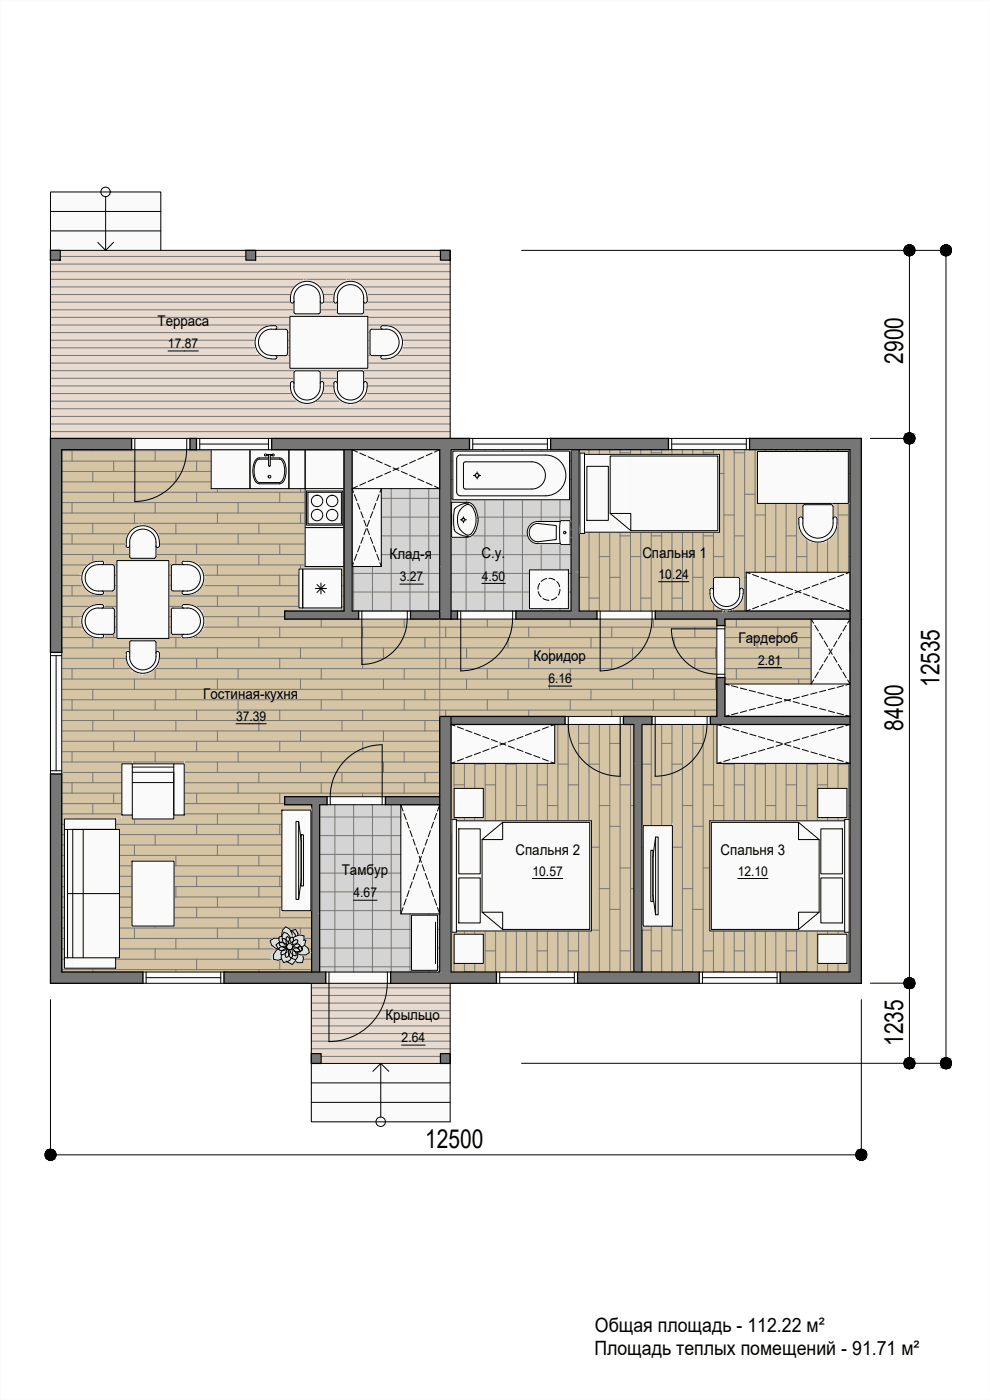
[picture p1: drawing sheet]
<svg xmlns="http://www.w3.org/2000/svg" width="297mm" height="420mm" viewBox="0 0 297 420" stroke-linecap="round" stroke-linejoin="round" font-family="sans-serif">
<defs><g id="words">
<g font-size="7.9">
<text x="271" y="109.1" transform="rotate(-90 271 109.1)">2900</text>
<text x="281.9" y="206.2" transform="rotate(-90 281.9 206.2)">12535</text>
<text x="271" y="219.3" transform="rotate(-90 271 219.3)">8400</text>
<text x="271" y="313.9" transform="rotate(-90 271 313.9)">1235</text>
<text x="127.6" y="344.7">12500</text>
</g>
<g font-size="5.9">
<text x="178.5" y="399.7">Общая площадь - 112.22 м²</text>
<text x="178.3" y="406.7">Площадь теплых помещений - 91.71 м²</text>
</g>
<g font-size="4.4">
<text x="47.3" y="97.8">Терраса</text>
<text x="116.9" y="167.7">Клад-я</text>
<text x="144.5" y="167.6">С.у.</text>
<text x="192.7" y="167.6">Спальня 1</text>
<text x="221.6" y="192.9">Гардероб</text>
<text x="160" y="198.4">Коридор</text>
<text x="61" y="209.7">Гостиная-кухня</text>
<text x="154.7" y="256.6">Спальня</text>
<text x="171.9" y="256.6">2</text>
<text x="216.2" y="256.6">Спальня 3</text>
<text x="102.6" y="262.7">Тамбур</text>
<text x="115.7" y="306.2">Крыльцо</text>
</g>
<g font-size="4">
<text x="50.4" y="104.4">17.87</text>
<text x="197.6" y="173.7">10.24</text>
<text x="120" y="174.5">3.27</text>
<text x="144.6" y="174.2">4</text>
<text x="146.6" y="174.2">.50</text>
<text x="227.4" y="199.5">2.81</text>
<text x="164.5" y="205.1">6.16</text>
<text x="70.8" y="216.4">37.39</text>
<text x="159.8" y="262.8">10.</text>
<text x="164.8" y="262.8">57</text>
<text x="221.3" y="262.8">12.10</text>
<text x="106.1" y="269.3">4.67</text>
<text x="120.5" y="312.8">2.64</text>
</g>
</g></defs>
<!-- layer: Razmer -->
<g fill="#d5c5a5" stroke="#d5c5a5" stroke-width=".3">
<path d="M18.5 135l84.7 48.4v-48.4zM18.5 135l84.7 48.4h-84.7z"/>
<path d="M18.5 183.4l66.9 2.4v-2.4zM18.5 183.4l66.9 2.4h-66.9z"/>
<path d="M217.5 185.8l25.9 1.9v-1.9zM217.5 185.8l25.9 1.9h-25.9z"/>
<path d="M131.9 185.8l83.2 1.9v-1.9zM131.9 185.8l83.2 1.9h-83.2z"/>
<path d="M18.5 185.8l113.4 1.9v-1.9zM18.5 185.8l113.4 1.9h-113.4z"/>
<path d="M18.5 187.7l113.4 8.1v-8.1zM18.5 187.7l113.4 8.1h-113.4z"/>
<path d="M217.5 187.7l25.9 15.6v-15.6zM217.5 187.7l25.9 15.6h-25.9z"/>
<path d="M131.9 187.7l83.2 15.6v-15.6zM131.9 187.7l83.2 15.6h-83.2z"/>
<path d="M217.5 203.3l25.9 2v-2zM217.5 203.3l25.9 2h-25.9z"/>
<path d="M131.9 203.3l83.2 11.7v-11.7zM131.9 203.3l83.2 11.7h-83.2z"/>
<path d="M18.5 195.8l113.4 19.2v-19.2zM18.5 195.8l113.4 19.2h-113.4z"/>
<path d="M18.5 215l113.4 17.3v-17.3zM18.5 215l113.4 17.3h-113.4z"/>
<path d="M18.5 232.3l113.4 6.8v-6.8zM18.5 232.3l113.4 6.8h-113.4z"/>
<path d="M18.5 239.1l66.9 2.4v-2.4zM18.5 239.1l66.9 2.4h-66.9z"/>
<path d="M18.5 241.5l75 50.2v-50.2zM18.5 241.5l75 50.2h-75z"/>
<path d="M173.8 135l81.2 36.7v-36.7zM173.8 135l81.2 36.7h-81.2z"/>
<path d="M173.8 171.7l50.1 11.7v-11.7zM173.8 171.7l50.1 11.7h-50.1z"/>
<path d="M192.6 217.4l22.5 11.7v-11.7zM192.6 217.4l22.5 11.7h-22.5z"/>
<path d="M166.4 217.4l23.8 11.7v-11.7zM166.4 217.4l23.8 11.7h-23.8z"/>
<path d="M192.6 229.1l62.4 62.6v-62.6zM192.6 229.1l62.4 62.6h-62.4z"/>
<path d="M135.3 229.1l54.9 62.6v-62.6zM135.3 229.1l54.9 62.6h-54.9z"/>
</g>
<g fill="none" stroke="#767676" stroke-width=".3">
<path d="M15.1 79.2h120M18.1 77h55.7M76.7 77h55.5M15.1 81.5h120M15.1 83.8h120M15.1 86.1h120M15.1 88.4h120M15.1 90.7h120M15.1 93h120M15.1 95.3h120M15.1 97.5h120M15.1 99.8h120"/>
<path d="M15.1 102.1h120M15.1 104.4h120M15.1 106.7h120M15.1 109h120M15.1 111.3h120M15.1 113.5h120M15.1 115.8h120M15.1 118.1h120M15.1 120.4h120M15.1 122.7h120M15.1 125h120M15.1 127.3h120"/>
<path d="M15.1 129.5h120M18.5 135.3h84.7M18.5 138.4h84.7M21.6 135.3v3.1M27.8 135v.3M34.1 138.4v3.1M46.6 135.3v3.1M52.8 135v.3M59 138.4v3.1M71.4 135.3v3.1M77.7 135v.3M83.9 138.4v3.1"/>
<path d="M96.4 135.3v3.1M102.6 135v.3M135.3 138.3h36.1M139.9 135v48.4M145.5 135v48.4M151.1 135v48.4M156.7 135v48.4M162.4 135v48.4M168 135v48.4M176.7 135v48.4M179.8 135v48.4M183 135v48.4"/>
<path d="M186 135v48.4M186 135.9h3.2M189.2 135v48.4M192.3 135v48.4M195.4 135v48.4M195.4 135.9h3.1M198.5 135v48.4M201.6 135v48.4M204.8 135v48.4M207.8 135v48.4M211 135v48.4M211 135.9h3.1"/>
<path d="M214.1 135v48.4M217.2 135v48.4M220.3 135v48.4M220.3 135.9h3.1M223.4 135v48.4M226.6 135v36.7M229.6 135v36.7M232.8 135v36.7M235.9 135v36.7M235.9 135.9h3.1M239 135v36.7M242.1 135v36.7"/>
<path d="M245.2 135v36.7M245.2 135.9h3.1M248.3 135v36.7M251.4 135v36.7M254.6 135v36.7M18.5 141.5h84.7M18.5 144.6h84.7M18.5 147.7h84.7M18.5 150.8h84.7M18.5 154h84.7M18.5 157.1h84.7M21.6 150.8v3.2"/>
<path d="M27.8 141.5v3.1M27.8 157.1v3.1M34.1 147.7v3.1M40.3 144.6v3.1M40.3 154v3.1M46.6 150.8v3.2M52.8 141.5v3.1M52.8 157.1v3.1M59 147.7v3.1M65.2 144.6v3.1M65.2 154v3.1M71.4 150.8v3.2"/>
<path d="M77.7 141.5v3.1M77.7 157.1v3.1M83.9 147.7v3.1M90.2 144.6v3.1M90.2 154v3.1M96.4 150.8v3.2M102.6 141.5v3.1M102.6 157.1v3.1M114.4 155.2h17.5M114.4 149.6h17.5M117.4 146.6v36.8M123 146.6v36.8"/>
<path d="M128.6 146.6v36.8M135.3 155.2h36.1M135.3 149.6h36.1M135.3 143.9h36.1M173.8 148.3h2.9M176.7 154.6h3.1M179.8 142.1h3.2M183 148.3h3M189.2 142.1h3.1M192.3 154.6h3.1M198.5 148.3h3.1M201.6 154.6h3.2"/>
<path d="M204.8 142.1h3M207.8 148.3h3.2M214.1 142.1h3.1M217.2 154.6h3.1M223.4 148.3h3.2M226.6 154.6h3M229.6 142.1h3.2M232.8 148.3h3.1M239 142.1h3.1M242.1 154.6h3.1M248.3 148.3h3.1M251.4 154.6h3.2"/>
<path d="M254.6 142.1h.4M18.5 160.2h84.7M18.5 163.3h84.7M18.5 166.4h84.7M18.5 169.5h84.7M18.5 172.6h84.7M18.5 175.8h84.7M18.5 178.9h84.7M21.6 160.2v3.1M21.6 175.8v3.1M27.8 166.4v3.1M34.1 163.3v3.1"/>
<path d="M34.1 172.6v3.2M40.3 169.5v3.1M40.3 178.9v3.1M46.6 160.2v3.1M46.6 175.8v3.1M52.8 166.4v3.1M59 163.3v3.1M59 172.6v3.2M65.2 169.5v3.1M65.2 178.9v3.1M71.4 160.2v3.1M71.4 175.8v3.1"/>
<path d="M77.7 166.4v3.1M83.9 163.3v3.1M83.9 172.6v3.2M90.2 169.5v3.1M90.2 178.9v3.1M96.4 160.2v3.1M96.4 175.8v3.1M102.6 166.4v3.1M105.6 177.7h26.3M105.6 172.1h26.3M106.1 170v13.4M111.7 170v13.4"/>
<path d="M114.4 166.5h17.5M114.4 160.8h17.5M135.3 166.5h36.1M135.3 177.7h36.1M135.3 172.1h36.1M135.3 160.8h36.1M173.8 173.3h2.9M176.7 179.5h3.1M179.8 167h3.2M183 173.3h3M186 160.8h3.2M189.2 167h3.1"/>
<path d="M192.3 179.5h3.1M195.4 160.8h3.1M198.5 173.3h3.1M201.6 179.5h3.2M204.8 167h3M207.8 173.3h3.2M211 160.8h3.1M214.1 167h3.1M217.2 179.5h3.1M220.3 160.8h3.1M223.4 173.3h.5M229.6 167h3.2"/>
<path d="M235.9 160.8h3.1M239 167h3.1M245.2 160.8h3.1M254.6 167h.4M18.5 182h84.7M18.5 185.1h66.9M18.5 188.2h196.6M18.5 191.3h196.6M18.5 194.4h196.6M18.5 197.6h196.6M21.6 185.1v3.1M27.8 182v3.1"/>
<path d="M27.8 191.3v3.1M34.1 188.2v3.1M34.1 197.6v3.1M40.3 194.4v3.2M46.6 185.1v3.1M52.8 182v3.1M52.8 191.3v3.1M59 188.2v3.1M59 197.6v3.1M65.2 194.4v3.2M71.4 185.1v3.1M77.7 182v3.1"/>
<path d="M77.7 191.3v3.1M83.9 188.2v3.1M83.9 197.6v3.1M90.2 194.4v3.2M96.4 185.8v2.4M102.6 182v1.4M102.6 191.3v3.1M105.6 183.3h26.3M108.8 188.2v3.1M108.8 197.6v3.1M115 194.4v3.2M121.3 185.8v2.4"/>
<path d="M127.5 191.3v3.1M131.9 185.8v29.2M133.7 188.2v3.1M133.7 197.6v3.1M135.3 183.3h36.1M140 194.4v3.2M146.2 185.8v2.4M152.4 191.3v3.1M158.7 188.2v3.1M158.7 197.6v3.1M164.9 194.4v3.2M171.1 185.8v2.4"/>
<path d="M177.3 191.3v3.1M183.5 188.2v3.1M183.5 197.6v3.1M189.8 194.4v3.2M196 185.8v2.4M202.3 191.3v3.1M208.5 188.2v3.1M208.5 197.6v3.1M214.7 194.4v3.2M217.5 188.2h25.9M217.5 191.3h25.9M217.5 194.4h25.9"/>
<path d="M217.5 197.6h25.9M220.9 185.8v2.4M227.1 191.3v3.1M233.4 188.2v3.1M233.4 197.6v3.1M239.6 194.4v3.2M18.5 206.9h196.6M18.5 210h196.6M18.5 213.1h196.6M18.5 200.7h196.6M18.5 203.8h196.6M18.5 216.2h113.4"/>
<path d="M18.5 219.4h113.4M21.6 200.7v3.1M21.6 210v3.1M27.8 206.9v3.1M27.8 216.2v3.2M34.1 213.1v3.1M40.3 203.8v3.1M40.3 219.4v3.1M46.6 200.7v3.1M46.6 210v3.1M52.8 206.9v3.1M52.8 216.2v3.2"/>
<path d="M59 213.1v3.1M65.2 203.8v3.1M65.2 219.4v3.1M71.4 200.7v3.1M71.4 210v3.1M77.7 206.9v3.1M77.7 216.2v3.2M83.9 213.1v3.1M90.2 203.8v3.1M90.2 219.4v3.1M96.4 200.7v3.1M96.4 210v3.1"/>
<path d="M102.6 206.9v3.1M102.6 216.2v3.2M108.8 213.1v3.1M115 203.8v3.1M115 219.4v3.1M121.3 200.7v3.1M121.3 210v3.1M127.5 206.9v3.1M127.5 216.2v3.2M133.7 213.1v1.9M140 203.8v3.1M146.2 200.7v3.1"/>
<path d="M146.2 210v3.1M152.4 206.9v3.1M158.7 213.1v1.9M164.9 203.8v3.1M167.4 217.4v74.3M170.5 217.4v74.3M171.1 200.7v3.1M171.1 210v3.1M173.6 217.4v74.3M176.7 217.4v74.3M177.3 206.9v3.1M179.8 217.4v74.3"/>
<path d="M183 217.4v74.3M183.5 213.1v1.9M186 217.4v74.3M189.2 217.4v74.3M189.8 203.8v3.1M195.4 217.4v74.3M196 200.7v3.1M196 210v3.1M198.5 217.4v74.3M201.6 217.4v74.3M202.3 206.9v3.1M204.8 217.4v74.3"/>
<path d="M207.8 217.4v74.3M208.5 213.1v1.9M211 217.4v74.3M214.1 217.4v74.3M214.7 203.8v3.1M217.5 200.7h25.9M217.5 203.8h25.9M220.9 200.7v3.1M239.6 203.8v1.5M18.5 222.5h113.4M18.5 225.6h113.4M18.5 228.7h113.4"/>
<path d="M18.5 231.8h113.4M18.5 234.9h113.4M18.5 238h113.4M21.6 225.6v3.1M21.6 234.9v3.1M27.8 231.8v3.1M34.1 222.5v3.1M34.1 238v3.2M40.3 228.7v3.1M46.6 225.6v3.1M46.6 234.9v3.1M52.8 231.8v3.1"/>
<path d="M59 222.5v3.1M59 238v3.2M65.2 228.7v3.1M71.4 225.6v3.1M71.4 234.9v3.1M77.7 231.8v3.1M83.9 222.5v3.1M83.9 238v3.2M90.2 228.7v3.1M96.4 225.6v3.1M96.4 234.9v3.1M102.6 231.8v3.1"/>
<path d="M108.8 222.5v3.1M108.8 238v1.1M115 228.7v3.1M121.3 225.6v3.1M121.3 234.9v3.1M127.5 231.8v3.1M136.2 229.1v62.6M136.2 235.5h3.1M139.3 229.1v62.6M142.4 229.1v62.6M142.4 229.3h3.2M145.6 229.1v62.6"/>
<path d="M145.6 235.5h3.1M148.7 229.1v62.6M151.8 229.1v62.6M151.8 229.3h3.1M154.9 229.1v62.6M158 229.1v62.6M161.1 229.1v62.6M161.1 235.5h3.1M164.2 229.1v62.6M167.4 229.3h3.1M170.5 235.5h3.1M173.6 223.1h3.1"/>
<path d="M176.7 229.3h3.1M183 223.1h3M186 235.5h3.2M192.6 229.3h2.8M195.4 235.5h3.1M198.5 223.1h3.1M201.6 229.3h3.2M207.8 223.1h3.2M211 235.5h3.1M217.2 229.1v62.6M217.2 229.3h3.1M220.3 229.1v62.6"/>
<path d="M220.3 235.5h3.1M223.4 229.1v62.6M226.6 229.1v62.6M226.6 229.3h3M229.6 229.1v62.6M232.8 229.1v62.6M235.9 229.1v62.6M235.9 235.5h3.1M239 229.1v62.6M242.1 229.1v62.6M242.1 229.3h3.1M245.2 229.1v62.6"/>
<path d="M245.2 235.5h3.1M248.3 229.1v62.6M251.4 229.1v62.6M251.4 229.3h3.2M254.6 229.1v62.6M18.5 241.2h66.9M18.5 244.3h75M18.5 247.4h75M18.5 250.5h75M18.5 253.6h75M18.5 256.7h75M18.5 259.8h75"/>
<path d="M21.6 250.5v3.1M21.6 259.8v3.2M27.8 241.2v3.1M27.8 256.7v3.1M34.1 247.4v3.1M40.3 244.3v3.1M40.3 253.6v3.1M46.6 250.5v3.1M46.6 259.8v3.2M52.8 241.2v3.1M52.8 256.7v3.1M59 247.4v3.1"/>
<path d="M65.2 244.3v3.1M65.2 253.6v3.1M71.4 250.5v3.1M71.4 259.8v3.2M77.7 241.2v3.1M77.7 256.7v3.1M83.9 247.4v3.1M90.2 244.3v3.1M90.2 253.6v3.1M95.9 256.4h24.4M95.9 250.8h24.4M95.9 245.2h24.4"/>
<path d="M100.5 241.5v50.2M106.1 241.5v50.2M111.7 241.5v50.2M117.4 241.5v50.2M135.3 248h.9M139.3 241.8h3.1M142.4 254.3h3.2M148.7 248h3.1M151.8 254.3h3.1M154.9 241.8h3.1M158 248h3.1M164.2 241.8h3.2"/>
<path d="M167.4 254.3h3.1M173.6 248h3.1M176.7 254.3h3.1M179.8 241.8h3.2M183 248h3M189.2 241.8h1M192.6 254.3h2.8M198.5 248h3.1M201.6 254.3h3.2M204.8 241.8h3M207.8 248h3.2M214.1 241.8h3.1"/>
<path d="M217.2 254.3h3.1M223.4 248h3.2M226.6 254.3h3M229.6 241.8h3.2M232.8 248h3.1M239 241.8h3.1M242.1 254.3h3.1M248.3 248h3.1M251.4 254.3h3.2M254.6 241.8h.4M18.5 263h75M18.5 266.1h75"/>
<path d="M18.5 269.2h75M18.5 272.3h75M18.5 275.4h75M18.5 278.5h75M21.6 275.4v3.1M27.8 266.1v3.1M34.1 263v3.1M34.1 272.3v3.1M40.3 269.2v3.1M40.3 278.5v3.1M46.6 275.4v3.1M52.8 266.1v3.1"/>
<path d="M59 263v3.1M59 272.3v3.1M65.2 269.2v3.1M65.2 278.5v3.1M71.4 275.4v3.1M77.7 266.1v3.1M83.9 263v3.1M83.9 272.3v3.1M90.2 269.2v3.1M90.2 278.5v3.1M95.9 278.9h36M95.9 273.3h24.4"/>
<path d="M95.9 267.7h24.4M95.9 262h24.4M123 274.3v17.4M128.6 274.3v17.4M135.3 272.9h.9M136.2 260.5h3.1M139.3 266.7h3.1M142.4 279.1h3.2M145.6 260.5h3.1M148.7 272.9h3.1M151.8 279.1h3.1M154.9 266.7h3.1"/>
<path d="M158 272.9h3.1M161.1 260.5h3.1M164.2 266.7h3.2M167.4 279.1h3.1M170.5 260.5h3.1M173.6 272.9h3.1M176.7 279.1h3.1M179.8 266.7h3.2M183 272.9h3M186 260.5h3.2M189.2 266.7h1M192.6 279.1h2.8"/>
<path d="M195.4 260.5h3.1M198.5 272.9h3.1M201.6 279.1h3.2M204.8 266.7h3M207.8 272.9h3.2M211 260.5h3.1M214.1 266.7h3.1M217.2 279.1h3.1M220.3 260.5h3.1M223.4 272.9h3.2M226.6 279.1h3M229.6 266.7h3.2"/>
<path d="M232.8 272.9h3.1M235.9 260.5h3.1M239 266.7h3.1M242.1 279.1h3.1M245.2 260.5h3.1M248.3 272.9h3.1M251.4 279.1h3.2M254.6 266.7h.4M18.5 281.6h75M18.5 284.8h75M18.5 287.9h75M18.5 291h75"/>
<path d="M21.6 284.8v3.1M27.8 281.6v3.2M27.8 291v.7M34.1 287.9v3.1M46.6 284.8v3.1M52.8 281.6v3.2M52.8 291v.7M59 287.9v3.1M71.4 284.8v3.1M77.7 281.6v3.2M77.7 291v.7M83.9 287.9v3.1"/>
<path d="M93.4 296.5h41.7M93.4 298.7h41.7M95.9 290.2h36M95.9 284.5h36M136.2 285.4h3.1M139.3 291.6h3.1M145.6 285.4h3.1M154.9 291.6h3.1M161.1 285.4h3.1M164.2 291.6h3.2M170.5 285.4h3.1M179.8 291.6h3.2"/>
<path d="M186 285.4h3.2M189.2 291.6h1M195.4 285.4h3.1M204.8 291.6h3M211 285.4h3.1M214.1 291.6h3.1M220.3 285.4h3.1M229.6 291.6h3.2M235.9 285.4h3.1M239 291.6h3.1M245.2 285.4h3.1M254.6 291.6h.4"/>
<path d="M93.4 301h41.7M93.4 303.3h41.7M93.4 305.6h41.7M93.4 307.9h41.7M93.4 310.2h41.7M93.4 312.5h41.7M93.4 314.7h41.7M96.3 317h35.9"/>
</g>
<g fill="#fafafa" stroke="#fafafa" stroke-width=".3">
<path d="M38.2 195.6v3.2z"/>
<path d="M47.6 195.6v3.2z"/>
<path d="M27.8 181.7h3.3z"/>
<path d="M28.8 190.3h5.3z"/>
<path d="M27.8 191.1h3.3z"/>
<path d="M28.8 177.3h5.3z"/>
<path d="M39.2 161.4v6.1z"/>
<path d="M54.9 181.5h2.2z"/>
<path d="M54.7 181.7h3.2z"/>
<path d="M54.7 191.1h3.2z"/>
<path d="M54.9 191.3h2.2z"/>
<path d="M54.9 168.5h2.2z"/>
<path d="M54.9 178.4h2.2z"/>
<path d="M114.3 107.4h3.2z"/>
<path d="M79.8 107.4h3.2z"/>
<path d="M100.5 87.8v3.1z"/>
<path d="M109.9 87.7v3.2z"/>
<path d="M87.4 87.8v3.1z"/>
<path d="M96.8 87.7v3.2z"/>
<path d="M161.2 163.2h6.9z"/>
<path d="M160.6 156.6h7.5z"/>
<path d="M168.4 156.3h2.7z"/>
<path d="M135.5 161.2h4.9z"/>
<path d="M239.8 155.4v2.5z"/>
<path d="M240.4 155.2v4.4z"/>
<path d="M249.9 151.8v6z"/>
<path d="M251.1 155.4v2.5z"/>
<path d="M91.6 135l11.6 11.6v-11.6zM91.6 135l11.6 11.6h-11.6z"/>
<path d="M86.7 135l4.9 11.6v-11.6zM86.7 135l4.9 11.6h-4.9z"/>
<path d="M63.4 135l11.6 11.6v-11.6zM63.4 135l11.6 11.6h-11.6z"/>
<path d="M91.6 158.3l11.6 11.7v-11.7zM91.6 158.3l11.6 11.7h-11.6z"/>
<path d="M75 135h11.7l-11.7 11.6zM86.7 135l-11.7 11.6h11.7z"/>
<path d="M91.6 146.6h11.6v11.7zM91.6 146.6v11.7h11.6z"/>
<path d="M200.6 131.6l24.3 3.4v-3.4zM200.6 131.6l24.3 3.4h-24.3z"/>
<path d="M140.9 131.6l24.3 3.4v-3.4zM140.9 131.6l24.3 3.4h-24.3z"/>
<path d="M59 131.6l22.5 3.4v-3.4zM59 131.6l22.5 3.4h-22.5z"/>
<path d="M39.5 131.6l17.5 3.4v-3.4zM39.5 131.6l17.5 3.4h-17.5z"/>
<path d="M105.6 135l26.3 11.6v-11.6zM105.6 135l26.3 11.6h-26.3z"/>
<path d="M105.6 146.6l8.8 23.4v-23.4zM105.6 146.6l8.8 23.4h-8.8z"/>
<path d="M223.9 171.7l31.1 11.7v-11.7zM223.9 171.7l31.1 11.7h-31.1z"/>
<path d="M179.1 183.4l17.5 2.4v-2.4zM179.1 183.4l17.5 2.4h-17.5z"/>
<path d="M137.3 183.4l17.5 2.4v-2.4zM137.3 183.4l17.5 2.4h-17.5z"/>
<path d="M107.6 183.4l15.6 2.4v-2.4zM107.6 183.4l15.6 2.4h-15.6z"/>
<path d="M243.4 185.8l11.6 6.6v-6.6zM243.4 185.8l11.6 6.6h-11.6z"/>
<path d="M215.1 187.7l2.4 15.6v-15.6zM215.1 187.7l2.4 15.6h-2.4z"/>
<path d="M243.4 192.4l11.6 12.9v-12.9zM243.4 192.4l11.6 12.9h-11.6z"/>
<path d="M217.5 205.3l37.5 9.7v-9.7zM217.5 205.3l37.5 9.7h-37.5z"/>
<path d="M195.6 215l17.5 2.4v-2.4zM195.6 215l17.5 2.4h-17.5z"/>
<path d="M169.5 215l17.6 2.4v-2.4zM169.5 215l17.6 2.4h-17.6z"/>
<path d="M215.1 217.4l39.9 11.7v-11.7zM215.1 217.4l39.9 11.7h-39.9z"/>
<path d="M135.3 217.4l31.1 11.7v-11.7zM135.3 217.4l31.1 11.7h-31.1z"/>
<path d="M15.1 195.8l3.4 36.5v-36.5zM15.1 195.8l3.4 36.5h-3.4z"/>
<path d="M98.1 239.1l17.5 2.4v-2.4zM98.1 239.1l17.5 2.4h-17.5z"/>
<path d="M120.3 241.5l11.6 32.8v-32.8zM120.3 241.5l11.6 32.8h-11.6z"/>
<path d="M209.8 291.7l24.3 3.4v-3.4zM209.8 291.7l24.3 3.4h-24.3z"/>
<path d="M149 291.7l24.3 3.4v-3.4zM149 291.7l24.3 3.4h-24.3z"/>
<path d="M97.7 291.7l19.5 3.4v-3.4zM97.7 291.7l19.5 3.4h-19.5z"/>
<path d="M42.9 291.7l24.3 3.4v-3.4zM42.9 291.7l24.3 3.4h-24.3z"/>
<path d="M15.1 57.6l33.1 17.5v-17.5zM15.1 57.6l33.1 17.5h-33.1z"/>
<path d="M93.4 319.2l41.7 17.5v-17.5zM93.4 319.2l41.7 17.5h-41.7z"/>
<path d="M89.7 170.8l1.1 11.7h-1.1zM89.7 170.8l1.1 11.7v-11.7z"/>
<path d="M90.8 170.8l11.7 11.7h-11.7zM90.8 170.8l11.7 11.7v-11.7z"/>
<path d="M37.9 196v1.1zM37.9 196v1.2z"/>
<path d="M37.9 195.8v1.4zM37.9 195.8v1.7z"/>
<path d="M38 195.7l-.1 1.8zM38 195.7v2.3zM38 195.7v2.3zM38 195.7v2.3z"/>
<path d="M38 195.7v2.3zM38 195.7v2.5z"/>
<path d="M38 195.7v2.5zM38.1 195.6v2.9z"/>
<path d="M38.1 195.6v2.9zM38.2 195.6v3.2zM38.2 195.6v3.2z"/>
<path d="M38.2 195.6v3.2zM38.3 195.5v3.5z"/>
<path d="M38.3 195.5v3.5zM38.3 195.5v3.7z"/>
<path d="M38.3 195.5v3.7zM38.5 195.5v3.9z"/>
<path d="M38.5 195.5v3.9zM38.6 195.5v4.1zM38.6 195.5v4.1zM38.6 195.5v4.1z"/>
<path d="M38.6 195.5v4.1zM38.6 195.6v4.1z"/>
<path d="M38.6 195.6v4.1zM38.7 195.6v4.2z"/>
<path d="M38.7 195.6v4.2zM38.8 195.7v4.2z"/>
<path d="M38.8 195.7v4.2zM38.8 195.7v4.3z"/>
<path d="M38.8 195.7v4.3zM38.9 195.8v4.3z"/>
<path d="M38.9 195.8v4.3zM38.9 196v4.1z"/>
<path d="M38.9 196v4.1zM38.9 196v4.2z"/>
<path d="M38.9 192.7v4.4zM38.9 192.7v4.5z"/>
<path d="M39 192.7l-.1 4.5zM39 192.7v4.7z"/>
<path d="M39 192.6v4.8zM39 192.6v5.2z"/>
<path d="M38.9 197.1v3.1zM39 197.8v2.4z"/>
<path d="M39 192.6v5.2zM39 192.6v5.2z"/>
<path d="M39 197.8v2.4zM39 197.8v2.4z"/>
<path d="M39 197.8v2.4zM39.1 198v2.3z"/>
<path d="M39 192.6v5.2zM39.1 192.5v5.5z"/>
<path d="M39.1 192.4v5.6zM39.1 192.4v5.8z"/>
<path d="M39.1 192.4v5.8zM39.2 192.4v6.1zM39.2 192.4v6.1zM39.2 192.4v6.1z"/>
<path d="M39.1 198v2.3zM39.2 198.5v1.9z"/>
<path d="M39.2 192.4v6.1zM39.3 192.3v6.4z"/>
<path d="M39.2 198.5v1.9zM39.3 198.7v1.8z"/>
<path d="M39.3 192.3v6.4zM39.4 192.3v6.5z"/>
<path d="M39.4 192.3v6.5zM39.4 192.3v6.8z"/>
<path d="M39.4 192.3v6.8zM39.5 192.3v6.9z"/>
<path d="M39.3 198.7v1.8l.2-1.3zM39.5 199.2v1.6l-.2-.3z"/>
<path d="M39.5 192.3v6.9zM39.7 192.3v7z"/>
<path d="M39.5 199.2v1.6zM39.7 199.3v1.6z"/>
<path d="M39.7 192.3v7l.2-7zM39.9 192.3v7.4l-.2-.4z"/>
<path d="M39.7 199.3v1.6l.2-1.2zM39.9 199.7v1.4l-.2-.2z"/>
<path d="M39.9 192.3v7.4l.5-7.4zM40.4 192.3v7.8l-.5-.4z"/>
<path d="M39.9 199.7v1.4l.5-1zM40.4 200.1v1.3l-.5-.3z"/>
<path d="M40.4 192.3v7.8zM40.5 192.3v7.9z"/>
<path d="M40.4 200.1v1.3zM40.5 200.2v1.3z"/>
<path d="M40.5 192.3v7.9l.6-7.9zM41.1 192.3v8.3l-.6-.4z"/>
<path d="M40.5 200.2v1.3l.6-.9zM41.1 200.6v1.2l-.6-.3z"/>
<path d="M41.1 192.3v8.3zM41.2 192.3l-.1 8.3z"/>
<path d="M41.1 200.6v1.2zM41.2 200.6l-.1 1.2z"/>
<path d="M41.2 192.3v8.3l.6-8.3zM41.8 192.3v8.6l-.6-.3z"/>
<path d="M41.2 200.6v1.2l.6-.9zM41.8 200.9v1l-.6-.1z"/>
<path d="M41.8 192.3v8.6l.2-8.6zM42 192.3v8.6h-.2z"/>
<path d="M41.8 200.9v1l.2-1zM42 200.9v1.1l-.2-.1z"/>
<path d="M42 192.3v8.6l.5-8.6zM42.5 192.3v8.7l-.5-.1z"/>
<path d="M42 200.9v1.1l.5-1zM42.5 201v1.1l-.5-.1z"/>
<path d="M42.5 192.3v8.7l.4-8.7zM42.9 192.3v8.7h-.4z"/>
<path d="M42.5 201v1.1l.4-1.1zM42.9 201v1.1h-.4z"/>
<path d="M42.9 192.3v8.7l.3-8.7zM43.2 192.3v8.7h-.3z"/>
<path d="M42.9 201v1.1l.3-1.1zM43.2 201v1.1h-.3z"/>
<path d="M43.2 192.3v8.7l.5-8.7zM43.7 192.3v8.6l-.5 .1z"/>
<path d="M43.2 201v1.1l.5-1.2zM43.7 200.9v1.1l-.5 .1z"/>
<path d="M43.7 192.3v8.6l.2-8.6zM43.9 192.3v8.6h-.2z"/>
<path d="M43.7 200.9v1.1l.2-1.1zM43.9 200.9v1l-.2 .1z"/>
<path d="M43.9 192.3v8.6l.7-8.6zM44.6 192.3v8.3l-.7 .3z"/>
<path d="M43.9 200.9v1l.7-1.3zM44.6 200.6v1.2l-.7 .1z"/>
<path d="M44.6 192.3v8.3zM44.6 192.3v8.3z"/>
<path d="M44.6 200.6v1.2zM44.6 200.6v1.2z"/>
<path d="M44.6 192.3v8.3l.6-8.3zM45.2 192.3v7.9l-.6 .4z"/>
<path d="M44.6 200.6v1.2l.6-1.6zM45.2 200.2v1.3l-.6 .3z"/>
<path d="M45.2 192.3v7.9zM45.4 192.3l-.2 7.9z"/>
<path d="M45.2 200.2v1.3l.2-1.4zM45.4 200.1l-.2 1.4z"/>
<path d="M45.4 192.3v7.8l.4-7.8zM45.8 192.3v7.4l-.4 .4z"/>
<path d="M45.4 200.1v1.3l.4-1.7zM45.8 199.7v1.4l-.4 .3z"/>
<path d="M45.8 192.3v7.4l.3-7.4zM46.1 192.3v7l-.3 .4z"/>
<path d="M46.1 199.3l-.3 .4v1.4zM46.1 199.3v1.6l-.3 .2z"/>
<path d="M46.1 192.3v7zM46.2 192.3l-.1 7z"/>
<path d="M46.2 199.2l-.1 1.7zM46.2 199.2l-.1 1.7z"/>
<path d="M46.2 192.3v6.9zM46.3 192.3l-.1 6.9z"/>
<path d="M46.3 199.1l-.1 1.7zM46.3 199.1l-.1 1.7z"/>
<path d="M46.3 192.3v6.8zM46.4 192.3l-.1 6.8z"/>
<path d="M46.4 192.3v6.5zM46.5 192.3l-.1 6.5z"/>
<path d="M46.5 192.3v6.4zM46.6 192.4l-.1 6.3z"/>
<path d="M46.6 198.5l-.3 .6v1.6zM46.6 198.5v1.9l-.3 .3z"/>
<path d="M46.6 192.4v6.1zM46.6 192.4v6.1z"/>
<path d="M46.6 198.5v1.9zM46.6 198.5v1.9z"/>
<path d="M46.6 192.4v6.1zM46.6 192.4v6.1z"/>
<path d="M46.6 192.4v5.8zM46.7 192.5l-.1 5.7z"/>
<path d="M46.7 198l-.1 2.4zM46.7 198l-.1 2.4z"/>
<path d="M46.7 192.5v5.5zM46.7 192.6v5.4zM46.7 192.6v5.2zM46.7 192.6v5.2z"/>
<path d="M46.7 197.8v2.5zM46.7 197.8v2.5z"/>
<path d="M46.7 192.6v5.2zM46.8 192.7l-.1 5.1z"/>
<path d="M46.8 197.4l-.1 2.8zM46.8 197.4l-.1 2.8z"/>
<path d="M46.8 192.7v4.7zM46.8 192.7v4.7z"/>
<path d="M46.8 192.7v4.5zM46.8 192.8v4.4z"/>
<path d="M46.8 197.1v3.1zM46.8 197.1v3.1z"/>
<path d="M46.8 196v4.2zM46.8 196v4.2z"/>
<path d="M46.8 195.8v4.3zM46.8 195.8v4.3z"/>
<path d="M46.9 195.7l-.1 4.4zM46.9 195.7l-.1 4.4z"/>
<path d="M46.9 195.7v4.3zM46.9 195.7v4.3z"/>
<path d="M46.9 195.7v4.2zM47 195.6l-.1 4.3z"/>
<path d="M47 195.6v4.2zM47.1 195.6l-.1 4.2z"/>
<path d="M47.1 195.6v4.1zM47.2 195.5l-.1 4.2zM47.2 195.5v4.1zM47.2 195.5v4.1z"/>
<path d="M47.2 195.5v4.1zM47.3 195.5l-.1 4.1z"/>
<path d="M47.3 195.5v3.9zM47.4 195.5l-.1 3.9z"/>
<path d="M47.4 195.5v3.7zM47.5 195.5l-.1 3.7z"/>
<path d="M47.5 195.5v3.5zM47.6 195.6l-.1 3.4zM47.6 195.6v3.2z"/>
<path d="M47.6 195.6v3.2zM47.7 195.6l-.1 3.2z"/>
<path d="M47.7 195.6v2.9zM47.7 195.7v2.8z"/>
<path d="M47.7 195.7v2.5zM47.8 195.7l-.1 2.5zM47.8 195.7v2.3zM47.8 195.7v2.3z"/>
<path d="M47.8 195.7v2.3zM47.8 195.8v2.2z"/>
<path d="M47.8 195.8v1.7zM47.9 196l-.1 1.5z"/>
<path d="M47.9 196v1.2zM47.9 196v1.2z"/>
<path d="M29.5 181.4h1.2zM29.4 181.4h1.3z"/>
<path d="M29.4 181.4l1.4 .1zM29.1 181.5h1.7z"/>
<path d="M29.1 181.5h1.7zM28.6 181.5h2.2zM28.6 181.5h2.2zM28.6 181.5h2.2z"/>
<path d="M28.6 181.5l2.3 .1zM28.4 181.6h2.5z"/>
<path d="M28.4 181.6l2.6 .1zM28.2 181.7h2.8z"/>
<path d="M28.2 181.7h2.9zM27.8 181.7h3.3zM27.8 181.7h3.3z"/>
<path d="M27.8 181.7l3.3 .1zM27.6 181.8h3.5z"/>
<path d="M27.6 181.8l3.5 .1zM27.5 181.9h3.6z"/>
<path d="M27.5 181.9l3.6 .1zM27.2 182h3.9z"/>
<path d="M27.2 182l3.9 .1zM27 182.1h4.1zM27 182.1h4.1zM27 182.1h4.1z"/>
<path d="M27 182.1h4.1zM26.9 182.2h4.2z"/>
<path d="M26.9 182.2h4.2zM26.8 182.3h4.2z"/>
<path d="M26.8 182.3h4.2zM26.8 182.3l4.1 .1z"/>
<path d="M26.7 182.4h4.2zM26.6 182.4h4.2z"/>
<path d="M26.6 182.4h4.2zM26.5 182.5h4.3z"/>
<path d="M26.5 182.5h4.3zM26.5 182.5h4.2z"/>
<path d="M26.5 182.5h4.1zM26.5 182.5h4.2z"/>
<path d="M29.5 182.5h4.4zM29.4 182.5h4.5z"/>
<path d="M29.4 182.5h4.6zM29.2 182.5h4.8z"/>
<path d="M29.2 182.5l4.9 .1zM28.8 182.6h5.3z"/>
<path d="M26.5 182.5h3zM26.5 182.5l2.3 .1z"/>
<path d="M28.8 182.6h5.3zM28.8 182.6h5.3z"/>
<path d="M26.4 182.6h2.4zM26.4 182.6h2.4z"/>
<path d="M26.4 182.6h2.4zM26.3 182.6h2.3z"/>
<path d="M28.8 182.6h5.3zM28.6 182.6h5.5z"/>
<path d="M28.6 182.6l5.6 .1zM28.4 182.7h5.8z"/>
<path d="M28.4 182.7l5.8 .1zM28.1 182.8h6.1zM28.1 182.8h6.1zM28.1 182.8h6.1z"/>
<path d="M26.3 182.6h2.3zM26.1 182.8h2z"/>
<path d="M28.1 182.8h6.2zM27.9 182.8h6.4z"/>
<path d="M26.1 182.8h2zM26.1 182.8h1.8z"/>
<path d="M27.9 182.8l6.4 .1zM27.8 182.9h6.5z"/>
<path d="M27.8 182.9l6.5 .1zM27.6 183h6.7z"/>
<path d="M27.6 183l6.7 .1zM27.5 183.1h6.8z"/>
<path d="M26.1 182.8l1.4 .3 .4-.3zM26.1 182.8l1.4 .3h-1.6z"/>
<path d="M27.5 183.1l6.8 .1zM27.2 183.2h7.1z"/>
<path d="M25.9 183.1h1.6zM25.7 183.2h1.5z"/>
<path d="M27.2 183.2l7.1 .3v-.3zM26.9 183.5l.3-.3 7.1 .3z"/>
<path d="M25.7 183.2l1.2 .3 .3-.3zM25.7 183.2l1.2 .3h-1.4z"/>
<path d="M26.9 183.5l7.4 .4v-.4zM26.9 183.5l7.4 .4h-7.8z"/>
<path d="M25.5 183.5l1 .4 .4-.4zM25.5 183.5l1 .4h-1.3z"/>
<path d="M26.5 183.9l7.8 .2zM26.5 183.9l7.8 .2h-7.9z"/>
<path d="M25.2 183.9h1.3zM25.2 183.9l1.2 .2h-1.3z"/>
<path d="M26.4 184.1l7.9 .6v-.6zM26.4 184.1l7.9 .6h-8.3z"/>
<path d="M25.1 184.1l.9 .6 .4-.6zM25.1 184.1l.9 .6h-1.1z"/>
<path d="M26 184.7h8.3zM26 184.7h8.3z"/>
<path d="M24.9 184.7h1.1zM24.9 184.7h1.1z"/>
<path d="M26 184.7l8.3 .7v-.7zM26 184.7l8.3 .7h-8.6z"/>
<path d="M24.8 184.7l.9 .7 .3-.7zM24.8 184.7l.9 .7h-1z"/>
<path d="M25.7 185.4l8.6 .2v-.2zM25.7 185.4l8.6 .2h-8.6z"/>
<path d="M24.7 185.4l1 .2v-.2zM24.7 185.4l1 .2h-1.1z"/>
<path d="M25.7 185.6l8.6 .5v-.5zM25.7 185.6l8.6 .5h-8.7z"/>
<path d="M24.6 185.6l1 .5 .1-.5zM24.6 185.6l1 .5h-1z"/>
<path d="M25.6 186.1l8.7 .3v-.3zM25.6 186.1l8.7 .3h-8.7z"/>
<path d="M24.6 186.1l1 .3v-.3zM24.6 186.1l1 .3h-1.1z"/>
<path d="M25.6 186.4l8.7 .4v-.4zM25.6 186.4l8.7 .4h-8.7z"/>
<path d="M24.5 186.4l1.1 .4v-.4zM24.5 186.4l1.1 .4h-1z"/>
<path d="M25.6 186.8l8.7 .5v-.5zM25.6 186.8l8.7 .5h-8.6z"/>
<path d="M24.6 186.8l1.1 .5-.1-.5zM24.6 186.8l1.1 .5h-1.1z"/>
<path d="M25.7 187.3l8.6 .2v-.2zM25.7 187.3l8.6 .2h-8.6z"/>
<path d="M24.6 187.3l1.1 .2v-.2zM24.6 187.3l1.1 .2h-1z"/>
<path d="M25.7 187.5l8.6 .6v-.6zM25.7 187.5l8.6 .6h-8.3z"/>
<path d="M24.7 187.5l1.3 .6-.3-.6zM24.7 187.5l1.3 .6h-1.2z"/>
<path d="M26 188.1l8.3 .1zM26 188.1l8.3 .1z"/>
<path d="M24.8 188.1l1.2 .1zM24.8 188.1l1.2 .1z"/>
<path d="M26 188.2l8.3 .6v-.6zM26 188.2l8.3 .6h-7.9z"/>
<path d="M24.9 188.2l1.5 .6-.4-.6zM24.9 188.2l1.5 .6h-1.3z"/>
<path d="M26.4 188.8l7.9 .1zM26.4 188.8l7.9 .1z"/>
<path d="M25.1 188.8l1.4 .1zM25.1 188.8l1.4 .1z"/>
<path d="M26.5 188.9l7.8 .5v-.5zM26.5 188.9l7.8 .5h-7.4z"/>
<path d="M25.2 188.9l1.7 .5-.4-.5zM25.2 188.9l1.7 .5h-1.4z"/>
<path d="M26.9 189.4l7.4 .3v-.3zM26.9 189.4l7.4 .3h-7.1z"/>
<path d="M25.5 189.4l1.7 .3-.3-.3zM25.5 189.4l1.7 .3h-1.5z"/>
<path d="M27.2 189.7l7.1 .1zM27.2 189.7l7.1 .1z"/>
<path d="M25.7 189.7l1.8 .1zM25.7 189.7l1.8 .1z"/>
<path d="M27.5 189.8l6.8 .1zM27.5 189.8l6.8 .1z"/>
<path d="M25.9 189.8l1.7 .1zM25.9 189.8l1.7 .1z"/>
<path d="M27.6 189.9h6.7zM27.6 189.9h6.7z"/>
<path d="M27.8 189.9h6.5zM27.8 189.9l6.5 .1z"/>
<path d="M27.9 190h6.4zM27.9 190l6.3 .1z"/>
<path d="M25.9 189.9l2.2 .2-.5-.2zM25.9 189.9l2.2 .2h-2z"/>
<path d="M28.1 190.1h6.1zM28.1 190.1h6.1z"/>
<path d="M26.1 190.1h2zM26.1 190.1h2z"/>
<path d="M28.1 190.1h6.1zM28.1 190.1l6.1 .1z"/>
<path d="M28.4 190.2h5.8zM28.4 190.2h5.7z"/>
<path d="M26.2 190.1l2.4 .1zM26.2 190.1l2.4 .1z"/>
<path d="M28.6 190.2h5.5zM28.6 190.2l5.5 .1zM28.8 190.3h5.3z"/>
<path d="M26.3 190.2l2.5 .1zM26.3 190.2l2.5 .1z"/>
<path d="M28.8 190.3h5.3zM28.8 190.3h5.2z"/>
<path d="M26.4 190.3h2.8zM26.4 190.3h2.8z"/>
<path d="M29.2 190.3h4.8zM29.2 190.3l4.7 .1z"/>
<path d="M29.4 190.4h4.5zM29.4 190.4h4.4z"/>
<path d="M26.4 190.3l3.1 .1zM26.4 190.3l3.1 .1z"/>
<path d="M26.5 190.4h4.2zM26.5 190.4h4.2z"/>
<path d="M26.5 190.4h4.3zM26.5 190.4h4.3z"/>
<path d="M26.5 190.4l4.3 .1zM26.5 190.4l4.3 .1z"/>
<path d="M26.6 190.5h4.3zM26.6 190.5h4.3z"/>
<path d="M26.7 190.5l4.3 .1zM26.7 190.5l4.3 .1z"/>
<path d="M26.8 190.6l4.3 .1zM26.8 190.6l4.3 .1z"/>
<path d="M26.9 190.7l4.2 .1zM26.9 190.7l4.2 .1zM27 190.8h4.1zM27 190.8h4.1z"/>
<path d="M27 190.8h4.1zM27 190.8h4.1z"/>
<path d="M27.2 190.8l3.9 .2zM27.2 190.8l3.9 .2z"/>
<path d="M27.5 191l3.6 .1zM27.5 191l3.6 .1z"/>
<path d="M27.6 191.1h3.5zM27.6 191.1h3.5zM27.8 191.1h3.3z"/>
<path d="M27.8 191.1h3.3zM27.8 191.1l3.2 .1z"/>
<path d="M28.2 191.2h2.8zM28.2 191.2l2.7 .1z"/>
<path d="M28.4 191.3h2.5zM28.4 191.3h2.4zM28.6 191.3h2.2zM28.6 191.3h2.2z"/>
<path d="M28.6 191.3h2.2zM28.6 191.3l2.2 .1z"/>
<path d="M29.1 191.4h1.7zM29.1 191.4h1.6z"/>
<path d="M29.4 191.4h1.3zM29.4 191.4h1.2z"/>
<path d="M29.5 168.4h1.2zM29.4 168.4h1.3z"/>
<path d="M29.4 168.4h1.4zM29.1 168.4h1.7z"/>
<path d="M29.1 168.4l1.7 .1zM28.6 168.5h2.2zM28.6 168.5h2.2zM28.6 168.5h2.2z"/>
<path d="M28.6 168.5l2.3 .1zM28.4 168.6h2.5z"/>
<path d="M28.4 168.6l2.6 .1zM28.2 168.7h2.8z"/>
<path d="M28.2 168.7h2.9zM27.8 168.7h3.3z"/>
<path d="M27.8 168.7h3.3zM27.8 168.7h3.3z"/>
<path d="M27.8 168.7l3.3 .1zM27.6 168.8h3.5z"/>
<path d="M27.6 168.8l3.5 .1zM27.5 168.9h3.6z"/>
<path d="M27.5 168.9l3.6 .1zM27.2 169h3.9z"/>
<path d="M27.2 169l3.9 .1zM27 169.1h4.1zM27 169.1h4.1zM27 169.1h4.1z"/>
<path d="M27 169.1h4.1zM26.9 169.2h4.2z"/>
<path d="M26.9 169.2h4.2zM26.8 169.2h4.2z"/>
<path d="M26.8 169.2h4.2zM26.8 169.2l4.1 .1z"/>
<path d="M26.7 169.3h4.2zM26.6 169.4h4.2z"/>
<path d="M26.6 169.4h4.2zM26.5 169.5h4.3z"/>
<path d="M26.5 169.5h4.3zM26.5 169.5h4.2z"/>
<path d="M26.5 169.5h4.1zM26.5 169.5h4.2z"/>
<path d="M29.5 169.5h4.4zM29.4 169.5h4.5z"/>
<path d="M29.4 169.5h4.6zM29.2 169.5h4.8z"/>
<path d="M29.2 169.5h4.9zM28.8 169.5h5.3z"/>
<path d="M26.5 169.5h3zM26.5 169.5h2.3z"/>
<path d="M28.8 169.5h5.3zM28.8 169.5h5.3z"/>
<path d="M26.4 169.5h2.4zM26.4 169.5h2.4z"/>
<path d="M26.4 169.5h2.4zM26.3 169.6h2.3z"/>
<path d="M28.8 169.5l5.3 .1zM28.6 169.6h5.5z"/>
<path d="M28.6 169.6l5.6 .1zM28.4 169.7h5.8z"/>
<path d="M28.4 169.7l5.8 .1zM28.1 169.8h6.1zM28.1 169.8h6.1zM28.1 169.8h6.1z"/>
<path d="M26.3 169.6l1.8 .2 .5-.2zM26.1 169.8l.2-.2 1.8 .2z"/>
<path d="M28.1 169.8h6.2zM27.9 169.8h6.4z"/>
<path d="M26.1 169.8h2zM26.1 169.8h1.8z"/>
<path d="M27.9 169.8l6.4 .1zM27.8 169.9h6.5z"/>
<path d="M27.8 169.9l6.5 .1zM27.6 170h6.7z"/>
<path d="M27.6 170l6.7 .1zM27.5 170.1h6.8z"/>
<path d="M26.1 169.8l1.4 .3 .4-.3zM25.9 170.1l.2-.3 1.4 .3z"/>
<path d="M27.5 170.1l6.8 .1v-.1zM27.2 170.2l.3-.1 6.8 .1z"/>
<path d="M25.9 170.1l1.3 .1 .3-.1zM25.9 170.1l1.3 .1h-1.5z"/>
<path d="M27.2 170.2l7.1 .3v-.3zM26.9 170.5l.3-.3 7.1 .3z"/>
<path d="M25.7 170.2l1.2 .3 .3-.3zM25.7 170.2l1.2 .3h-1.4z"/>
<path d="M26.9 170.5l7.4 .4v-.4zM26.9 170.5l7.4 .4h-7.8z"/>
<path d="M25.5 170.5l1 .4 .4-.4zM25.5 170.5l1 .4h-1.3z"/>
<path d="M26.5 170.9l7.8 .1zM26.5 170.9l7.8 .1z"/>
<path d="M25.2 170.9h1.3zM25.2 170.9l1.2 .1z"/>
<path d="M26.4 171l7.9 .7v-.7zM26.4 171l7.9 .7h-8.3z"/>
<path d="M25.1 171l.9 .7 .4-.7zM25.1 171l.9 .7h-1.1z"/>
<path d="M26 171.7h8.3zM26 171.7h8.3z"/>
<path d="M24.9 171.7h1.1zM24.9 171.7h1.1z"/>
<path d="M26 171.7l8.3 .6v-.6zM26 171.7l8.3 .6h-8.6z"/>
<path d="M24.8 171.7l.9 .6 .3-.6zM24.8 171.7l.9 .6h-1z"/>
<path d="M25.7 172.3l8.6 .3v-.3zM25.7 172.3l8.6 .3h-8.6z"/>
<path d="M24.7 172.3l1 .3v-.3zM24.7 172.3l1 .3h-1.1z"/>
<path d="M25.7 172.6l8.6 .5v-.5zM25.7 172.6l8.6 .5h-8.7z"/>
<path d="M24.6 172.6l1 .5 .1-.5zM24.6 172.6l1 .5h-1z"/>
<path d="M25.6 173.1l8.7 .3v-.3zM25.6 173.1l8.7 .3h-8.7z"/>
<path d="M24.6 173.1l1 .3v-.3zM24.6 173.1l1 .3h-1.1z"/>
<path d="M25.6 173.4l8.7 .4v-.4zM25.6 173.4l8.7 .4h-8.7z"/>
<path d="M24.5 173.4l1.1 .4v-.4zM24.5 173.4l1.1 .4h-1z"/>
<path d="M25.6 173.8l8.7 .5v-.5zM25.6 173.8l8.7 .5h-8.6z"/>
<path d="M24.6 173.8l1.1 .5-.1-.5zM24.6 173.8l1.1 .5h-1.1z"/>
<path d="M25.7 174.3l8.6 .2v-.2zM25.7 174.3l8.6 .2h-8.6z"/>
<path d="M24.6 174.3l1.1 .2v-.2zM24.6 174.3l1.1 .2h-1z"/>
<path d="M25.7 174.5l8.6 .6v-.6zM25.7 174.5l8.6 .6h-8.3z"/>
<path d="M24.7 174.5l1.3 .6-.3-.6zM24.7 174.5l1.3 .6h-1.2z"/>
<path d="M26 175.1l8.3 .1zM26 175.1l8.3 .1z"/>
<path d="M24.8 175.1l1.2 .1zM24.8 175.1l1.2 .1z"/>
<path d="M26 175.2l8.3 .6v-.6zM26 175.2l8.3 .6h-7.9z"/>
<path d="M24.9 175.2l1.5 .6-.4-.6zM24.9 175.2l1.5 .6h-1.3z"/>
<path d="M26.4 175.8l7.9 .1zM26.4 175.8l7.9 .1z"/>
<path d="M25.1 175.8l1.4 .1zM25.1 175.8l1.4 .1z"/>
<path d="M26.5 175.9l7.8 .4v-.4zM26.5 175.9l7.8 .4h-7.4z"/>
<path d="M25.2 175.9l1.7 .4-.4-.4zM25.2 175.9l1.7 .4h-1.4z"/>
<path d="M26.9 176.3l7.4 .3v-.3zM26.9 176.3l7.4 .3h-7.1z"/>
<path d="M25.5 176.3l1.7 .3-.3-.3zM25.5 176.3l1.7 .3h-1.5z"/>
<path d="M27.2 176.6l7.1 .2v-.2zM27.2 176.6l7.1 .2h-6.8z"/>
<path d="M25.7 176.6l1.8 .2zM25.7 176.6l1.8 .2h-1.6z"/>
<path d="M27.5 176.8h6.8zM27.5 176.8h6.8z"/>
<path d="M25.9 176.8h1.7zM25.9 176.8h1.7z"/>
<path d="M27.6 176.8l6.7 .1zM27.6 176.8l6.7 .1z"/>
<path d="M27.8 176.9h6.5zM27.8 176.9l6.5 .1z"/>
<path d="M27.9 177h6.4zM27.9 177l6.3 .1z"/>
<path d="M25.9 176.8l2.2 .3-.5-.3zM25.9 176.8l2.2 .3h-2z"/>
<path d="M28.1 177.1h6.1zM28.1 177.1h6.1z"/>
<path d="M26.1 177.1h2zM26.1 177.1h2z"/>
<path d="M28.1 177.1h6.1zM28.1 177.1l6.1 .1z"/>
<path d="M28.4 177.2h5.8zM28.4 177.2h5.7z"/>
<path d="M26.2 177.1l2.4 .1zM26.2 177.1l2.4 .1h-2.3z"/>
<path d="M28.6 177.2h5.5zM28.6 177.2l5.5 .1zM28.8 177.3h5.3z"/>
<path d="M26.3 177.2l2.5 .1zM26.3 177.2l2.5 .1z"/>
<path d="M28.8 177.3h5.3zM28.8 177.3h5.2z"/>
<path d="M26.4 177.3h2.8zM26.4 177.3h2.8z"/>
<path d="M29.2 177.3h4.8zM29.2 177.3h4.7z"/>
<path d="M29.4 177.3h4.5zM29.4 177.3l4.4 .1z"/>
<path d="M26.4 177.3l3.1 .1zM26.4 177.3l3.1 .1z"/>
<path d="M26.5 177.4h4.2zM26.5 177.4h4.2z"/>
<path d="M26.5 177.4h4.3zM26.5 177.4h4.3z"/>
<path d="M26.5 177.4h4.3zM26.5 177.4h4.3z"/>
<path d="M26.6 177.4l4.3 .1zM26.6 177.4l4.3 .1z"/>
<path d="M26.7 177.5l4.3 .1zM26.7 177.5l4.3 .1z"/>
<path d="M26.8 177.6l4.3 .1zM26.8 177.6l4.3 .1z"/>
<path d="M26.9 177.7l4.2 .1zM26.9 177.7l4.2 .1zM27 177.8h4.1zM27 177.8h4.1z"/>
<path d="M27 177.8h4.1zM27 177.8h4.1z"/>
<path d="M27.2 177.8l3.9 .1zM27.2 177.8l3.9 .1z"/>
<path d="M27.5 177.9l3.6 .1zM27.5 177.9l3.6 .1z"/>
<path d="M27.6 178h3.5zM27.6 178l3.5 .1z"/>
<path d="M27.8 178.1h3.3zM27.8 178.1h3.3z"/>
<path d="M27.8 178.1h3.3zM27.8 178.1l3.2 .1z"/>
<path d="M28.2 178.2h2.8zM28.2 178.2l2.7 .1z"/>
<path d="M28.4 178.3h2.5zM28.4 178.3l2.4 .1zM28.6 178.4h2.2zM28.6 178.4h2.2z"/>
<path d="M28.6 178.4h2.2zM28.6 178.4h2.2z"/>
<path d="M29.1 178.4h1.7zM29.1 178.4h1.6z"/>
<path d="M29.4 178.4h1.3zM29.4 178.4h1.2z"/>
<path d="M37.9 162.8v1.1zM37.9 162.7v1.2z"/>
<path d="M37.9 162.7v1.3zM37.9 162.3v1.7z"/>
<path d="M37.9 162.3l.1 1.8zM38 161.9v2.2zM38 161.9v2.2zM38 161.9v2.2z"/>
<path d="M38 161.9v2.3zM38 161.7v2.5z"/>
<path d="M38 161.7l.1 2.6zM38.1 161.4v2.9z"/>
<path d="M38.1 161.4l.1 2.9zM38.2 161.1v3.2zM38.2 161.1v3.2zM38.2 161.1v3.2z"/>
<path d="M38.2 161.1l.1 3.2zM38.3 160.9v3.4z"/>
<path d="M38.3 160.9v3.4zM38.3 160.7v3.6z"/>
<path d="M38.3 160.7l.2 3.6zM38.5 160.5v3.8z"/>
<path d="M38.5 160.5l.1 3.8zM38.6 160.3v4zM38.6 160.3v4zM38.6 160.3v4z"/>
<path d="M38.6 160.3v4zM38.6 160.1v4.2z"/>
<path d="M38.6 160.1v4.2zM38.7 160v4.3z"/>
<path d="M38.7 160v4.3zM38.7 160l.1 4.2z"/>
<path d="M38.8 159.9v4.3zM38.8 159.9v4.2z"/>
<path d="M38.8 159.9v4.2zM38.9 159.8v4.2z"/>
<path d="M38.9 159.8v4.2zM38.9 159.8v4.1z"/>
<path d="M38.9 159.7v4.1zM38.9 159.7v4.2z"/>
<path d="M38.9 162.8v4.3zM38.9 162.7v4.4z"/>
<path d="M38.9 162.7l.1 4.5zM39 162.4v4.8z"/>
<path d="M39 162.4v4.9zM39 162.1v5.2z"/>
<path d="M38.9 159.7v3.1zM39 159.6v2.5z"/>
<path d="M39 162.1v5.2zM39 162.1v5.2z"/>
<path d="M39 159.6v2.5zM39 159.6v2.5z"/>
<path d="M39 159.6v2.5zM39 159.6l.1 2.3z"/>
<path d="M39 162.1l.1 5.3zM39.1 161.8v5.6z"/>
<path d="M39.1 161.8v5.6zM39.1 161.6v5.8z"/>
<path d="M39.1 161.6l.1 5.9zM39.2 161.4v6.1zM39.2 161.3v6.2z"/>
<path d="M39.1 159.6v2.3zM39.1 159.6l.1 1.7v-1.9z"/>
<path d="M39.2 161.3l.1 6.2zM39.3 161.2v6.3z"/>
<path d="M39.2 159.4v1.9zM39.2 159.4l.1 1.8z"/>
<path d="M39.3 161.2l.1 6.4zM39.4 161v6.6z"/>
<path d="M39.4 161v6.6zM39.4 160.8v6.8z"/>
<path d="M39.4 160.8l.1 6.8zM39.5 160.7v6.9z"/>
<path d="M39.3 159.3l.2 1.4-.2 .5zM39.3 159.3l.2 1.4v-1.6z"/>
<path d="M39.5 160.7l.2 6.9zM39.7 160.5v7.1z"/>
<path d="M39.5 159.1v1.6zM39.5 159.1l.2 1.4v-1.5z"/>
<path d="M39.7 160.5l.2 7.1h-.2zM39.9 160.1l-.2 .4 .2 7.1z"/>
<path d="M39.7 159l.2 1.1-.2 .4zM39.7 159l.2 1.1v-1.3z"/>
<path d="M39.9 160.1l.5 7.5h-.5zM39.9 160.1l.5 7.5v-7.9z"/>
<path d="M39.9 158.8l.5 .9-.5 .4zM39.9 158.8l.5 .9v-1.2z"/>
<path d="M40.4 159.7l.1 7.9zM40.4 159.7l.1 7.9v-8z"/>
<path d="M40.4 158.5v1.2zM40.4 158.5l.1 1.1z"/>
<path d="M40.5 159.6l.6 8h-.6zM40.5 159.6l.6 8v-8.3z"/>
<path d="M40.5 158.4l.6 .9-.6 .3zM40.5 158.4l.6 .9v-1.2z"/>
<path d="M41.1 159.3l.1 8.3zM41.1 159.3l.1 8.3z"/>
<path d="M41.1 158.1v1.2zM41.1 158.1l.1 1.1z"/>
<path d="M41.2 159.2l.6 8.4h-.6zM41.2 159.2l.6 8.4v-8.6z"/>
<path d="M41.2 158.1l.6 .9-.6 .2zM41.2 158.1l.6 .9v-1.1z"/>
<path d="M41.8 159l.2 8.6h-.2zM41.8 159l.2 8.6v-8.7z"/>
<path d="M41.8 157.9l.2 1-.2 .1zM41.8 157.9l.2 1v-1z"/>
<path d="M42 158.9l.5 8.7h-.5zM42 158.9l.5 8.7v-8.8z"/>
<path d="M42 157.9l.5 .9-.5 .1zM42 157.9l.5 .9v-1z"/>
<path d="M42.5 158.8l.4 8.8h-.4zM42.5 158.8l.4 8.8v-8.8z"/>
<path d="M42.5 157.8l.4 1h-.4zM42.5 157.8l.4 1v-1z"/>
<path d="M42.9 158.8l.3 8.8h-.3zM42.9 158.8l.3 8.8v-8.8z"/>
<path d="M42.9 157.8l.3 1h-.3zM42.9 157.8l.3 1v-1z"/>
<path d="M43.2 158.8l.5 8.8h-.5zM43.2 158.8l.5 8.8v-8.7z"/>
<path d="M43.2 157.8l.5 1.1-.5-.1zM43.2 157.8l.5 1.1v-1z"/>
<path d="M43.7 158.9l.2 8.7h-.2zM43.7 158.9l.2 8.7v-8.6z"/>
<path d="M43.7 157.9l.2 1.1-.2-.1zM43.7 157.9l.2 1.1v-1.1z"/>
<path d="M43.9 159l.7 8.6h-.7zM43.9 159l.7 8.6v-8.4z"/>
<path d="M43.9 157.9l.7 1.3-.7-.2zM43.9 157.9l.7 1.3v-1.1z"/>
<path d="M44.6 159.2v8.4zM44.6 159.2v8.4z"/>
<path d="M44.6 158.1v1.2zM44.6 158.1v1.2z"/>
<path d="M44.6 159.3l.6 8.3h-.6zM44.6 159.3l.6 8.3v-8z"/>
<path d="M44.6 158.1l.6 1.5-.6-.3zM44.6 158.1l.6 1.5v-1.2z"/>
<path d="M45.2 159.6l.2 8zM45.2 159.6l.2 8z"/>
<path d="M45.2 158.4l.2 1.3zM45.2 158.4l.2 1.3z"/>
<path d="M45.4 159.7l.4 7.9h-.4zM45.4 159.7l.4 7.9v-7.5z"/>
<path d="M45.4 158.5l.4 1.6-.4-.4zM45.4 158.5l.4 1.6v-1.3z"/>
<path d="M45.8 160.1l.3 7.5h-.3zM45.8 160.1l.3 7.5v-7.1z"/>
<path d="M45.8 158.8l.3 1.7-.3-.4zM45.8 158.8l.3 1.7v-1.5z"/>
<path d="M46.1 160.5l.1 7.1zM46.1 160.5l.1 7.1z"/>
<path d="M46.1 159l.1 1.7zM46.1 159l.1 1.7z"/>
<path d="M46.2 160.7l.1 6.9zM46.2 160.7l.1 6.9z"/>
<path d="M46.2 159.1l.1 1.7zM46.2 159.1l.1 1.7z"/>
<path d="M46.3 160.8l.1 6.8zM46.3 160.8l.1 6.8z"/>
<path d="M46.4 161v6.6zM46.4 161l.1 6.5z"/>
<path d="M46.5 161.2v6.3zM46.5 161.2l.1 6.3z"/>
<path d="M46.3 159.2l.3 2.1-.3-.5zM46.3 159.2l.3 2.1v-1.9z"/>
<path d="M46.6 161.3v6.2zM46.6 161.3v6.2z"/>
<path d="M46.6 159.4v2zM46.6 159.4v2z"/>
<path d="M46.6 161.4v6.1zM46.6 161.4v6z"/>
<path d="M46.6 161.6v5.8zM46.6 161.6l.1 5.8z"/>
<path d="M46.6 159.4l.1 2.5zM46.6 159.4l.1 2.5z"/>
<path d="M46.7 161.8v5.6zM46.7 161.8v5.5zM46.7 162.1v5.2zM46.7 162.1v5.2z"/>
<path d="M46.7 159.6v2.5zM46.7 159.6v2.5z"/>
<path d="M46.7 162.1v5.2zM46.7 162.1l.1 5.1z"/>
<path d="M46.7 159.6l.1 2.8zM46.7 159.6l.1 2.8z"/>
<path d="M46.8 162.4v4.8zM46.8 162.4v4.7z"/>
<path d="M46.8 162.7v4.4zM46.8 162.7v4.3z"/>
<path d="M46.8 159.7v3.1zM46.8 159.7v3.1z"/>
<path d="M46.8 159.7v4.2zM46.8 159.7v4.2z"/>
<path d="M46.8 159.7v4.3zM46.8 159.7v4.3z"/>
<path d="M46.8 159.8l.1 4.3zM46.8 159.8l.1 4.3z"/>
<path d="M46.9 159.9v4.3zM46.9 159.9v4.3z"/>
<path d="M46.9 159.9l.1 4.4zM46.9 159.9l.1 4.4z"/>
<path d="M47 160l.1 4.3zM47 160l.1 4.3z"/>
<path d="M47.1 160.1l.1 4.2zM47.1 160.1l.1 4.2zM47.2 160.3v4zM47.2 160.3v4z"/>
<path d="M47.2 160.3l.1 4zM47.2 160.3l.1 4z"/>
<path d="M47.3 160.5l.1 3.8zM47.3 160.5l.1 3.8z"/>
<path d="M47.4 160.7l.1 3.6zM47.4 160.7l.1 3.6z"/>
<path d="M47.5 160.9v3.4zM47.5 160.9l.1 3.4zM47.6 161.1v3.2zM47.6 161.1v3.2z"/>
<path d="M47.6 161.1v3.2zM47.6 161.1l.1 3.2z"/>
<path d="M47.7 161.4v2.9zM47.7 161.4v2.8z"/>
<path d="M47.7 161.7v2.5zM47.7 161.7l.1 2.4zM47.8 161.9v2.2zM47.8 161.9v2.2z"/>
<path d="M47.8 161.9v2.2zM47.8 161.9v2.1z"/>
<path d="M47.8 162.3v1.7zM47.8 162.3l.1 1.6z"/>
<path d="M47.9 162.7v1.2zM47.9 162.7v1.1z"/>
<path d="M35.1 168.2v23.4l15.6-23.4zM50.7 168.2v23.4h-15.6z"/>
<path d="M55.1 181.4h1.1zM55.1 181.4h1.2z"/>
<path d="M55 181.5l1.3-.1zM55 181.5h1.6z"/>
<path d="M54.9 181.5h1.7zM54.9 181.5h2.2zM54.9 181.5h2.2z"/>
<path d="M54.8 181.6l2.3-.1zM54.8 181.6h2.5z"/>
<path d="M54.8 181.6h2.5zM54.7 181.7h2.9z"/>
<path d="M54.7 181.7h2.9zM54.7 181.7h3.2zM54.7 181.7h3.2z"/>
<path d="M54.7 181.7h3.2zM54.6 181.8h3.5z"/>
<path d="M54.6 181.8h3.5zM54.6 181.9h3.7z"/>
<path d="M54.6 181.9h3.7zM54.6 182h3.9z"/>
<path d="M54.6 182h3.9zM54.6 182.1h4.1zM54.6 182.1h4.1zM54.6 182.1h4.1z"/>
<path d="M54.6 182.1h4.1zM54.7 182.2h4.1z"/>
<path d="M54.7 182.2h4.1zM54.7 182.3h4.3z"/>
<path d="M54.7 182.3h4.3zM54.8 182.4h4.2z"/>
<path d="M54.8 182.4h4.2zM54.9 182.4h4.2z"/>
<path d="M54.9 182.4h4.2zM55 182.5h4.2z"/>
<path d="M55 182.5h4.2zM55.1 182.5h4.2z"/>
<path d="M55.1 182.5h4.2zM55.1 182.5h4.2z"/>
<path d="M51.8 182.5h4.4zM51.8 182.5h4.5z"/>
<path d="M51.8 182.5h4.5zM51.8 182.5h4.7z"/>
<path d="M51.7 182.6l4.8-.1zM51.7 182.6h5.2z"/>
<path d="M56.2 182.5h3.1zM56.9 182.6h2.4z"/>
<path d="M51.7 182.6h5.2zM51.7 182.6h5.2z"/>
<path d="M56.9 182.6h2.4zM56.9 182.6h2.4z"/>
<path d="M56.9 182.6h2.4zM57.1 182.6h2.3z"/>
<path d="M51.6 182.6h5.3zM51.6 182.6h5.5z"/>
<path d="M51.6 182.6h5.5zM51.5 182.7h5.8z"/>
<path d="M51.5 182.7h5.8zM51.5 182.8h6.1z"/>
<path d="M51.5 182.8h6.1zM51.5 182.8h6.1z"/>
<path d="M57.1 182.6h2.3zM57.6 182.8h1.9z"/>
<path d="M51.5 182.8h6.1zM51.5 182.8h6.3z"/>
<path d="M57.6 182.8h1.9zM57.8 182.8h1.8z"/>
<path d="M51.5 182.8h6.3zM51.4 182.9h6.6z"/>
<path d="M51.4 182.9h6.6zM51.4 183h6.8z"/>
<path d="M51.4 183h6.8zM51.4 183.1h6.9z"/>
<path d="M57.8 182.8h1.8l-1.3 .3zM58.3 183.1h1.6l-.3-.3z"/>
<path d="M51.4 183.1h6.9zM51.4 183.2h7z"/>
<path d="M58.3 183.1h1.6zM58.4 183.2h1.6z"/>
<path d="M51.4 183.2h7l-7 .3zM51.4 183.5h7.5l-.5-.3z"/>
<path d="M58.4 183.2h1.6l-1.1 .3zM58.9 183.5h1.3l-.2-.3z"/>
<path d="M51.4 183.5h7.5l-7.5 .4zM51.4 183.9h7.9l-.4-.4z"/>
<path d="M58.9 183.5h1.3l-.9 .4zM59.3 183.9h1.2l-.3-.4z"/>
<path d="M51.4 183.9h7.9zM51.4 184.1h7.9z"/>
<path d="M59.3 183.9h1.2zM59.3 184.1h1.3z"/>
<path d="M51.4 184.1h7.9l-7.9 .6zM51.4 184.7h8.3l-.4-.6z"/>
<path d="M59.3 184.1h1.3l-.9 .6zM59.7 184.7h1.2l-.3-.6z"/>
<path d="M51.4 184.7h8.3zM51.4 184.7h8.4z"/>
<path d="M59.7 184.7h1.2zM59.8 184.7h1.1z"/>
<path d="M51.4 184.7h8.4l-8.4 .7zM51.4 185.4h8.6l-.2-.7z"/>
<path d="M59.8 184.7h1.1l-.9 .7zM60 185.4h1.1l-.2-.7z"/>
<path d="M51.4 185.4h8.6l-8.6 .2zM51.4 185.6h8.6v-.2z"/>
<path d="M60 185.4h1.1l-1.1 .2zM60 185.6h1.1v-.2z"/>
<path d="M51.4 185.6h8.6l-8.6 .5zM51.4 186.1h8.7l-.1-.5z"/>
<path d="M60 185.6h1.1l-1 .5zM60.1 186.1h1.1l-.1-.5z"/>
<path d="M51.4 186.1h8.7l-8.7 .3zM51.4 186.4h8.7v-.3z"/>
<path d="M60.1 186.1h1.1l-1.1 .3zM60.1 186.4h1.1v-.3z"/>
<path d="M51.4 186.4h8.7l-8.7 .4zM51.4 186.8h8.7v-.4z"/>
<path d="M60.1 186.4h1.1l-1.1 .4zM60.1 186.8h1.1v-.4z"/>
<path d="M51.4 186.8h8.7l-8.7 .5zM51.4 187.3h8.6l.1-.5z"/>
<path d="M60.1 186.8h1.1l-1.2 .5zM60 187.3h1.1l.1-.5z"/>
<path d="M51.4 187.3h8.6l-8.6 .2zM51.4 187.5h8.6v-.2z"/>
<path d="M60 187.3h1.1l-1.1 .2zM60 187.5h1.1v-.2z"/>
<path d="M51.4 187.5h8.6l-8.6 .6zM51.4 188.1h8.4l.2-.6z"/>
<path d="M60 187.5h1.1l-1.3 .6zM59.8 188.1h1.1l.2-.6z"/>
<path d="M51.4 188.1h8.4zM51.4 188.2l8.4-.1z"/>
<path d="M59.8 188.1h1.1zM59.7 188.2l1.2-.1z"/>
<path d="M51.4 188.2h8.3l-8.3 .6zM51.4 188.8h7.9l.4-.6z"/>
<path d="M59.7 188.2h1.2l-1.6 .6zM59.3 188.8h1.3l.3-.6z"/>
<path d="M51.4 188.8h7.9zM51.4 188.9l7.9-.1z"/>
<path d="M59.3 188.8h1.3l-1.3 .1zM59.3 188.9l1.3-.1z"/>
<path d="M51.4 188.9h7.9l-7.9 .5zM51.4 189.4h7.5l.4-.5z"/>
<path d="M59.3 188.9h1.2l-1.6 .5zM58.9 189.4h1.3l.3-.5z"/>
<path d="M51.4 189.4h7.5l-7.5 .3zM51.4 189.7h7l.5-.3z"/>
<path d="M58.4 189.7l.5-.3h1.3zM58.4 189.7h1.6l.2-.3z"/>
<path d="M51.4 189.7h7zM51.4 189.8l7-.1z"/>
<path d="M58.3 189.8l1.7-.1zM58.3 189.8l1.7-.1z"/>
<path d="M51.4 189.8h6.9zM51.4 189.9l6.9-.1z"/>
<path d="M58.2 189.9l1.7-.1zM58.2 189.9l1.7-.1z"/>
<path d="M51.4 189.9h6.8zM51.4 189.9h6.8z"/>
<path d="M51.4 189.9h6.6zM51.5 190l6.5-.1z"/>
<path d="M51.5 190h6.3zM51.5 190.1l6.3-.1z"/>
<path d="M57.6 190.1l.6-.2h1.6zM57.6 190.1h1.9l.3-.2z"/>
<path d="M51.5 190.1h6.1zM51.5 190.1h6.1z"/>
<path d="M57.6 190.1h1.9zM57.6 190.1h1.9z"/>
<path d="M51.5 190.1h6.1zM51.5 190.2l6.1-.1z"/>
<path d="M51.5 190.2h5.8zM51.6 190.2h5.7z"/>
<path d="M57.1 190.2l2.4-.1zM57.1 190.2l2.4-.1z"/>
<path d="M51.6 190.2h5.5zM51.7 190.3l5.4-.1zM51.7 190.3h5.2zM51.7 190.3h5.2z"/>
<path d="M56.9 190.3l2.5-.1zM56.9 190.3l2.5-.1z"/>
<path d="M51.7 190.3h5.2zM51.8 190.3h5.1z"/>
<path d="M56.5 190.3h2.8zM56.5 190.3h2.8z"/>
<path d="M51.8 190.3h4.7zM51.8 190.4l4.7-.1z"/>
<path d="M51.8 190.4h4.5zM51.9 190.4h4.4z"/>
<path d="M56.2 190.4l3.1-.1zM56.2 190.4l3.1-.1z"/>
<path d="M55.1 190.4h4.2zM55.1 190.4h4.2z"/>
<path d="M55 190.4h4.3zM55 190.4h4.3z"/>
<path d="M54.9 190.5l4.3-.1zM54.9 190.5l4.3-.1z"/>
<path d="M54.8 190.5h4.3zM54.8 190.5h4.3z"/>
<path d="M54.7 190.6l4.3-.1zM54.7 190.6l4.3-.1z"/>
<path d="M54.7 190.6h4.3zM54.7 190.7l4.3-.1z"/>
<path d="M54.7 190.7h4.1zM54.6 190.8l4.2-.1zM54.6 190.8h4.1zM54.6 190.8h4.1z"/>
<path d="M54.6 190.8h4.1zM54.6 190.8h4.1z"/>
<path d="M54.6 190.8h3.9zM54.6 191l3.9-.2z"/>
<path d="M54.6 191h3.7zM54.6 191.1l3.7-.1z"/>
<path d="M54.6 191.1h3.5zM54.7 191.1h3.4zM54.7 191.1h3.2z"/>
<path d="M54.7 191.1h3.2zM54.7 191.2l3.2-.1z"/>
<path d="M54.7 191.2h2.9zM54.8 191.3l2.8-.1z"/>
<path d="M54.8 191.3h2.5zM54.9 191.3h2.4zM54.9 191.3h2.2z"/>
<path d="M54.9 191.3h2.2zM55 191.4l2.1-.1z"/>
<path d="M55 191.4h1.6zM55.1 191.4h1.5z"/>
<path d="M55.1 191.4h1.2zM55.1 191.4h1.2z"/>
<path d="M55.1 168.4h1.1zM55.1 168.4h1.2z"/>
<path d="M55 168.4h1.3zM55 168.4h1.6z"/>
<path d="M54.9 168.5l1.7-.1zM54.9 168.5h2.2zM54.9 168.5h2.2z"/>
<path d="M54.9 168.5h2.2zM54.8 168.6h2.5z"/>
<path d="M54.7 168.7l2.6-.1zM54.7 168.7h2.9z"/>
<path d="M54.7 168.7h2.9zM54.7 168.7h3.2z"/>
<path d="M54.7 168.7h3.2zM54.7 168.7h3.2z"/>
<path d="M54.7 168.7h3.2zM54.6 168.8h3.5z"/>
<path d="M54.6 168.8h3.5zM54.6 168.9h3.7z"/>
<path d="M54.6 168.9h3.7zM54.6 169h3.9z"/>
<path d="M54.6 169h3.9zM54.6 169.1h4.1zM54.6 169.1h4.1zM54.6 169.1h4.1z"/>
<path d="M54.6 169.1h4.1zM54.7 169.2h4.1z"/>
<path d="M54.7 169.2h4.1zM54.7 169.2h4.3z"/>
<path d="M54.7 169.2h4.3zM54.8 169.3h4.2z"/>
<path d="M54.8 169.3h4.2zM54.9 169.4h4.2z"/>
<path d="M54.9 169.4h4.2zM55 169.5h4.2z"/>
<path d="M55 169.5h4.2zM55.1 169.5h4.2z"/>
<path d="M55.1 169.5h4.2zM55.1 169.5h4.2z"/>
<path d="M51.8 169.5h4.4zM51.8 169.5h4.5z"/>
<path d="M51.8 169.5h4.5zM51.8 169.5h4.7z"/>
<path d="M51.7 169.5h4.8zM51.7 169.5h5.2z"/>
<path d="M56.2 169.5h3.1zM56.9 169.5h2.4z"/>
<path d="M51.7 169.5h5.2zM51.7 169.5h5.2z"/>
<path d="M56.9 169.5h2.4zM56.9 169.5h2.4z"/>
<path d="M56.9 169.5h2.4zM57.1 169.6h2.3z"/>
<path d="M51.6 169.6l5.3-.1zM51.6 169.6h5.5z"/>
<path d="M51.6 169.6h5.5zM51.5 169.7h5.8z"/>
<path d="M51.5 169.7h5.8zM51.5 169.8h6.1z"/>
<path d="M51.5 169.8h6.1zM51.5 169.8h6.1z"/>
<path d="M57.1 169.6h2.3l-1.8 .2zM57.6 169.8h1.9l-.1-.2z"/>
<path d="M51.5 169.8h6.1zM51.5 169.8h6.3z"/>
<path d="M57.6 169.8h1.9zM57.8 169.8h1.8z"/>
<path d="M51.5 169.8h6.3zM51.4 169.9h6.6z"/>
<path d="M51.4 169.9h6.6zM51.4 170h6.8z"/>
<path d="M51.4 170h6.8zM51.4 170.1h6.9z"/>
<path d="M57.8 169.8h1.8l-1.3 .3zM58.3 170.1h1.6l-.3-.3z"/>
<path d="M51.4 170.1h6.9l-6.9 .1zM51.4 170.2h7l-.1-.1z"/>
<path d="M58.3 170.1h1.6l-1.5 .1zM58.4 170.2h1.6l-.1-.1z"/>
<path d="M51.4 170.2h7l-7 .3zM51.4 170.5h7.5l-.5-.3z"/>
<path d="M58.4 170.2h1.6l-1.1 .3zM58.9 170.5h1.3l-.2-.3z"/>
<path d="M51.4 170.5h7.5l-7.5 .4zM51.4 170.9h7.9l-.4-.4z"/>
<path d="M58.9 170.5h1.3l-.9 .4zM59.3 170.9h1.2l-.3-.4z"/>
<path d="M51.4 170.9h7.9zM51.4 171h7.9z"/>
<path d="M59.3 170.9h1.2zM59.3 171h1.3z"/>
<path d="M51.4 171h7.9l-7.9 .7zM51.4 171.7h8.3l-.4-.7z"/>
<path d="M59.3 171h1.3l-.9 .7zM59.7 171.7h1.2l-.3-.7z"/>
<path d="M51.4 171.7h8.3zM51.4 171.7h8.4z"/>
<path d="M59.7 171.7h1.2zM59.8 171.7h1.1z"/>
<path d="M51.4 171.7h8.4l-8.4 .6zM51.4 172.3h8.6l-.2-.6z"/>
<path d="M59.8 171.7h1.1l-.9 .6zM60 172.3h1.1l-.2-.6z"/>
<path d="M51.4 172.3h8.6l-8.6 .3zM51.4 172.6h8.6v-.3z"/>
<path d="M60 172.3h1.1l-1.1 .3zM60 172.6h1.1v-.3z"/>
<path d="M51.4 172.6h8.6l-8.6 .5zM51.4 173.1h8.7l-.1-.5z"/>
<path d="M60 172.6h1.1l-1 .5zM60.1 173.1h1.1l-.1-.5z"/>
<path d="M51.4 173.1h8.7l-8.7 .3zM51.4 173.4h8.7v-.3z"/>
<path d="M60.1 173.1h1.1l-1.1 .3zM60.1 173.4h1.1v-.3z"/>
<path d="M51.4 173.4h8.7l-8.7 .4zM51.4 173.8h8.7v-.4z"/>
<path d="M60.1 173.4h1.1l-1.1 .4zM60.1 173.8h1.1v-.4z"/>
<path d="M51.4 173.8h8.7l-8.7 .5zM51.4 174.3h8.6l.1-.5z"/>
<path d="M60.1 173.8h1.1l-1.2 .5zM60 174.3h1.1l.1-.5z"/>
<path d="M51.4 174.3h8.6l-8.6 .2zM51.4 174.5h8.6v-.2z"/>
<path d="M60 174.3h1.1l-1.1 .2zM60 174.5h1.1v-.2z"/>
<path d="M51.4 174.5h8.6l-8.6 .6zM51.4 175.1h8.4l.2-.6z"/>
<path d="M60 174.5h1.1l-1.3 .6zM59.8 175.1h1.1l.2-.6z"/>
<path d="M51.4 175.1h8.4zM51.4 175.2l8.4-.1z"/>
<path d="M59.7 175.2l1.2-.1zM59.7 175.2l1.2-.1z"/>
<path d="M51.4 175.2h8.3l-8.3 .6zM51.4 175.8h7.9l.4-.6z"/>
<path d="M59.7 175.2h1.2l-1.6 .6zM59.3 175.8h1.3l.3-.6z"/>
<path d="M51.4 175.8h7.9zM51.4 175.9l7.9-.1z"/>
<path d="M59.3 175.8h1.3zM59.3 175.9l1.3-.1z"/>
<path d="M51.4 175.9h7.9l-7.9 .4zM51.4 176.3h7.5l.4-.4z"/>
<path d="M59.3 175.9h1.2l-1.6 .4zM58.9 176.3h1.3l.3-.4z"/>
<path d="M51.4 176.3h7.5l-7.5 .3zM51.4 176.6h7l.5-.3z"/>
<path d="M58.4 176.6l.5-.3h1.3zM58.4 176.6h1.6l.2-.3z"/>
<path d="M51.4 176.6h7l-7 .2zM51.4 176.8h6.9l.1-.2z"/>
<path d="M58.4 176.6h1.6l-1.7 .2zM58.3 176.8h1.6l.1-.2z"/>
<path d="M51.4 176.8h6.9zM51.4 176.8h6.9z"/>
<path d="M58.2 176.8h1.7zM58.2 176.8h1.7z"/>
<path d="M51.4 176.8h6.8zM51.4 176.9l6.8-.1z"/>
<path d="M51.4 176.9h6.6zM51.5 177l6.5-.1z"/>
<path d="M51.5 177h6.3zM51.5 177.1l6.3-.1z"/>
<path d="M57.6 177.1l.6-.3h1.6zM57.6 177.1h1.9l.3-.3z"/>
<path d="M51.5 177.1h6.1zM51.5 177.1h6.1z"/>
<path d="M57.6 177.1h1.9zM57.6 177.1h1.9z"/>
<path d="M51.5 177.1h6.1zM51.5 177.2l6.1-.1z"/>
<path d="M51.5 177.2h5.8zM51.6 177.2h5.7z"/>
<path d="M57.1 177.2l2.4-.1zM57.1 177.2h2.3l.1-.1z"/>
<path d="M51.6 177.2h5.5zM51.7 177.3l5.4-.1zM51.7 177.3h5.2zM51.7 177.3h5.2z"/>
<path d="M56.9 177.3l2.5-.1zM56.9 177.3l2.5-.1z"/>
<path d="M51.7 177.3h5.2zM51.8 177.3h5.1z"/>
<path d="M56.5 177.3h2.8zM56.5 177.3h2.8z"/>
<path d="M51.8 177.3h4.7zM51.8 177.3h4.7z"/>
<path d="M51.8 177.3h4.5zM51.9 177.4l4.4-.1z"/>
<path d="M56.2 177.4l3.1-.1zM56.2 177.4l3.1-.1z"/>
<path d="M55.1 177.4h4.2zM55.1 177.4h4.2z"/>
<path d="M55 177.4h4.3zM55 177.4h4.3z"/>
<path d="M54.9 177.4h4.3zM54.9 177.4h4.3z"/>
<path d="M54.9 177.4h4.2zM54.8 177.5l4.3-.1z"/>
<path d="M54.7 177.6l4.3-.1zM54.7 177.6l4.3-.1z"/>
<path d="M54.7 177.6h4.3zM54.7 177.7l4.3-.1z"/>
<path d="M54.7 177.7h4.1zM54.6 177.8l4.2-.1zM54.6 177.8h4.1zM54.6 177.8h4.1z"/>
<path d="M54.6 177.8h4.1zM54.6 177.8h4.1z"/>
<path d="M54.6 177.8h3.9zM54.6 177.9l3.9-.1z"/>
<path d="M54.6 177.9h3.7zM54.6 178l3.7-.1z"/>
<path d="M54.6 178h3.5zM54.7 178.1l3.4-.1z"/>
<path d="M54.7 178.1h3.2zM54.7 178.1h3.2z"/>
<path d="M54.7 178.1h3.2zM54.7 178.2l3.2-.1z"/>
<path d="M54.7 178.2h2.9zM54.8 178.3l2.8-.1z"/>
<path d="M54.8 178.3h2.5zM54.9 178.4l2.4-.1zM54.9 178.4h2.2z"/>
<path d="M54.9 178.4h2.2zM55 178.4h2.1z"/>
<path d="M55 178.4h1.6zM55.1 178.4h1.5z"/>
<path d="M55.1 178.4h1.2zM55.1 178.4h1.2z"/>
<path d="M19.3 245.8v3.1l2.5-3.1zM21.8 245.8v3.1h-2.5z"/>
<path d="M19.3 248.9v38.5l2.5-38.5zM21.8 248.9v38.5h-2.5z"/>
<path d="M19.3 287.4v3.2l2.5-3.2zM21.8 287.4v3.2h-2.5z"/>
<path d="M21.8 245.8v3.1l12.9-3.1zM21.8 248.9l12.9-3.1v3.1z"/>
<path d="M21.8 248.9v38.5l12.9-38.5zM34.7 248.9v38.5h-12.9z"/>
<path d="M21.8 287.4v3.2l12.9-3.2zM21.8 290.6l12.9-3.2v3.2z"/>
<path d="M34.7 248.9v38.5l1.1-38.5zM35.8 248.9v38.5h-1.1z"/>
<path d="M39.6 258.4v19.5l12.6-19.5zM52.2 258.4v19.5h-12.6z"/>
<path d="M55.3 229.2l-3.2 15.4h3.2zM52.1 229.2h3.2l-3.2 15.4z"/>
<path d="M39.7 245.8h12.4v-10.9zM39.7 234.9h12.4l-12.4 10.9z"/>
<path d="M39.7 234.9h12.4v-3.1zM39.7 231.8h12.4l-12.4 3.1z"/>
<path d="M39.7 231.8h12.4v-1.6zM39.7 230.2h12.4l-12.4 1.6z"/>
<path d="M39.7 230.2h12.4v-1zM39.7 229.2h12.4l-12.4 1z"/>
<path d="M39.7 229.2l-3.1 15.4h3.1zM36.6 229.2h3.1l-3.1 15.4z"/>
<path d="M84.6 243.1v30.2l8.7-30.2zM93.3 243.1v30.2h-8.7z"/>
<path d="M114.7 107.7h1.1zM114.7 107.7h1.2z"/>
<path d="M114.6 107.7h1.3zM114.6 107.7h1.6z"/>
<path d="M114.5 107.7h1.7zM114.5 107.7h2.2z"/>
<path d="M114.5 107.7h2.2zM114.5 107.7h2.2z"/>
<path d="M114.4 107.6l2.3 .1zM114.4 107.6h2.5z"/>
<path d="M114.4 107.5l2.5 .1zM114.4 107.5h2.8z"/>
<path d="M114.3 107.4l2.9 .1zM114.3 107.4h3.2zM114.3 107.4h3.2z"/>
<path d="M114.3 107.4h3.2zM114.3 107.4h3.4z"/>
<path d="M114.2 107.3l3.5 .1zM114.2 107.3h3.7z"/>
<path d="M114.2 107.2l3.7 .1zM114.2 107.2h3.9z"/>
<path d="M114.3 107.1l3.8 .1zM114.3 107.1h4zM114.3 107.1h4zM114.3 107.1h4z"/>
<path d="M114.3 107l4 .1zM114.3 107h4.1z"/>
<path d="M114.3 107h4.1zM114.4 106.9h4.2z"/>
<path d="M114.4 106.8l4.2 .1zM114.4 106.8h4.3z"/>
<path d="M114.4 106.8h4.3zM114.5 106.8h4.3z"/>
<path d="M114.5 106.8h4.3zM114.6 106.7h4.2z"/>
<path d="M114.6 106.7h4.2zM114.7 106.7h4.2z"/>
<path d="M114.8 106.7h4.1zM114.7 106.7h4.2z"/>
<path d="M111.5 106.7h4.3zM111.5 106.7h4.4z"/>
<path d="M111.4 106.7h4.5zM111.4 106.7h4.7z"/>
<path d="M111.3 106.6l4.8 .1zM111.3 106.6h5.2z"/>
<path d="M115.8 106.7h3.1zM116.5 106.6h2.4z"/>
<path d="M111.3 106.6h5.2zM111.3 106.6h5.3z"/>
<path d="M116.5 106.6h2.4zM116.6 106.6h2.4z"/>
<path d="M116.6 106.6h2.4zM116.7 106.6h2.3z"/>
<path d="M111.2 106.6h5.4zM111.2 106.6h5.5z"/>
<path d="M111.2 106.5l5.5 .1zM111.2 106.5h5.8z"/>
<path d="M111.1 106.4l5.9 .1zM111.1 106.4h6.1zM111.1 106.4h6.1zM111.1 106.4h6.1z"/>
<path d="M116.7 106.6h2.3l-1.8-.2zM117.2 106.4h2l-.2 .2z"/>
<path d="M111.1 106.3l6.1 .1zM111.1 106.3h6.3z"/>
<path d="M117.2 106.4h2zM117.4 106.3h1.9z"/>
<path d="M111 106.3h6.4zM111 106.3h6.6z"/>
<path d="M111 106.2l6.6 .1zM111 106.2h6.8z"/>
<path d="M111 106.1l6.8 .1zM111 106.1h6.9z"/>
<path d="M117.4 106.3h1.9l-1.4-.2zM117.9 106.1h1.6l-.2 .2z"/>
<path d="M111 106v.1h6.9zM111 106h7.1l-.2 .1z"/>
<path d="M117.9 106.1h1.6l-1.4-.1zM118.1 106h1.6l-.2 .1z"/>
<path d="M111 105.7v.3h7.1zM111 105.7h7.5l-.4 .3z"/>
<path d="M118.1 106h1.6l-1.2-.3zM118.5 105.7h1.4l-.2 .3z"/>
<path d="M111 105.2v.5h7.5zM111 105.2h7.9l-.4 .5z"/>
<path d="M118.9 105.2l-.4 .5h1.4zM118.9 105.2h1.2l-.2 .5z"/>
<path d="M111 105.2h7.9zM111 105.2h8z"/>
<path d="M118.9 105.2h1.2zM119 105.2h1.2z"/>
<path d="M111 104.5v.7h8zM111 104.5h8.4l-.4 .7z"/>
<path d="M119.4 104.5l-.4 .7h1.2zM119.4 104.5h1.1l-.3 .7z"/>
<path d="M111 104.5h8.4zM111 104.5h8.4z"/>
<path d="M119.4 104.5h1.1zM119.4 104.5h1.1z"/>
<path d="M111 103.8v.7h8.4zM111 103.8h8.6l-.2 .7z"/>
<path d="M119.6 103.8l-.2 .7h1.1zM119.6 103.8h1.1l-.2 .7z"/>
<path d="M111 103.6v.2h8.6zM111 103.6h8.7l-.1 .2z"/>
<path d="M119.7 103.6l-.1 .2h1.1zM119.7 103.6h1v.2z"/>
<path d="M111 103.1v.5h8.7zM111 103.1h8.7v.5z"/>
<path d="M119.7 103.1v.5h1zM119.7 103.1h1.1l-.1 .5z"/>
<path d="M111 102.7v.4h8.7zM111 102.7h8.7v.4z"/>
<path d="M119.7 102.7v.4h1.1zM119.7 102.7h1.1v.4z"/>
<path d="M111 102.4v.3h8.7zM111 102.4h8.7v.3z"/>
<path d="M119.7 102.4v.3h1.1zM119.7 102.4h1.1v.3z"/>
<path d="M111 101.9v.5h8.7zM111 101.9h8.7v.5z"/>
<path d="M119.7 101.9v.5h1.1zM119.7 101.9h1l.1 .5z"/>
<path d="M111 101.7v.2h8.7zM111 101.7h8.6l.1 .2z"/>
<path d="M119.6 101.7l.1 .2h1zM119.6 101.7h1.1v.2z"/>
<path d="M111 101v.7h8.6zM111 101h8.4l.2 .7z"/>
<path d="M119.4 101l.2 .7h1.1zM119.4 101h1.1l.2 .7z"/>
<path d="M111 101h8.4zM111 101h8.4z"/>
<path d="M119.4 101h1.1zM119.4 101h1.1z"/>
<path d="M111 100.4v.6h8.4zM111 100.4h8l.4 .6z"/>
<path d="M119 100.4l.4 .6h1.1zM119 100.4h1.2l.3 .6z"/>
<path d="M111 100.2l8 .2zM111 100.2l8 .2z"/>
<path d="M118.9 100.2l1.3 .2zM118.9 100.2l1.3 .2z"/>
<path d="M111 99.9v.3h7.9zM111 99.9h7.5l.4 .3z"/>
<path d="M118.5 99.9l.4 .3h1.2zM118.5 99.9h1.4l.2 .3z"/>
<path d="M111 99.6v.3h7.5zM111 99.6h7.1l.4 .3z"/>
<path d="M118.1 99.6l.4 .3h1.4zM118.1 99.6h1.6l.2 .3z"/>
<path d="M111 99.4v.2h7.1zM111 99.4h6.9l.2 .2z"/>
<path d="M117.9 99.4l1.8 .2zM117.9 99.4h1.6l.2 .2z"/>
<path d="M111 99.4h6.9zM111 99.4h6.9z"/>
<path d="M117.8 99.4h1.7zM117.8 99.4h1.7z"/>
<path d="M111 99.3l6.8 .1zM111 99.3l6.8 .1z"/>
<path d="M111.1 99.1l6.5 .2zM111.1 99.1l6.5 .2z"/>
<path d="M111.1 99.1h6.3zM111.1 99.1h6.3z"/>
<path d="M117.2 99.1l.6 .3h1.7zM117.2 99.1h2l.3 .3z"/>
<path d="M111.1 99.1h6.1zM111.1 99.1h6.1z"/>
<path d="M117.2 99.1h2zM117.2 99.1h2z"/>
<path d="M111.2 99l6 .1zM111.2 99l6 .1z"/>
<path d="M111.2 99h5.8zM111.2 98.9l5.8 .1z"/>
<path d="M116.7 98.9l2.5 .2zM116.7 98.9h2.3l.2 .2z"/>
<path d="M111.3 98.9h5.4zM111.3 98.9h5.4z"/>
<path d="M111.3 98.9h5.3zM111.3 98.9h5.3z"/>
<path d="M116.5 98.9h2.5zM116.5 98.9h2.5z"/>
<path d="M111.3 98.9h5.2zM111.4 98.8l5.1 .1z"/>
<path d="M116.1 98.8l2.8 .1zM116.1 98.8l2.8 .1z"/>
<path d="M111.4 98.8h4.7zM111.5 98.8h4.6z"/>
<path d="M111.5 98.8h4.4zM111.6 98.8h4.3z"/>
<path d="M115.8 98.8h3.1zM115.8 98.8h3.1z"/>
<path d="M114.7 98.8h4.2zM114.7 98.8h4.2z"/>
<path d="M114.6 98.8h4.3zM114.6 98.8h4.3z"/>
<path d="M114.5 98.7l4.3 .1zM114.5 98.7l4.3 .1z"/>
<path d="M114.4 98.7h4.4zM114.4 98.7h4.4z"/>
<path d="M114.4 98.6l4.3 .1zM114.4 98.6l4.3 .1z"/>
<path d="M114.3 98.5l4.3 .1zM114.3 98.5l4.3 .1z"/>
<path d="M114.3 98.4l4.1 .1zM114.3 98.4l4.1 .1zM114.3 98.4h4zM114.3 98.4h4z"/>
<path d="M114.2 98.3l4.1 .1zM114.2 98.3l4.1 .1z"/>
<path d="M114.2 98.3h3.9zM114.2 98.3h3.9z"/>
<path d="M114.3 98.1l3.6 .2zM114.3 98.1l3.6 .2z"/>
<path d="M114.3 98.1h3.4zM114.3 98.1h3.4z"/>
<path d="M114.3 98l3.2 .1zM114.3 98l3.2 .1z"/>
<path d="M114.4 98h3.1zM114.4 98h3.1z"/>
<path d="M114.4 98h2.8zM114.4 97.9l2.8 .1z"/>
<path d="M114.4 97.9h2.5zM114.5 97.8l2.4 .1zM114.5 97.8h2.2zM114.5 97.8h2.2z"/>
<path d="M114.5 97.8h2.2zM114.6 97.8h2.1z"/>
<path d="M114.6 97.8h1.6zM114.7 97.8h1.5z"/>
<path d="M114.7 97.8h1.2zM114.8 97.7l1.1 .1z"/>
<path d="M100.2 114.9v1.2zM100.2 114.9v1.3z"/>
<path d="M100.2 114.9v1.3zM100.2 114.9v1.6z"/>
<path d="M100.3 114.8l-.1 1.7zM100.3 114.8v2.2zM100.3 114.8v2.2zM100.3 114.8v2.2z"/>
<path d="M100.3 114.7v2.3zM100.3 114.7v2.5z"/>
<path d="M100.3 114.7v2.5zM100.4 114.6v2.9z"/>
<path d="M100.4 114.6v2.9zM100.5 114.6v3.2z"/>
<path d="M100.5 114.6v3.2zM100.5 114.6v3.2z"/>
<path d="M100.5 114.6v3.2zM100.6 114.6v3.4z"/>
<path d="M100.6 114.6v3.4zM100.7 114.5v3.7z"/>
<path d="M100.7 114.5v3.7zM100.7 114.5v3.9z"/>
<path d="M100.7 114.5v3.9zM100.9 114.6v4zM100.9 114.6v4zM100.9 114.6v4z"/>
<path d="M100.9 114.6v4zM101 114.6v4.1z"/>
<path d="M101 114.6v4.1zM101 114.6v4.2z"/>
<path d="M101 114.6v4.2zM101.1 114.7v4.3z"/>
<path d="M101.1 114.7v4.3zM101.2 114.8v4.2z"/>
<path d="M101.2 114.8v4.2zM101.2 114.9v4.2z"/>
<path d="M101.2 114.9v4.2zM101.2 114.9v4.2z"/>
<path d="M101.2 115.1v4zM101.2 114.9v4.2z"/>
<path d="M101.2 111.8v4.3zM101.2 111.8v4.4z"/>
<path d="M101.2 111.7v4.5zM101.2 111.7v4.8z"/>
<path d="M101.3 111.6l-.1 4.9zM101.3 111.6v5.2z"/>
<path d="M101.2 116.1v3zM101.3 116.8v2.5z"/>
<path d="M101.3 111.6v5.2zM101.3 111.6v5.2z"/>
<path d="M101.3 116.8v2.5zM101.3 116.8v2.5z"/>
<path d="M101.3 116.8v2.5zM101.3 117v2.3z"/>
<path d="M101.3 111.6v5.2zM101.4 111.5v5.5z"/>
<path d="M101.4 111.4v5.6zM101.4 111.4v5.9z"/>
<path d="M101.4 111.4v5.9zM101.5 111.4v6.1zM101.5 111.4v6.1zM101.5 111.4v6.1z"/>
<path d="M101.3 117v2.3l.2-1.8zM101.5 117.5v2l-.2-.2z"/>
<path d="M101.5 111.4v6.1zM101.6 111.3v6.4z"/>
<path d="M101.5 117.5v2zM101.6 117.7v1.8z"/>
<path d="M101.6 111.3v6.4zM101.7 111.3v6.6z"/>
<path d="M101.7 111.3v6.6zM101.8 111.3v6.7z"/>
<path d="M101.8 111.3v6.7zM101.8 111.3v6.9z"/>
<path d="M101.6 117.7v1.8l.2-1.3zM101.8 118.2v1.6l-.2-.3z"/>
<path d="M101.8 111.3v6.9zM102 111.3v7.1z"/>
<path d="M101.8 118.2v1.6zM102 118.4v1.5z"/>
<path d="M102 111.3v7.1l.3-7.1zM102.3 111.3v7.4l-.3-.3z"/>
<path d="M102 118.4v1.5l.3-1.2zM102.3 118.7v1.4l-.3-.2z"/>
<path d="M102.3 111.3v7.4l.4-7.4zM102.7 111.3v7.8l-.4-.4z"/>
<path d="M102.3 118.7v1.4l.4-1zM102.7 119.1v1.3l-.4-.3z"/>
<path d="M102.7 111.3v7.8zM102.8 111.3v8z"/>
<path d="M102.7 119.1v1.3zM102.8 119.3v1.2z"/>
<path d="M102.8 111.3v8l.6-8zM103.4 111.3v8.3l-.6-.3z"/>
<path d="M102.8 119.3v1.2l.6-.9zM103.4 119.6v1.2l-.6-.3z"/>
<path d="M103.4 111.3v8.3zM103.4 111.3v8.3z"/>
<path d="M103.4 119.6v1.2zM103.4 119.6v1.2z"/>
<path d="M103.4 111.3v8.3l.7-8.3zM104.1 111.3v8.6l-.7-.3z"/>
<path d="M103.4 119.6v1.2l.7-.9zM104.1 119.9v1l-.7-.1z"/>
<path d="M104.1 111.3v8.6l.2-8.6zM104.3 111.3v8.6h-.2z"/>
<path d="M104.1 119.9v1l.2-1zM104.3 119.9v1.1l-.2-.1z"/>
<path d="M104.3 111.3v8.6l.5-8.6zM104.8 111.3v8.7l-.5-.1z"/>
<path d="M104.3 119.9v1.1l.5-1zM104.8 120v1.1l-.5-.1z"/>
<path d="M104.8 111.3v8.7l.4-8.7zM105.2 111.3v8.7h-.4z"/>
<path d="M104.8 120v1.1l.4-1.1zM105.2 120v1.1h-.4z"/>
<path d="M105.2 111.3v8.7l.3-8.7zM105.5 111.3v8.7h-.3z"/>
<path d="M105.2 120v1.1l.3-1.1zM105.5 120v1.1h-.3z"/>
<path d="M105.5 111.3v8.7l.5-8.7zM106 111.3v8.6l-.5 .1z"/>
<path d="M105.5 120v1.1l.5-1.2zM106 119.9v1.1l-.5 .1z"/>
<path d="M106 111.3v8.6l.2-8.6zM106.2 111.3v8.6h-.2z"/>
<path d="M106 119.9v1.1l.2-1.1zM106.2 119.9v1l-.2 .1z"/>
<path d="M106.2 111.3v8.6l.7-8.6zM106.9 111.3v8.3l-.7 .3z"/>
<path d="M106.2 119.9v1l.7-1.3zM106.9 119.6v1.2l-.7 .1z"/>
<path d="M106.9 111.3v8.3zM106.9 111.3v8.3z"/>
<path d="M106.9 119.6v1.2zM106.9 119.6v1.2z"/>
<path d="M106.9 111.3v8.3l.7-8.3zM107.6 111.3v8l-.7 .3z"/>
<path d="M106.9 119.6v1.2l.7-1.5zM107.6 119.3v1.2l-.7 .3z"/>
<path d="M107.6 111.3v8zM107.7 111.3l-.1 8z"/>
<path d="M107.6 119.3v1.2l.1-1.4zM107.7 119.1l-.1 1.4z"/>
<path d="M107.7 111.3v7.8l.4-7.8zM108.1 111.3v7.4l-.4 .4z"/>
<path d="M107.7 119.1v1.3l.4-1.7zM108.1 118.7v1.4l-.4 .3z"/>
<path d="M108.1 111.3v7.4l.3-7.4zM108.4 111.3v7.1l-.3 .3z"/>
<path d="M108.4 118.4l-.3 .3v1.4zM108.4 118.4v1.5l-.3 .2z"/>
<path d="M108.4 111.3v7.1zM108.5 111.3l-.1 7.1z"/>
<path d="M108.5 118.2l-.1 1.7zM108.5 118.2l-.1 1.7z"/>
<path d="M108.5 111.3v6.9zM108.6 111.3l-.1 6.9z"/>
<path d="M108.6 118l-.1 1.8zM108.6 118l-.1 1.8z"/>
<path d="M108.6 111.3v6.7zM108.7 111.3l-.1 6.7z"/>
<path d="M108.7 111.3v6.6zM108.8 111.3l-.1 6.6z"/>
<path d="M108.8 111.3v6.4zM108.9 111.4l-.1 6.3z"/>
<path d="M108.9 117.5l-.3 .5v1.7zM108.9 117.5v2l-.3 .2z"/>
<path d="M108.9 111.4v6.1zM108.9 111.4v6.1z"/>
<path d="M108.9 117.5v2zM108.9 117.5v2z"/>
<path d="M108.9 111.4v6.1zM108.9 111.4v6.1z"/>
<path d="M108.9 111.4v5.9zM109 111.5l-.1 5.8z"/>
<path d="M109 117l-.1 2.5zM109 117l-.1 2.5z"/>
<path d="M109 111.5v5.5zM109 111.6v5.4zM109 111.6v5.2zM109 111.6v5.2z"/>
<path d="M109 116.8v2.5zM109 116.8v2.5z"/>
<path d="M109 111.6v5.2zM109.1 111.7l-.1 5.1z"/>
<path d="M109.1 116.5l-.1 2.8zM109.1 116.5l-.1 2.8z"/>
<path d="M109.1 111.7v4.8zM109.1 111.8v4.7z"/>
<path d="M109.1 111.8v4.4zM109.1 111.8v4.4z"/>
<path d="M109.1 116.1v3.1zM109.1 116.1v3.1z"/>
<path d="M109.1 114.9v4.2zM109.1 114.9v4.2z"/>
<path d="M109.2 114.9l-.1 4.2zM109.2 114.9l-.1 4.2z"/>
<path d="M109.2 114.8v4.3zM109.2 114.8v4.3z"/>
<path d="M109.2 114.7v4.3zM109.2 114.7v4.3z"/>
<path d="M109.2 114.7v4.3zM109.3 114.6l-.1 4.4z"/>
<path d="M109.3 114.6v4.2zM109.4 114.6l-.1 4.2z"/>
<path d="M109.4 114.6v4.1zM109.5 114.6l-.1 4.1zM109.5 114.6v4zM109.5 114.6v4z"/>
<path d="M109.5 114.6v4zM109.6 114.5l-.1 4.1z"/>
<path d="M109.6 114.5v3.9zM109.7 114.5l-.1 3.9z"/>
<path d="M109.7 114.5v3.7zM109.8 114.6l-.1 3.6z"/>
<path d="M109.8 114.6v3.4zM109.9 114.6l-.1 3.4z"/>
<path d="M109.9 114.6v3.2zM109.9 114.6v3.2z"/>
<path d="M109.9 114.6v3.2zM110 114.6l-.1 3.2z"/>
<path d="M110 114.6v2.9zM110.1 114.7l-.1 2.8z"/>
<path d="M110.1 114.7v2.5zM110.1 114.8v2.4zM110.1 114.8v2.2zM110.1 114.8v2.2z"/>
<path d="M110.1 114.8v2.2zM110.1 114.9v2.1z"/>
<path d="M110.1 114.9v1.6zM110.2 114.9l-.1 1.6z"/>
<path d="M110.2 114.9v1.3zM110.2 115.1v1.1z"/>
<path d="M87.2 114.9v1.2zM87.2 114.9v1.3z"/>
<path d="M87.2 114.9v1.3zM87.2 114.9v1.6z"/>
<path d="M87.2 114.8v1.7zM87.2 114.8v2.2zM87.2 114.8v2.2zM87.2 114.8v2.2z"/>
<path d="M87.2 114.8v2.2zM87.3 114.7v2.5z"/>
<path d="M87.3 114.7v2.5zM87.4 114.6v2.9z"/>
<path d="M87.4 114.6v2.9zM87.4 114.6v3.2z"/>
<path d="M87.4 114.6v3.2zM87.4 114.6v3.2z"/>
<path d="M87.4 114.6v3.2zM87.5 114.6v3.4z"/>
<path d="M87.5 114.6v3.4zM87.7 114.5v3.7z"/>
<path d="M87.7 114.5v3.7zM87.7 114.5v3.9z"/>
<path d="M87.7 114.5v3.9zM87.8 114.6v4zM87.8 114.6v4zM87.8 114.6v4z"/>
<path d="M87.8 114.6v4zM87.9 114.6v4.1z"/>
<path d="M87.9 114.6v4.1zM88 114.6v4.2z"/>
<path d="M88 114.6v4.2zM88.1 114.7v4.3z"/>
<path d="M88.1 114.7v4.3zM88.1 114.8v4.2z"/>
<path d="M88.1 114.8v4.2zM88.2 114.9v4.2z"/>
<path d="M88.2 114.9v4.2zM88.2 114.9v4.2z"/>
<path d="M88.2 115.1v4zM88.2 114.9v4.2z"/>
<path d="M88.2 111.8v4.3zM88.2 111.8v4.4z"/>
<path d="M88.3 111.7l-.1 4.5zM88.3 111.7v4.8z"/>
<path d="M88.3 111.6v4.9zM88.3 111.6v5.2z"/>
<path d="M88.2 116.1v3zM88.3 116.8v2.5z"/>
<path d="M88.3 111.6v5.2zM88.3 111.6v5.2z"/>
<path d="M88.3 116.8v2.5zM88.3 116.8v2.5z"/>
<path d="M88.3 116.8v2.5zM88.3 117v2.3z"/>
<path d="M88.3 111.5v5.3zM88.3 111.5v5.5z"/>
<path d="M88.3 111.5v5.5zM88.4 111.4v5.9z"/>
<path d="M88.4 111.4v5.9zM88.5 111.4v6.1zM88.5 111.4v6.1zM88.5 111.4v6.1z"/>
<path d="M88.3 117v2.3zM88.5 117.5v2z"/>
<path d="M88.5 111.4v6.1zM88.5 111.3v6.4z"/>
<path d="M88.5 117.5v2zM88.5 117.7v1.8z"/>
<path d="M88.5 111.3v6.4zM88.6 111.3v6.6z"/>
<path d="M88.6 111.3v6.6zM88.8 111.3v6.7z"/>
<path d="M88.8 111.3v6.7zM88.8 111.3v6.9z"/>
<path d="M88.5 117.7v1.8l.3-1.3zM88.8 118.2v1.6l-.3-.3z"/>
<path d="M88.8 111.3v6.9zM88.9 111.3v7.1z"/>
<path d="M88.8 118.2v1.6zM88.9 118.4v1.5z"/>
<path d="M88.9 111.3v7.1l.3-7.1zM89.2 111.3v7.4l-.3-.3z"/>
<path d="M88.9 118.4v1.5l.3-1.2zM89.2 118.7v1.4l-.3-.2z"/>
<path d="M89.2 111.3v7.4l.4-7.4zM89.6 111.3v7.8l-.4-.4z"/>
<path d="M89.2 118.7v1.4l.4-1zM89.6 119.1v1.3l-.4-.3z"/>
<path d="M89.6 111.3v7.8zM89.8 111.3v8z"/>
<path d="M89.6 119.1v1.3zM89.8 119.3v1.2z"/>
<path d="M89.8 111.3v8l.6-8zM90.4 111.3v8.3l-.6-.3z"/>
<path d="M89.8 119.3v1.2l.6-.9zM90.4 119.6v1.2l-.6-.3z"/>
<path d="M90.4 111.3v8.3zM90.5 111.3l-.1 8.3z"/>
<path d="M90.4 119.6v1.2zM90.5 119.6l-.1 1.2z"/>
<path d="M90.5 111.3v8.3l.6-8.3zM91.1 111.3v8.6l-.6-.3z"/>
<path d="M90.5 119.6v1.2l.6-.9zM91.1 119.9v1l-.6-.1z"/>
<path d="M91.1 111.3v8.6l.2-8.6zM91.3 111.3v8.6h-.2z"/>
<path d="M91.1 119.9v1l.2-1zM91.3 119.9v1.1l-.2-.1z"/>
<path d="M91.3 111.3v8.6l.5-8.6zM91.8 111.3v8.7l-.5-.1z"/>
<path d="M91.3 119.9v1.1l.5-1zM91.8 120v1.1l-.5-.1z"/>
<path d="M91.8 111.3v8.7l.3-8.7zM92.1 111.3v8.7h-.3z"/>
<path d="M91.8 120v1.1l.3-1.1zM92.1 120v1.1h-.3z"/>
<path d="M92.1 111.3v8.7l.4-8.7zM92.5 111.3v8.7h-.4z"/>
<path d="M92.1 120v1.1l.4-1.1zM92.5 120v1.1h-.4z"/>
<path d="M92.5 111.3v8.7l.5-8.7zM93 111.3v8.6l-.5 .1z"/>
<path d="M92.5 120v1.1l.5-1.2zM93 119.9v1.1l-.5 .1z"/>
<path d="M93 111.3v8.6l.2-8.6zM93.2 111.3v8.6h-.2z"/>
<path d="M93 119.9v1.1l.2-1.1zM93.2 119.9v1l-.2 .1z"/>
<path d="M93.2 111.3v8.6l.7-8.6zM93.9 111.3v8.3l-.7 .3z"/>
<path d="M93.2 119.9v1l.7-1.3zM93.9 119.6v1.2l-.7 .1z"/>
<path d="M93.9 111.3v8.3zM93.9 111.3v8.3z"/>
<path d="M93.9 119.6v1.2zM93.9 119.6v1.2z"/>
<path d="M93.9 111.3v8.3l.6-8.3zM94.5 111.3v8l-.6 .3z"/>
<path d="M93.9 119.6v1.2l.6-1.5zM94.5 119.3v1.2l-.6 .3z"/>
<path d="M94.5 111.3v8zM94.6 111.3l-.1 8z"/>
<path d="M94.5 119.3v1.2l.1-1.4zM94.6 119.1l-.1 1.4z"/>
<path d="M94.6 111.3v7.8l.5-7.8zM95.1 111.3v7.4l-.5 .4z"/>
<path d="M94.6 119.1v1.3l.5-1.7zM95.1 118.7v1.4l-.5 .3z"/>
<path d="M95.1 111.3v7.4l.3-7.4zM95.4 111.3v7.1l-.3 .3z"/>
<path d="M95.4 118.4l-.3 .3v1.4zM95.4 118.4v1.5l-.3 .2z"/>
<path d="M95.4 111.3v7.1zM95.5 111.3l-.1 7.1z"/>
<path d="M95.5 118.2l-.1 1.7zM95.5 118.2l-.1 1.7z"/>
<path d="M95.5 111.3v6.9zM95.6 111.3l-.1 6.9z"/>
<path d="M95.6 118l-.1 1.8zM95.6 118l-.1 1.8z"/>
<path d="M95.6 111.3v6.7zM95.7 111.3l-.1 6.7z"/>
<path d="M95.7 111.3v6.6zM95.7 111.3v6.6z"/>
<path d="M95.7 111.3v6.4zM95.8 111.4l-.1 6.3z"/>
<path d="M95.8 117.5l-.2 .5v1.7zM95.8 117.5v2l-.2 .2z"/>
<path d="M95.8 111.4v6.1zM95.8 111.4v6.1z"/>
<path d="M95.8 117.5v2zM95.8 117.5v2z"/>
<path d="M95.8 111.4v6.1zM95.9 111.4l-.1 6.1z"/>
<path d="M95.9 111.4v5.9zM96 111.5l-.1 5.8z"/>
<path d="M96 117l-.2 2.5zM96 117v2.3l-.2 .2z"/>
<path d="M96 111.5v5.5zM96 111.6v5.4zM96 111.6v5.2zM96 111.6v5.2z"/>
<path d="M96 116.8v2.5zM96 116.8v2.5z"/>
<path d="M96 111.6v5.2zM96.1 111.7l-.1 5.1z"/>
<path d="M96.1 116.5l-.1 2.8zM96.1 116.5l-.1 2.8z"/>
<path d="M96.1 111.7v4.8zM96.1 111.8v4.7z"/>
<path d="M96.1 111.8v4.4zM96.1 111.8v4.4z"/>
<path d="M96.1 116.1v3.1zM96.1 116.1v3.1z"/>
<path d="M96.1 114.9v4.2zM96.1 114.9v4.2z"/>
<path d="M96.1 114.9v4.2zM96.1 114.9v4.2z"/>
<path d="M96.2 114.8l-.1 4.3zM96.2 114.8l-.1 4.3z"/>
<path d="M96.2 114.8v4.2zM96.3 114.7l-.1 4.3z"/>
<path d="M96.3 114.7v4.3zM96.3 114.6v4.4z"/>
<path d="M96.3 114.6v4.2zM96.4 114.6l-.1 4.2z"/>
<path d="M96.4 114.6v4.1zM96.5 114.6l-.1 4.1zM96.5 114.6v4zM96.5 114.6v4z"/>
<path d="M96.5 114.6v4zM96.6 114.5l-.1 4.1z"/>
<path d="M96.6 114.5v3.9zM96.7 114.5l-.1 3.9z"/>
<path d="M96.7 114.5v3.7zM96.8 114.6l-.1 3.6z"/>
<path d="M96.8 114.6v3.4zM96.8 114.6v3.4z"/>
<path d="M96.8 114.6v3.2zM96.8 114.6v3.2z"/>
<path d="M96.8 114.6v3.2zM96.9 114.6l-.1 3.2z"/>
<path d="M96.9 114.6v2.9zM97 114.7l-.1 2.8z"/>
<path d="M97 114.7v2.5zM97.1 114.8l-.1 2.4zM97.1 114.8v2.2zM97.1 114.8v2.2z"/>
<path d="M97.1 114.8v2.2zM97.1 114.9v2.1z"/>
<path d="M97.1 114.9v1.6zM97.1 114.9v1.6z"/>
<path d="M97.1 114.9v1.3zM97.1 115.1v1.1z"/>
<path d="M81.5 107.7h1.2zM81.4 107.7h1.3z"/>
<path d="M81.4 107.7h1.3zM81.1 107.7h1.6z"/>
<path d="M81.1 107.7h1.7zM80.6 107.7h2.2z"/>
<path d="M80.6 107.7h2.2zM80.6 107.7h2.2z"/>
<path d="M80.6 107.7l2.3-.1zM80.4 107.6h2.5z"/>
<path d="M80.4 107.6l2.6-.1zM80.2 107.5h2.8z"/>
<path d="M80.2 107.5l2.8-.1zM79.8 107.4h3.2zM79.8 107.4h3.2z"/>
<path d="M79.8 107.4h3.2zM79.6 107.4h3.4z"/>
<path d="M79.6 107.4l3.5-.1zM79.4 107.3h3.7z"/>
<path d="M79.4 107.3l3.7-.1zM79.2 107.2h3.9z"/>
<path d="M79.2 107.2h3.9zM79 107.1h4zM79 107.1h4zM79 107.1h4z"/>
<path d="M79 107.1l4-.1zM78.9 107h4.1z"/>
<path d="M78.9 107h4.1zM78.8 106.9h4.2z"/>
<path d="M78.8 106.9h4.2zM78.6 106.8h4.3z"/>
<path d="M78.6 106.8h4.3zM78.6 106.8h4.2z"/>
<path d="M78.6 106.8h4.2zM78.5 106.7h4.2z"/>
<path d="M78.5 106.7h4.2zM78.5 106.7h4.2z"/>
<path d="M78.5 106.7h4.1zM78.5 106.7h4.2z"/>
<path d="M81.5 106.7h4.4zM81.4 106.7h4.5z"/>
<path d="M81.4 106.7h4.6zM81.2 106.7h4.8z"/>
<path d="M81.2 106.7l4.8-.1zM80.8 106.6h5.2z"/>
<path d="M78.5 106.7h3zM78.4 106.6h2.4z"/>
<path d="M80.8 106.6h5.2zM80.8 106.6h5.2z"/>
<path d="M78.4 106.6h2.4zM78.3 106.6h2.5z"/>
<path d="M78.3 106.6h2.5zM78.3 106.6h2.3z"/>
<path d="M80.8 106.6h5.3zM80.6 106.6h5.5z"/>
<path d="M80.6 106.6l5.6-.1zM80.4 106.5h5.8z"/>
<path d="M80.4 106.5l5.8-.1zM80.1 106.4h6.1zM80.1 106.4h6.1zM80.1 106.4h6.1z"/>
<path d="M78.3 106.6l1.8-.2 .5 .2zM78.1 106.4l.2 .2 1.8-.2z"/>
<path d="M80.1 106.4l6.2-.1zM79.9 106.3h6.4z"/>
<path d="M78.1 106.4h2zM78.1 106.3h1.8z"/>
<path d="M79.9 106.3h6.4zM79.7 106.3h6.6z"/>
<path d="M79.7 106.3l6.6-.1zM79.6 106.2h6.7z"/>
<path d="M79.6 106.2l6.7-.1zM79.4 106.1h6.9z"/>
<path d="M78.1 106.3l1.3-.2 .5 .2zM77.8 106.1l.3 .2 1.3-.2z"/>
<path d="M79.4 106.1l6.9-.1v.1zM79.2 106l.2 .1 6.9-.1z"/>
<path d="M77.8 106.1l1.4-.1 .2 .1zM77.7 106l.1 .1 1.4-.1z"/>
<path d="M79.2 106l7.1-.3v.3zM78.9 105.7l.3 .3 7.1-.3z"/>
<path d="M77.7 106l1.2-.3 .3 .3zM77.5 105.7l.2 .3 1.2-.3z"/>
<path d="M78.9 105.7l7.4-.5v.5zM78.5 105.2l.4 .5 7.4-.5z"/>
<path d="M77.5 105.7l1-.5 .4 .5zM77.2 105.2l.3 .5 1-.5z"/>
<path d="M78.5 105.2h7.8zM78.3 105.2h8z"/>
<path d="M77.2 105.2h1.3zM77.1 105.2h1.2z"/>
<path d="M78.3 105.2l8-.7v.7zM78 104.5l.3 .7 8-.7z"/>
<path d="M77.1 105.2l.9-.7 .3 .7zM76.8 104.5l.3 .7 .9-.7z"/>
<path d="M78 104.5h8.3zM78 104.5h8.3z"/>
<path d="M76.8 104.5h1.2zM76.8 104.5h1.2z"/>
<path d="M78 104.5l8.3-.7v.7zM77.7 103.8l.3 .7 8.3-.7z"/>
<path d="M76.8 104.5l.9-.7 .3 .7zM76.7 103.8l.1 .7 .9-.7z"/>
<path d="M77.7 103.8l8.6-.2v.2zM77.7 103.6v.2l8.6-.2z"/>
<path d="M76.7 103.8l1-.2v.2zM76.6 103.6l.1 .2 1-.2z"/>
<path d="M77.7 103.6l8.6-.5v.5zM77.6 103.1l.1 .5 8.6-.5z"/>
<path d="M76.6 103.6l1-.5 .1 .5zM76.6 103.1v.5l1-.5z"/>
<path d="M77.6 103.1l8.7-.4v.4zM77.6 102.7v.4l8.7-.4z"/>
<path d="M76.6 103.1l1-.4v.4zM76.5 102.7l.1 .4 1-.4z"/>
<path d="M77.6 102.7l8.7-.3v.3zM77.6 102.4v.3l8.7-.3z"/>
<path d="M76.5 102.7l1.1-.3v.3zM76.6 102.4l-.1 .3 1.1-.3z"/>
<path d="M77.6 102.4l8.7-.5v.5zM77.7 101.9l-.1 .5 8.7-.5z"/>
<path d="M76.6 102.4l1.1-.5-.1 .5zM76.6 101.9v.5l1.1-.5z"/>
<path d="M77.7 101.9l8.6-.2v.2zM77.7 101.7v.2l8.6-.2z"/>
<path d="M76.6 101.9l1.1-.2v.2zM76.7 101.7l-.1 .2 1.1-.2z"/>
<path d="M77.7 101.7l8.6-.7v.7zM78 101l-.3 .7 8.6-.7z"/>
<path d="M76.7 101.7l1.3-.7-.3 .7zM76.8 101l-.1 .7 1.3-.7z"/>
<path d="M78 101h8.3zM78 101h8.3z"/>
<path d="M76.8 101h1.2zM76.8 101h1.2z"/>
<path d="M78 101l8.3-.6v.6zM78.3 100.4l-.3 .6 8.3-.6z"/>
<path d="M76.8 101l1.5-.6-.3 .6zM77.1 100.4l-.3 .6 1.5-.6z"/>
<path d="M78.3 100.4l8-.2zM78.3 100.4l8-.2z"/>
<path d="M77.1 100.4l1.4-.2zM77.2 100.2l-.1 .2 1.4-.2z"/>
<path d="M78.5 100.2l7.8-.3v.3zM78.9 99.9l-.4 .3 7.8-.3z"/>
<path d="M77.2 100.2l1.7-.3-.4 .3zM77.5 99.9l-.3 .3 1.7-.3z"/>
<path d="M78.9 99.9l7.4-.3v.3zM78.9 99.9l7.4-.3h-7.1z"/>
<path d="M77.5 99.9l1.7-.3-.3 .3zM77.7 99.6l-.2 .3 1.7-.3z"/>
<path d="M79.2 99.6l7.1-.2v.2zM79.2 99.6l7.1-.2h-6.9z"/>
<path d="M77.7 99.6l1.7-.2zM77.7 99.6l1.7-.2h-1.6z"/>
<path d="M79.4 99.4h6.9zM79.4 99.4h6.9z"/>
<path d="M77.8 99.4h1.8zM77.8 99.4h1.8z"/>
<path d="M79.6 99.4l6.7-.1zM79.6 99.4l6.7-.1z"/>
<path d="M79.7 99.3h6.6zM79.7 99.3l6.6-.2z"/>
<path d="M79.9 99.1h6.4zM79.9 99.1h6.3z"/>
<path d="M77.9 99.4l2.2-.3-.5 .3zM78.1 99.1l-.2 .3 2.2-.3z"/>
<path d="M80.1 99.1h6.1zM80.1 99.1h6.1z"/>
<path d="M78.1 99.1h2zM78.1 99.1h2z"/>
<path d="M80.1 99.1h6.1zM80.1 99.1l6.1-.1z"/>
<path d="M80.4 99h5.8zM80.4 99l5.7-.1z"/>
<path d="M78.1 99.1l2.5-.2zM78.1 99.1l2.5-.2h-2.3z"/>
<path d="M80.6 98.9h5.5zM80.6 98.9h5.4z"/>
<path d="M80.8 98.9h5.2zM80.8 98.9h5.2z"/>
<path d="M78.3 98.9h2.5zM78.3 98.9h2.5z"/>
<path d="M80.8 98.9h5.2zM80.8 98.9l5.2-.1z"/>
<path d="M78.4 98.9l2.8-.1zM78.4 98.9l2.8-.1z"/>
<path d="M81.2 98.8h4.8zM81.2 98.8h4.7z"/>
<path d="M81.4 98.8h4.5zM81.4 98.8h4.4z"/>
<path d="M78.4 98.8h3.1zM78.4 98.8h3.1z"/>
<path d="M78.5 98.8h4.2zM78.5 98.8h4.2z"/>
<path d="M78.5 98.8h4.2zM78.5 98.8h4.2z"/>
<path d="M78.5 98.8l4.3-.1zM78.5 98.8l4.3-.1z"/>
<path d="M78.6 98.7h4.3zM78.6 98.7h4.3z"/>
<path d="M78.6 98.7l4.4-.1zM78.6 98.7l4.4-.1z"/>
<path d="M78.8 98.6l4.2-.1zM78.8 98.6l4.2-.1z"/>
<path d="M78.9 98.5l4.1-.1zM78.9 98.5l4.1-.1zM79 98.4h4zM79 98.4h4z"/>
<path d="M79 98.4l4.1-.1zM79 98.4l4.1-.1z"/>
<path d="M79.2 98.3h3.9zM79.2 98.3h3.9z"/>
<path d="M79.4 98.3h3.7zM79.4 98.3l3.6-.2z"/>
<path d="M79.6 98.1h3.4zM79.6 98.1h3.4z"/>
<path d="M79.8 98.1l3.2-.1zM79.8 98.1l3.2-.1z"/>
<path d="M79.8 98h3.2zM79.8 98h3.2z"/>
<path d="M80.2 98h2.8zM80.2 98l2.7-.1z"/>
<path d="M80.4 97.9h2.5zM80.4 97.9l2.4-.1zM80.6 97.8h2.2zM80.6 97.8h2.2z"/>
<path d="M80.6 97.8h2.2zM80.6 97.8h2.1z"/>
<path d="M81.1 97.8h1.6zM81.1 97.8h1.6z"/>
<path d="M81.4 97.8h1.3zM81.4 97.8l1.2-.1z"/>
<path d="M87 95v15.5h23.3zM87 95h23.3v15.5z"/>
<path d="M100.2 89.4v1.2zM100.2 89.3v1.3z"/>
<path d="M100.2 89.3v1.4zM100.2 89v1.7z"/>
<path d="M100.2 89l.1 1.8zM100.3 88.6v2.2zM100.3 88.6v2.2zM100.3 88.6v2.2z"/>
<path d="M100.3 88.6v2.2zM100.3 88.3v2.5z"/>
<path d="M100.3 88.3l.1 2.6zM100.4 88.1v2.8z"/>
<path d="M100.4 88.1l.1 2.8zM100.5 87.8v3.1zM100.5 87.7v3.2z"/>
<path d="M100.5 87.7l.1 3.3zM100.6 87.5v3.5z"/>
<path d="M100.6 87.5l.1 3.5zM100.7 87.3v3.7z"/>
<path d="M100.7 87.3v3.7zM100.7 87.1v3.9z"/>
<path d="M100.7 87.1l.2 3.9zM100.9 86.9v4.1zM100.9 86.9v4.1zM100.9 86.9v4.1z"/>
<path d="M100.9 86.9v4.1zM101 86.8v4.1z"/>
<path d="M101 86.8v4.1zM101 86.7v4.2z"/>
<path d="M101 86.7v4.2zM101.1 86.6v4.2z"/>
<path d="M101.1 86.6v4.2zM101.2 86.5v4.3z"/>
<path d="M101.2 86.5v4.3zM101.2 86.5v4.2z"/>
<path d="M101.2 86.4v4.3zM101.2 86.4v4.2z"/>
<path d="M101.2 86.4v4.2zM101.2 86.4v4.1z"/>
<path d="M101.2 89.4v4.4zM101.2 89.3v4.5z"/>
<path d="M101.2 89.3v4.6zM101.2 89.1v4.8z"/>
<path d="M101.2 89.1l.1 4.8zM101.3 88.7v5.2z"/>
<path d="M101.2 86.4v3zM101.3 86.3v2.4z"/>
<path d="M101.3 88.7v5.2zM101.3 88.7v5.2z"/>
<path d="M101.3 86.3v2.4zM101.3 86.3v2.4z"/>
<path d="M101.3 86.3v2.4zM101.3 86.3v2.2z"/>
<path d="M101.3 88.7l.1 5.3zM101.4 88.5v5.5z"/>
<path d="M101.4 88.5v5.6zM101.4 88.3v5.8z"/>
<path d="M101.4 88.3l.1 5.8zM101.5 88v6.1zM101.5 88v6.1zM101.5 88v6.1z"/>
<path d="M101.3 86.2l.2 1.8-.2 .5zM101.5 86.1l-.2 .1 .2 1.8z"/>
<path d="M101.5 88l.1 6.2zM101.6 87.8v6.4z"/>
<path d="M101.5 86.1v1.9zM101.5 86.1l.1 1.7z"/>
<path d="M101.6 87.8l.1 6.4zM101.7 87.7v6.5z"/>
<path d="M101.7 87.7l.1 6.5zM101.8 87.5v6.7z"/>
<path d="M101.8 87.5v6.7zM101.8 87.3v6.9z"/>
<path d="M101.6 86l.2 1.3-.2 .5zM101.6 86l.2 1.3v-1.6z"/>
<path d="M101.8 87.3l.2 6.9zM102 87.2v7z"/>
<path d="M101.8 85.7v1.6zM101.8 85.7l.2 1.5v-1.6z"/>
<path d="M102 87.2l.3 7h-.3zM102.3 86.8l-.3 .4 .3 7z"/>
<path d="M102 85.6l.3 1.2-.3 .4zM102 85.6l.3 1.2v-1.4z"/>
<path d="M102.3 86.8l.4 7.4h-.4zM102.3 86.8l.4 7.4v-7.8z"/>
<path d="M102.3 85.4l.4 1-.4 .4zM102.3 85.4l.4 1v-1.3z"/>
<path d="M102.7 86.4l.1 7.8zM102.7 86.4l.1 7.8v-7.9z"/>
<path d="M102.7 85.1v1.3zM102.7 85.1l.1 1.2z"/>
<path d="M102.8 86.3l.6 7.9h-.6zM102.8 86.3l.6 7.9v-8.3z"/>
<path d="M102.8 85l.6 .9-.6 .4zM102.8 85l.6 .9v-1.1z"/>
<path d="M103.4 85.9v8.3zM103.4 85.9v8.3z"/>
<path d="M103.4 84.8v1.1zM103.4 84.8v1.1z"/>
<path d="M103.4 85.9l.7 8.3h-.7zM103.4 85.9l.7 8.3v-8.6z"/>
<path d="M103.4 84.7l.7 .9-.7 .3zM103.4 84.7l.7 .9v-1z"/>
<path d="M104.1 85.6l.2 8.6h-.2zM104.1 85.6l.2 8.6v-8.6z"/>
<path d="M104.1 84.6l.2 1h-.2zM104.1 84.6l.2 1v-1.1z"/>
<path d="M104.3 85.6l.5 8.6h-.5zM104.3 85.6l.5 8.6v-8.7z"/>
<path d="M104.3 84.5l.5 1-.5 .1zM104.3 84.5l.5 1v-1z"/>
<path d="M104.8 85.5l.4 8.7h-.4zM104.8 85.5l.4 8.7v-8.7z"/>
<path d="M104.8 84.5l.4 1h-.4zM104.8 84.5l.4 1v-1.1z"/>
<path d="M105.2 85.5l.3 8.7h-.3zM105.2 85.5l.3 8.7v-8.7z"/>
<path d="M105.2 84.4l.3 1.1h-.3zM105.2 84.4l.3 1.1v-1z"/>
<path d="M105.5 85.5l.5 8.7h-.5zM105.5 85.5l.5 8.7v-8.6z"/>
<path d="M105.5 84.5l.5 1.1-.5-.1zM105.5 84.5l.5 1.1v-1.1z"/>
<path d="M106 85.6l.2 8.6h-.2zM106 85.6l.2 8.6v-8.6z"/>
<path d="M106 84.5l.2 1.1h-.2zM106 84.5l.2 1.1v-1z"/>
<path d="M106.2 85.6l.7 8.6h-.7zM106.2 85.6l.7 8.6v-8.3z"/>
<path d="M106.2 84.6l.7 1.3-.7-.3zM106.2 84.6l.7 1.3v-1.2z"/>
<path d="M106.9 85.9v8.3zM106.9 85.9v8.3z"/>
<path d="M106.9 84.7v1.2zM106.9 84.7v1.2z"/>
<path d="M106.9 85.9l.7 8.3h-.7zM106.9 85.9l.7 8.3v-7.9z"/>
<path d="M106.9 84.8l.7 1.5-.7-.4zM106.9 84.8l.7 1.5v-1.3z"/>
<path d="M107.6 86.3l.1 7.9zM107.6 86.3l.1 7.9z"/>
<path d="M107.6 85l.1 1.4zM107.6 85l.1 1.4z"/>
<path d="M107.7 86.4l.4 7.8h-.4zM107.7 86.4l.4 7.8v-7.4z"/>
<path d="M107.7 85.1l.4 1.7-.4-.4zM107.7 85.1l.4 1.7v-1.4z"/>
<path d="M108.1 86.8l.3 7.4h-.3zM108.1 86.8l.3 7.4v-7z"/>
<path d="M108.1 85.4l.3 1.8-.3-.4zM108.1 85.4l.3 1.8v-1.6z"/>
<path d="M108.4 87.2l.1 7zM108.4 87.2l.1 7z"/>
<path d="M108.4 85.6l.1 1.7zM108.4 85.6l.1 1.7z"/>
<path d="M108.5 87.3l.1 6.9zM108.5 87.3l.1 6.9z"/>
<path d="M108.5 85.7l.1 1.8zM108.5 85.7l.1 1.8z"/>
<path d="M108.6 87.5l.1 6.7zM108.6 87.5l.1 6.7z"/>
<path d="M108.7 87.7l.1 6.5zM108.7 87.7l.1 6.5z"/>
<path d="M108.8 87.8v6.4zM108.8 87.8l.1 6.3z"/>
<path d="M108.6 85.8l.3 2.2-.3-.5zM108.6 85.8l.3 2.2v-1.9z"/>
<path d="M108.9 88v6.1zM108.9 88v6.1z"/>
<path d="M108.9 86.1v1.9zM108.9 86.1v1.9z"/>
<path d="M108.9 88v6.1zM108.9 88v6.1z"/>
<path d="M108.9 88.3v5.8zM108.9 88.3l.1 5.7z"/>
<path d="M108.9 86.1l.1 2.4zM108.9 86.1l.1 2.4z"/>
<path d="M109 88.5v5.5zM109 88.5v5.4zM109 88.7v5.2zM109 88.7v5.2z"/>
<path d="M109 86.2v2.5zM109 86.2v2.5z"/>
<path d="M109 88.7v5.2zM109 88.7l.1 5.2z"/>
<path d="M109 86.3l.1 2.8zM109 86.3l.1 2.8z"/>
<path d="M109.1 89.1v4.8zM109.1 89.1v4.7z"/>
<path d="M109.1 89.3v4.5zM109.1 89.3v4.4z"/>
<path d="M109.1 86.3v3.1zM109.1 86.3v3.1z"/>
<path d="M109.1 86.4v4.2zM109.1 86.4v4.2z"/>
<path d="M109.1 86.4l.1 4.3zM109.1 86.4l.1 4.3z"/>
<path d="M109.2 86.4v4.4zM109.2 86.4v4.4z"/>
<path d="M109.2 86.5v4.3zM109.2 86.5v4.3z"/>
<path d="M109.2 86.6l.1 4.3zM109.2 86.6l.1 4.3z"/>
<path d="M109.3 86.7l.1 4.2zM109.3 86.7l.1 4.2z"/>
<path d="M109.4 86.8l.1 4.2zM109.4 86.8l.1 4.2zM109.5 86.9v4.1zM109.5 86.9v4.1z"/>
<path d="M109.5 86.9l.1 4.1zM109.5 86.9l.1 4.1z"/>
<path d="M109.6 87.1l.1 3.9zM109.6 87.1l.1 3.9z"/>
<path d="M109.7 87.3l.1 3.7zM109.7 87.3l.1 3.7z"/>
<path d="M109.8 87.5v3.5zM109.8 87.5l.1 3.4zM109.9 87.7v3.2z"/>
<path d="M109.9 87.8v3.1zM109.9 87.8l.1 3.1z"/>
<path d="M110 88.1v2.8zM110 88.1l.1 2.7z"/>
<path d="M110.1 88.3v2.5zM110.1 88.3v2.5zM110.1 88.6v2.2zM110.1 88.6v2.2z"/>
<path d="M110.1 88.6v2.2zM110.1 88.6v2.1z"/>
<path d="M110.1 89v1.7zM110.1 89l.1 1.6z"/>
<path d="M110.2 89.3v1.3zM110.2 89.3v1.2z"/>
<path d="M87.2 89.4v1.2zM87.2 89.3v1.3z"/>
<path d="M87.2 89.3v1.4zM87.2 89v1.7z"/>
<path d="M87.2 89v1.8zM87.2 88.6v2.2zM87.2 88.6v2.2zM87.2 88.6v2.2z"/>
<path d="M87.2 88.6l.1 2.2zM87.3 88.3v2.5z"/>
<path d="M87.3 88.3l.1 2.6zM87.4 88.1v2.8z"/>
<path d="M87.4 88.1v2.8zM87.4 87.8v3.1zM87.4 87.7v3.2z"/>
<path d="M87.4 87.7l.1 3.3zM87.5 87.5v3.5z"/>
<path d="M87.5 87.5l.2 3.5zM87.7 87.3v3.7z"/>
<path d="M87.7 87.3v3.7zM87.7 87.1v3.9z"/>
<path d="M87.7 87.1l.1 3.9zM87.8 86.9v4.1zM87.8 86.9v4.1zM87.8 86.9v4.1z"/>
<path d="M87.8 86.9v4.1zM87.9 86.8v4.1z"/>
<path d="M87.9 86.8v4.1zM88 86.7v4.2z"/>
<path d="M88 86.7v4.2zM88 86.7l.1 4.1z"/>
<path d="M88.1 86.6v4.2zM88.1 86.5v4.3z"/>
<path d="M88.1 86.5v4.3zM88.1 86.5l.1 4.2z"/>
<path d="M88.2 86.4v4.3zM88.2 86.4v4.2z"/>
<path d="M88.2 86.4v4.2zM88.2 86.4v4.1z"/>
<path d="M88.2 89.4v4.4zM88.2 89.3v4.5z"/>
<path d="M88.2 89.3l.1 4.6zM88.3 89.1v4.8z"/>
<path d="M88.3 89.1v4.8zM88.3 88.7v5.2z"/>
<path d="M88.2 86.4v3zM88.2 86.4l.1 2.3z"/>
<path d="M88.3 88.7v5.2zM88.3 88.7v5.2z"/>
<path d="M88.3 86.3v2.4zM88.3 86.3v2.4z"/>
<path d="M88.3 86.3v2.4zM88.3 86.3v2.2z"/>
<path d="M88.3 88.7v5.3zM88.3 88.5v5.5z"/>
<path d="M88.3 88.5l.1 5.6zM88.4 88.3v5.8z"/>
<path d="M88.4 88.3l.1 5.8zM88.5 88v6.1zM88.5 88v6.1zM88.5 88v6.1z"/>
<path d="M88.3 86.2v2.3zM88.5 86.1v1.9z"/>
<path d="M88.5 88v6.2zM88.5 87.8v6.4z"/>
<path d="M88.5 86.1v1.9zM88.5 86.1v1.7z"/>
<path d="M88.5 87.8l.1 6.4zM88.6 87.7v6.5z"/>
<path d="M88.6 87.7l.2 6.5zM88.8 87.5v6.7z"/>
<path d="M88.8 87.5v6.7zM88.8 87.3v6.9z"/>
<path d="M88.5 86l.3 1.3-.3 .5zM88.5 86l.3 1.3v-1.6z"/>
<path d="M88.8 87.3l.1 6.9zM88.9 87.2v7z"/>
<path d="M88.8 85.7v1.6zM88.8 85.7l.1 1.5v-1.6z"/>
<path d="M88.9 87.2l.3 7h-.3zM89.2 86.8l-.3 .4 .3 7z"/>
<path d="M88.9 85.6l.3 1.2-.3 .4zM88.9 85.6l.3 1.2v-1.4z"/>
<path d="M89.2 86.8l.4 7.4h-.4zM89.2 86.8l.4 7.4v-7.8z"/>
<path d="M89.2 85.4l.4 1-.4 .4zM89.2 85.4l.4 1v-1.3z"/>
<path d="M89.6 86.4l.2 7.8zM89.6 86.4l.2 7.8v-7.9z"/>
<path d="M89.6 85.1v1.3zM89.6 85.1l.2 1.2z"/>
<path d="M89.8 86.3l.6 7.9h-.6zM89.8 86.3l.6 7.9v-8.3z"/>
<path d="M89.8 85l.6 .9-.6 .4zM89.8 85l.6 .9v-1.1z"/>
<path d="M90.4 85.9l.1 8.3zM90.4 85.9l.1 8.3z"/>
<path d="M90.4 84.8l.1 1.1zM90.4 84.8l.1 1.1z"/>
<path d="M90.5 85.9l.6 8.3h-.6zM90.5 85.9l.6 8.3v-8.6z"/>
<path d="M90.5 84.7l.6 .9-.6 .3zM90.5 84.7l.6 .9v-1z"/>
<path d="M91.1 85.6l.2 8.6h-.2zM91.1 85.6l.2 8.6v-8.6z"/>
<path d="M91.1 84.6l.2 1h-.2zM91.1 84.6l.2 1v-1.1z"/>
<path d="M91.3 85.6l.5 8.6h-.5zM91.3 85.6l.5 8.6v-8.7z"/>
<path d="M91.3 84.5l.5 1-.5 .1zM91.3 84.5l.5 1v-1z"/>
<path d="M91.8 85.5l.3 8.7h-.3zM91.8 85.5l.3 8.7v-8.7z"/>
<path d="M91.8 84.5l.3 1h-.3zM91.8 84.5l.3 1v-1.1z"/>
<path d="M92.1 85.5l.4 8.7h-.4zM92.1 85.5l.4 8.7v-8.7z"/>
<path d="M92.1 84.4l.4 1.1h-.4zM92.1 84.4l.4 1.1v-1z"/>
<path d="M92.5 85.5l.5 8.7h-.5zM92.5 85.5l.5 8.7v-8.6z"/>
<path d="M92.5 84.5l.5 1.1-.5-.1zM92.5 84.5l.5 1.1v-1.1z"/>
<path d="M93 85.6l.2 8.6h-.2zM93 85.6l.2 8.6v-8.6z"/>
<path d="M93 84.5l.2 1.1h-.2zM93 84.5l.2 1.1v-1z"/>
<path d="M93.2 85.6l.7 8.6h-.7zM93.2 85.6l.7 8.6v-8.3z"/>
<path d="M93.2 84.6l.7 1.3-.7-.3zM93.2 84.6l.7 1.3v-1.2z"/>
<path d="M93.9 85.9v8.3zM93.9 85.9v8.3z"/>
<path d="M93.9 84.7v1.2zM93.9 84.7v1.2z"/>
<path d="M93.9 85.9l.6 8.3h-.6zM93.9 85.9l.6 8.3v-7.9z"/>
<path d="M93.9 84.8l.6 1.5-.6-.4zM93.9 84.8l.6 1.5v-1.3z"/>
<path d="M94.5 86.3l.1 7.9zM94.5 86.3l.1 7.9z"/>
<path d="M94.5 85l.1 1.4zM94.5 85l.1 1.4z"/>
<path d="M94.6 86.4l.5 7.8h-.5zM94.6 86.4l.5 7.8v-7.4z"/>
<path d="M94.6 85.1l.5 1.7-.5-.4zM94.6 85.1l.5 1.7v-1.4z"/>
<path d="M95.1 86.8l.3 7.4h-.3zM95.1 86.8l.3 7.4v-7z"/>
<path d="M95.1 85.4l.3 1.8-.3-.4zM95.1 85.4l.3 1.8v-1.6z"/>
<path d="M95.4 87.2l.1 7zM95.4 87.2l.1 7z"/>
<path d="M95.4 85.6l.1 1.7zM95.4 85.6l.1 1.7z"/>
<path d="M95.5 87.3l.1 6.9zM95.5 87.3l.1 6.9z"/>
<path d="M95.5 85.7l.1 1.8zM95.5 85.7l.1 1.8z"/>
<path d="M95.6 87.5l.1 6.7zM95.6 87.5l.1 6.7z"/>
<path d="M95.7 87.7v6.5zM95.7 87.7v6.5z"/>
<path d="M95.7 87.8v6.4zM95.7 87.8l.1 6.3z"/>
<path d="M95.6 85.8l.2 2.2-.2-.5zM95.6 85.8l.2 2.2v-1.9z"/>
<path d="M95.8 88v6.1zM95.8 88v6.1z"/>
<path d="M95.8 86.1v1.9zM95.8 86.1v1.9z"/>
<path d="M95.8 88v6.1zM95.8 88l.1 6.1z"/>
<path d="M95.9 88.3v5.8zM95.9 88.3l.1 5.7z"/>
<path d="M95.8 86.1l.2 2.4zM95.8 86.1l.2 2.4v-2.3z"/>
<path d="M96 88.5v5.5zM96 88.5v5.4zM96 88.7v5.2zM96 88.7v5.2z"/>
<path d="M96 86.2v2.5zM96 86.2v2.5z"/>
<path d="M96 88.7v5.2zM96 88.7l.1 5.2z"/>
<path d="M96 86.3l.1 2.8zM96 86.3l.1 2.8z"/>
<path d="M96.1 89.1v4.8zM96.1 89.1v4.7z"/>
<path d="M96.1 89.3v4.5zM96.1 89.3v4.4z"/>
<path d="M96.1 86.3v3.1zM96.1 86.3v3.1z"/>
<path d="M96.1 86.4v4.2zM96.1 86.4v4.2z"/>
<path d="M96.1 86.4v4.3zM96.1 86.4v4.3z"/>
<path d="M96.1 86.4l.1 4.4zM96.1 86.4l.1 4.4z"/>
<path d="M96.2 86.5l.1 4.3zM96.2 86.5l.1 4.3z"/>
<path d="M96.3 86.6v4.3zM96.3 86.6v4.3z"/>
<path d="M96.3 86.7l.1 4.2zM96.3 86.7l.1 4.2z"/>
<path d="M96.4 86.8l.1 4.2zM96.4 86.8l.1 4.2zM96.5 86.9v4.1zM96.5 86.9v4.1z"/>
<path d="M96.5 86.9l.1 4.1zM96.5 86.9l.1 4.1z"/>
<path d="M96.6 87.1l.1 3.9zM96.6 87.1l.1 3.9z"/>
<path d="M96.7 87.3l.1 3.7zM96.7 87.3l.1 3.7z"/>
<path d="M96.8 87.5v3.5zM96.8 87.5v3.4zM96.8 87.7v3.2z"/>
<path d="M96.8 87.8v3.1zM96.8 87.8l.1 3.1z"/>
<path d="M96.9 88.1v2.8zM96.9 88.1l.1 2.7z"/>
<path d="M97 88.3v2.5zM97 88.3l.1 2.5zM97.1 88.6v2.2zM97.1 88.6v2.2z"/>
<path d="M97.1 88.6v2.2zM97.1 88.6v2.1z"/>
<path d="M97.1 89v1.7zM97.1 89v1.6z"/>
<path d="M97.1 89.3v1.3zM97.1 89.3v1.2z"/>
<path d="M123.5 274.7v16.5h7.8zM123.5 274.7h7.8v16.5z"/>
<path d="M135.9 135.4h35l-35 14.6zM135.9 150h35v-14.6z"/>
<path d="M168.5 163.4h2.6zM168.4 163.4h2.7z"/>
<path d="M168.4 163.4h2.7zM168.3 163.4h2.8z"/>
<path d="M168.3 163.4h2.8zM168.3 163.4h2.8z"/>
<path d="M168.3 163.4l2.8-.1zM168.2 163.3h2.9z"/>
<path d="M168.2 163.3h2.9zM168.2 163.3h2.9z"/>
<path d="M168.2 163.3l2.9-.1zM168.1 163.2h3z"/>
<path d="M168.1 163.2h3zM168.1 163.2h3zM168.1 163.2h3zM168.1 163.2h3z"/>
<path d="M161.3 163.2h6.8zM161.2 163.2h6.9zM161.2 163.2h6.9z"/>
<path d="M168.1 163.2l3-.1zM168.1 163.1h3z"/>
<path d="M161.2 163.2l6.9-.1zM161.1 163.1h7z"/>
<path d="M168.1 163.1h3zM168.1 163.1h3z"/>
<path d="M161.1 163.1h7zM160.9 163.1h7.2z"/>
<path d="M168.1 163.1h3zM168.1 163.1h3z"/>
<path d="M160.9 163.1h7.2zM160.8 163.1h7.3z"/>
<path d="M168.1 163.1h3zM168.1 163.1h3z"/>
<path d="M160.8 163.1h7.3zM160.6 163.1h7.5z"/>
<path d="M160.6 163.1l7.5-.2zM160.2 162.9h7.9z"/>
<path d="M160.2 162.9l7.8-.3 .1 .3zM159.7 162.6l.5 .3 7.8-.3z"/>
<path d="M159.7 162.6l8.3-.3v.3zM159.2 162.3l.5 .3 8.3-.3z"/>
<path d="M159.2 162.3l8.8-.5v.5zM158.8 161.8l.4 .5 8.8-.5z"/>
<path d="M168.1 163.1l3-1.8v1.8zM168 161.3l.1 1.8 3-1.8z"/>
<path d="M158.8 161.8l9.2-.5v.5zM158.5 161.3l.3 .5 9.2-.5z"/>
<path d="M168 161.3l3.1-.4v.4zM167.9 160.9l.1 .4 3.1-.4z"/>
<path d="M158.5 161.3l9.4-.4 .1 .4zM158.4 160.9l.1 .4 9.4-.4z"/>
<path d="M158.4 160.9l9.5-.2v.2zM158.3 160.7l.1 .2 9.5-.2z"/>
<path d="M158.3 160.7l9.6-.6v.6zM158.2 160.1l.1 .6 9.6-.6z"/>
<path d="M158.2 160.1l9.7-.6v.6zM158.2 159.5v.6l9.7-.6z"/>
<path d="M167.9 160.9l3.2-2v2zM167.9 158.9v2l3.2-2z"/>
<path d="M158.2 159.5l9.7-.6v.6zM158.3 158.9l-.1 .6 9.7-.6z"/>
<path d="M167.9 158.9l3.2-.1v.1zM167.9 158.8v.1l3.2-.1z"/>
<path d="M158.3 158.9l9.6-.1v.1zM158.4 158.8l-.1 .1 9.6-.1z"/>
<path d="M167.9 158.8h3.2zM167.9 158.8h3.2z"/>
<path d="M158.4 158.8h9.5zM158.4 158.8h9.5z"/>
<path d="M167.9 158.8l3.2-.4v.4zM168 158.4l-.1 .4 3.2-.4z"/>
<path d="M158.4 158.8l9.6-.4-.1 .4zM158.5 158.4l-.1 .4 9.6-.4z"/>
<path d="M158.5 158.4l9.5-.6v.6zM158.8 157.8l-.3 .6 9.5-.6z"/>
<path d="M158.8 157.8l9.2-.4v.4zM158.8 157.8l9.2-.4h-8.8z"/>
<path d="M159.2 157.4l8.8-.4v.4zM159.2 157.4l8.8-.4h-8.3z"/>
<path d="M159.7 157l8.4-.2-.1 .2zM159.7 157l8.4-.2h-7.9z"/>
<path d="M168 158.4l3.1-1.8v1.8zM168.1 156.6l-.1 1.8 3.1-1.8z"/>
<path d="M160.2 156.8l7.9-.2v.2zM160.2 156.8l7.9-.2h-7.5zM160.6 156.6h7.5z"/>
<path d="M168.1 156.6l3-.1zM168.1 156.5h3z"/>
<path d="M160.8 156.6l7.3-.1zM160.8 156.6l7.3-.1z"/>
<path d="M161.2 156.5h6.9zM161.2 156.5h6.9z"/>
<path d="M168.1 156.5h3zM168.1 156.5h3z"/>
<path d="M168.1 156.5h3zM168.1 156.5h3z"/>
<path d="M168.1 156.5l3-.2v.2zM168.1 156.5l3-.2h-2.7zM168.4 156.3h2.7z"/>
<path d="M135.5 150.7h4.4zM135.5 150.8h4.9z"/>
<path d="M135.5 150.8h4.9zM135.5 150.9h5.4z"/>
<path d="M135.5 150.9h5.4l-5.4 .2zM135.5 151.1h5.9l-.5-.2z"/>
<path d="M135.5 151.1h5.9l-5.9 .3zM135.5 151.4h6.3l-.4-.3z"/>
<path d="M135.5 151.4h6.3l-6.3 .4zM135.5 151.8h6.6l-.3-.4z"/>
<path d="M135.5 151.8h6.6l-6.6 .3zM135.5 152.1h6.9l-.3-.3z"/>
<path d="M135.5 152.1h6.9l-6.9 .3zM135.5 152.4h7.1l-.2-.3z"/>
<path d="M135.5 152.4h7.1l-7.1 1.1zM135.5 153.5h7.5l-.4-1.1z"/>
<path d="M135.5 153.5h7.5l-7.5 1.1zM135.5 154.6h7.8l-.3-1.1z"/>
<path d="M135.5 154.6h7.8l-7.8 1.1zM135.5 155.7h8l-.2-1.1z"/>
<path d="M135.5 155.7h8l-8 .7zM135.5 156.4h8v-.7z"/>
<path d="M135.5 156.4h8l-8 1.1zM135.5 157.5h7.8l.2-1.1z"/>
<path d="M135.5 157.5h7.8l-7.8 1zM135.5 158.5h7.5l.3-1z"/>
<path d="M135.5 158.5h7.5l-7.5 1.1zM135.5 159.6h7.1l.4-1.1z"/>
<path d="M135.5 159.6h7.1l-7.1 .3zM135.5 159.9h6.9l.2-.3z"/>
<path d="M135.5 159.9h6.9l-6.9 .4zM135.5 160.3h6.6l.3-.4z"/>
<path d="M135.5 160.3h6.6l-6.6 .3zM135.5 160.6h6.3l.3-.3z"/>
<path d="M135.5 160.6h6.3l-6.3 .3zM135.5 160.9h5.9l.4-.3z"/>
<path d="M135.5 160.9h5.9l-5.9 .2zM135.5 161.1h5.4l.5-.2z"/>
<path d="M135.5 161.1h5.4zM135.5 161.2l5.4-.1zM135.5 161.2h4.9z"/>
<path d="M158.9 171h11.6l-11.6 11.7zM158.9 182.7h11.6v-11.7z"/>
<path d="M174 136v24.1l1.4-24.1zM175.4 136v24.1h-1.4z"/>
<path d="M175.4 136.4v23.3l.7-23.3zM176.1 136.4v23.3h-.7z"/>
<path d="M176.1 136.4v3.6l6.4-3.6zM176.1 140l6.4-3.6v3.6z"/>
<path d="M176.1 140v16.2l6.4-16.2zM182.5 140v16.2h-6.4z"/>
<path d="M176.1 156.2v3.5l6.4-3.5zM176.1 159.7l6.4-3.5v3.5z"/>
<path d="M182.5 136.4v23.3l.6-23.3zM183.1 136.4v23.3h-.6z"/>
<path d="M183.1 136.9h6.2l-6.2 17.2zM189.3 136.9l-6.2 17.2h6.2zM183.1 154.1h6.2v5.2z"/>
<path d="M183.1 154.1v5.6l6.2-.4zM183.1 159.7l6.2-.4v.4z"/>
<path d="M183.1 136.4v.5l32.3-.5zM183.1 136.9l32.3-.5v.5z"/>
<path d="M189.3 136.9v22.4l26.1-22.4zM189.3 159.3l26.1-22.4v22.4z"/>
<path d="M189.3 159.3v.4l26.1-.4zM189.3 159.7l26.1-.4v.4z"/>
<path d="M215.4 136.4v23.3l.5-23.3zM215.9 136.4v23.3h-.5z"/>
<path d="M227.3 135.5l27.2 15.6v-15.6zM227.3 135.5l27.2 15.6h-27.2z"/>
<path d="M239.7 155.6v1.4zM239.7 155.6v1.5z"/>
<path d="M239.7 155.5v1.6zM239.7 155.5v1.9z"/>
<path d="M239.8 155.4l-.1 2zM239.8 155.4v2.5zM239.8 155.4v2.5z"/>
<path d="M239.8 155.3v2.6zM239.8 155.3v2.9z"/>
<path d="M239.8 155.3v2.9zM239.9 155.3v3.2z"/>
<path d="M239.9 155.3v3.2zM240 155.2v3.6z"/>
<path d="M240 155.2v3.6zM240 155.2v3.7z"/>
<path d="M240 155.2v3.7zM240.1 155.2v3.9z"/>
<path d="M240.1 155.2v3.9zM240.2 155.2v4.1z"/>
<path d="M240.2 155.2v4.1zM240.4 155.2v4.4zM240.4 155.2v4.5z"/>
<path d="M240.4 155.2v4.5zM240.4 155.2v4.6z"/>
<path d="M240.4 155.2v4.6zM240.6 155.2v4.8z"/>
<path d="M240.6 155.2v4.8zM240.7 155.3v4.8z"/>
<path d="M240.7 155.3v4.8zM240.7 155.3v4.9z"/>
<path d="M240.7 155.3v4.9zM240.8 155.4v5z"/>
<path d="M240.8 155.4v5zM240.9 155.5v4.9z"/>
<path d="M240.9 155.5v4.9zM240.9 155.6v4.9z"/>
<path d="M240.9 155.6v4.9zM240.9 155.7v4.8z"/>
<path d="M240.9 157v3.5zM240.9 157v3.5z"/>
<path d="M240.9 151.9v5.1zM240.9 151.9v5.2z"/>
<path d="M240.9 151.8v5.3zM240.9 151.8v5.6z"/>
<path d="M240.9 151.8v5.6zM240.9 151.8v6z"/>
<path d="M240.9 157v3.5zM240.9 157.8v2.8z"/>
<path d="M240.9 151.8v6zM240.9 151.8v6z"/>
<path d="M240.9 157.8v2.8zM240.9 157.8v2.8z"/>
<path d="M240.9 151.8v6zM241 151.7v6.3z"/>
<path d="M241.1 151.6l-.1 6.4zM241.1 151.6v6.7z"/>
<path d="M241.1 151.6v6.7zM241.2 151.6v7z"/>
<path d="M241.2 151.5v7.1zM241.2 151.5v7.1z"/>
<path d="M240.9 157.8v2.8l.3-2zM241.2 158.6v2.2l-.3-.2z"/>
<path d="M241.2 151.5v7.1zM241.3 151.5v7.3z"/>
<path d="M241.2 158.6v2.2zM241.3 158.8v2.1z"/>
<path d="M241.3 151.5v7.3zM241.4 151.5v7.5z"/>
<path d="M241.4 151.5v7.5zM241.5 151.5v7.7z"/>
<path d="M241.3 158.8v2.1l.2-1.6zM241.5 159.3v1.9l-.2-.3z"/>
<path d="M241.5 151.5v7.7zM241.6 151.5v7.8z"/>
<path d="M241.5 159.3v1.9zM241.6 159.3v1.9z"/>
<path d="M241.6 151.5v7.8l.5-7.8zM242.1 151.5v8.5l-.5-.7z"/>
<path d="M241.6 159.3v1.9l.5-1.2zM242.1 160v1.6l-.5-.4z"/>
<path d="M242.1 151.5v8.5l.2-8.5zM242.3 151.5v8.7l-.2-.2z"/>
<path d="M242.1 160v1.6l.2-1.4zM242.3 160.2v1.6l-.2-.2z"/>
<path d="M242.3 151.5v8.7l.4-8.7zM242.7 151.5v9.1l-.4-.4z"/>
<path d="M242.3 160.2v1.6l.4-1.2zM242.7 160.6v1.4l-.4-.2z"/>
<path d="M242.7 151.5v9.1l.4-9.1zM243.1 151.5v9.3l-.4-.2z"/>
<path d="M242.7 160.6v1.4l.4-1.2zM243.1 160.8v1.4l-.4-.2z"/>
<path d="M243.1 151.5v9.3l.3-9.3zM243.4 151.5v9.5l-.3-.2z"/>
<path d="M243.1 160.8v1.4l.3-1.2zM243.4 161v1.3l-.3-.1z"/>
<path d="M243.4 151.5v9.5l.6-9.5zM244 151.5v9.7l-.6-.2z"/>
<path d="M243.4 161v1.3l.6-1.1zM244 161.2v1.3l-.6-.2z"/>
<path d="M244 151.5v9.7l.2-9.7zM244.2 151.5v9.8l-.2-.1z"/>
<path d="M244 161.2v1.3l.2-1.2zM244.2 161.3v1.3l-.2-.1z"/>
<path d="M244.2 151.5v9.8l.7-9.8zM244.9 151.5v10l-.7-.2z"/>
<path d="M244.2 161.3v1.3l.7-1.1zM244.9 161.5v1.2l-.7-.1z"/>
<path d="M244.9 151.5v10zM245 151.5l-.1 10z"/>
<path d="M244.9 161.5v1.2zM245 161.5l-.1 1.2z"/>
<path d="M245 151.5v10l.9-10zM245.9 151.5v10h-.9z"/>
<path d="M245 161.5v1.2l.9-1.2zM245.9 161.5v1.2h-.9z"/>
<path d="M245.9 151.5v10zM245.9 151.5v10z"/>
<path d="M245.9 161.5v1.2zM245.9 161.5v1.2z"/>
<path d="M245.9 151.5v10l.8-10zM246.7 151.5v9.8l-.8 .2z"/>
<path d="M245.9 161.5v1.2l.8-1.4zM246.7 161.3v1.3l-.8 .1z"/>
<path d="M246.7 151.5v9.8l.1-9.8zM246.8 151.5v9.7l-.1 .1z"/>
<path d="M246.7 161.3v1.3l.1-1.4zM246.8 161.2v1.3l-.1 .1z"/>
<path d="M246.8 151.5v9.7l.6-9.7zM247.4 151.5v9.5l-.6 .2z"/>
<path d="M246.8 161.2v1.3l.6-1.5zM247.4 161v1.3l-.6 .2z"/>
<path d="M247.4 151.5v9.5l.3-9.5zM247.7 151.5v9.3l-.3 .2z"/>
<path d="M247.4 161v1.3l.3-1.5zM247.7 160.8v1.4l-.3 .1z"/>
<path d="M247.7 151.5v9.3l.4-9.3zM248.1 151.5v9.1l-.4 .2z"/>
<path d="M247.7 160.8v1.4l.4-1.6zM248.1 160.6v1.4l-.4 .2z"/>
<path d="M248.1 151.5v9.1l.5-9.1zM248.6 151.5v8.7l-.5 .4z"/>
<path d="M248.1 160.6v1.4l.5-1.8zM248.6 160.2v1.6l-.5 .2z"/>
<path d="M248.6 151.5v8.7l.2-8.7zM248.8 151.5v8.5l-.2 .2z"/>
<path d="M248.6 160.2v1.6l.2-1.8zM248.8 160v1.6l-.2 .2z"/>
<path d="M248.8 151.5v8.5l.5-8.5zM249.3 151.5v7.8l-.5 .7z"/>
<path d="M249.3 159.3l-.5 .7v1.6zM249.3 159.3v1.9l-.5 .4z"/>
<path d="M249.3 151.5v7.8zM249.3 151.5v7.8z"/>
<path d="M249.3 159.3v1.9zM249.3 159.3v1.9z"/>
<path d="M249.3 151.5v7.8zM249.3 151.5v7.8z"/>
<path d="M249.3 151.5v7.7zM249.5 151.5l-.2 7.7z"/>
<path d="M249.5 151.5v7.5zM249.5 151.5v7.5z"/>
<path d="M249.5 151.5v7.3zM249.6 151.5l-.1 7.3z"/>
<path d="M249.6 158.6l-.3 .7v1.9zM249.6 158.6v2.2l-.3 .4z"/>
<path d="M249.6 151.5v7.1zM249.7 151.6l-.1 7z"/>
<path d="M249.6 158.6v2.2zM249.7 158.6l-.1 2.2z"/>
<path d="M249.7 151.6v7zM249.8 151.6l-.1 7z"/>
<path d="M249.8 151.6v6.7zM249.8 151.7v6.6z"/>
<path d="M249.8 151.7v6.3zM249.9 151.8l-.1 6.2zM249.9 151.8v6z"/>
<path d="M249.9 157.8l-.2 .8v2.2zM249.9 157.8v2.8l-.2 .2z"/>
<path d="M249.9 151.8v6zM249.9 151.8v6z"/>
<path d="M249.9 157.4v3.2zM249.9 157.4v3.2z"/>
<path d="M249.9 151.8v5.6zM249.9 151.9v5.5z"/>
<path d="M250 157l-.1 3.5zM250 157l-.1 3.5z"/>
<path d="M249.9 151.9v5.2zM250 152.1l-.1 5z"/>
<path d="M250 157v3.5zM250 157v3.5z"/>
<path d="M250 155.6v4.9zM250 155.6v4.9z"/>
<path d="M250 155.5v5zM250 155.5v5z"/>
<path d="M250 155.4v5zM250 155.4v5z"/>
<path d="M250.1 155.3l-.1 5.1zM250.1 155.3l-.1 5.1z"/>
<path d="M250.1 155.3v4.9zM250.2 155.3l-.1 4.9z"/>
<path d="M250.2 155.3v4.8l.1-4.9zM250.3 155.2l-.1 4.9z"/>
<path d="M250.3 155.2v4.8zM250.4 155.2l-.1 4.8z"/>
<path d="M250.4 155.2v4.6zM250.5 155.2l-.1 4.6z"/>
<path d="M250.5 155.2v4.5zM250.5 155.2v4.5z"/>
<path d="M250.5 155.2v4.4zM250.6 155.2l-.1 4.4z"/>
<path d="M250.6 155.2v4.1zM250.7 155.2l-.1 4.1z"/>
<path d="M250.7 155.2v3.9zM250.8 155.2l-.1 3.9z"/>
<path d="M250.8 155.2v3.7zM250.9 155.2l-.1 3.7z"/>
<path d="M250.9 155.2v3.6zM250.9 155.3v3.5z"/>
<path d="M250.9 155.3v3.2zM251 155.3l-.1 3.2z"/>
<path d="M251 155.3v2.9zM251.1 155.4l-.1 2.8zM251.1 155.4v2.5z"/>
<path d="M251.1 155.4v2.5zM251.1 155.5v2.4z"/>
<path d="M251.1 155.5v1.9zM251.1 155.6v1.8z"/>
<path d="M251.1 155.6v1.5zM251.1 155.7v1.4z"/>
<path d="M213 176.9v1.2zM213 176.9v1.3z"/>
<path d="M213 176.8v1.4zM213 176.8v1.7z"/>
<path d="M213.1 176.7l-.1 1.8zM213.1 176.7v2.2zM213.1 176.7v2.2zM213.1 176.7v2.2z"/>
<path d="M213.1 176.7v2.2zM213.2 176.7v2.5z"/>
<path d="M213.2 176.7v2.5zM213.2 176.6v2.9z"/>
<path d="M213.2 176.6v2.9zM213.3 176.6v3.1z"/>
<path d="M213.3 176.6v3.1zM213.3 176.5v3.3z"/>
<path d="M213.3 176.5v3.3zM213.4 176.5v3.5z"/>
<path d="M213.4 176.5v3.5zM213.5 176.5v3.7z"/>
<path d="M213.5 176.5v3.7zM213.6 176.5v3.9z"/>
<path d="M213.6 176.5v3.9zM213.7 176.5v4.1zM213.7 176.5v4.1zM213.7 176.5v4.1z"/>
<path d="M213.7 176.5v4.1zM213.8 176.6v4.1z"/>
<path d="M213.8 176.6v4.1zM213.9 176.6v4.2z"/>
<path d="M213.9 176.6v4.2zM213.9 176.7v4.2z"/>
<path d="M213.9 176.7v4.2zM214 176.7v4.3z"/>
<path d="M214 176.7v4.3zM214 176.8v4.3z"/>
<path d="M214 176.8v4.3zM214.1 176.9v4.2z"/>
<path d="M214.1 177v4.1zM214.1 176.9v4.2z"/>
<path d="M214.1 173.7v4.4zM214.1 173.7v4.5z"/>
<path d="M214.1 173.7v4.5zM214.1 173.7v4.7z"/>
<path d="M214.2 173.6l-.1 4.8zM214.2 173.6v5.2z"/>
<path d="M214.1 178.1v3zM214.2 178.8v2.4z"/>
<path d="M214.2 173.6v5.2zM214.2 173.6v5.2z"/>
<path d="M214.2 178.8v2.4zM214.2 178.8v2.4z"/>
<path d="M214.2 178.8v2.4zM214.2 179v2.3z"/>
<path d="M214.2 173.5v5.3zM214.2 173.5v5.5z"/>
<path d="M214.2 173.5v5.5zM214.3 173.4v5.8z"/>
<path d="M214.3 173.4v5.8zM214.3 173.4v6.1z"/>
<path d="M214.3 173.4v6.1zM214.4 173.4l-.1 6.1z"/>
<path d="M214.2 179v2.3l.2-1.8zM214.4 179.5v1.9l-.2-.1z"/>
<path d="M214.4 173.4v6.1zM214.4 173.3v6.4z"/>
<path d="M214.4 179.5v1.9zM214.4 179.7v1.8z"/>
<path d="M214.4 173.3v6.4zM214.5 173.3v6.5z"/>
<path d="M214.5 173.3v6.5zM214.6 173.3v6.7z"/>
<path d="M214.6 173.3v6.7zM214.7 173.3v6.9z"/>
<path d="M214.4 179.7v1.8l.3-1.3zM214.7 180.2v1.5l-.3-.2z"/>
<path d="M214.7 173.3v6.9l.1-6.9zM214.8 173.3v7l-.1-.1z"/>
<path d="M214.7 180.2v1.5l.1-1.4zM214.8 180.3v1.6l-.1-.2z"/>
<path d="M214.8 173.3v7l.3-7zM215.1 173.3v7.4l-.3-.4z"/>
<path d="M214.8 180.3v1.6l.3-1.2zM215.1 180.7v1.4l-.3-.2z"/>
<path d="M215.1 173.3v7.4l.4-7.4zM215.5 173.3v7.8l-.4-.4z"/>
<path d="M215.1 180.7v1.4l.4-1zM215.5 181.1v1.3l-.4-.3z"/>
<path d="M215.5 173.3v7.8zM215.6 173.3v7.9z"/>
<path d="M215.5 181.1v1.3zM215.6 181.2v1.3z"/>
<path d="M215.6 173.3v7.9l.7-7.9zM216.3 173.3v8.3l-.7-.4z"/>
<path d="M215.6 181.2v1.3l.7-.9zM216.3 181.6v1.2l-.7-.3z"/>
<path d="M216.3 173.3v8.3zM216.3 173.3v8.3z"/>
<path d="M216.3 181.6v1.2zM216.3 181.6v1.2z"/>
<path d="M216.3 173.3v8.3l.6-8.3zM216.9 173.3v8.6l-.6-.3z"/>
<path d="M216.3 181.6v1.2l.6-.9zM216.9 181.9v1l-.6-.1z"/>
<path d="M216.9 173.3v8.6l.3-8.6zM217.2 173.3v8.6h-.3z"/>
<path d="M216.9 181.9v1l.3-1zM217.2 181.9v1.1l-.3-.1z"/>
<path d="M217.2 173.3v8.6l.5-8.6zM217.7 173.3v8.7l-.5-.1z"/>
<path d="M217.2 181.9v1.1l.5-1zM217.7 182v1h-.5z"/>
<path d="M217.7 173.3v8.7l.3-8.7zM218 173.3v8.7h-.3z"/>
<path d="M217.7 182v1l.3-1zM218 182v1h-.3z"/>
<path d="M218 173.3v8.7l.4-8.7zM218.4 173.3v8.7h-.4z"/>
<path d="M218 182v1l.4-1zM218.4 182v1h-.4z"/>
<path d="M218.4 173.3v8.7l.5-8.7zM218.9 173.3v8.6l-.5 .1z"/>
<path d="M218.4 182v1l.5-1.1zM218.9 181.9v1.1h-.5z"/>
<path d="M218.9 173.3v8.6l.2-8.6zM219.1 173.3v8.6h-.2z"/>
<path d="M218.9 181.9v1.1l.2-1.1zM219.1 181.9v1l-.2 .1z"/>
<path d="M219.1 173.3v8.6l.6-8.6zM219.7 173.3v8.3l-.6 .3z"/>
<path d="M219.1 181.9v1l.6-1.3zM219.7 181.6v1.2l-.6 .1z"/>
<path d="M219.7 173.3v8.3zM219.8 173.3l-.1 8.3z"/>
<path d="M219.7 181.6v1.2zM219.8 181.6l-.1 1.2z"/>
<path d="M219.8 173.3v8.3l.6-8.3zM220.4 173.3v7.9l-.6 .4z"/>
<path d="M219.8 181.6v1.2l.6-1.6zM220.4 181.2v1.3l-.6 .3z"/>
<path d="M220.4 173.3v7.9zM220.5 173.3l-.1 7.9z"/>
<path d="M220.4 181.2v1.3l.1-1.4zM220.5 181.1l-.1 1.4z"/>
<path d="M220.5 173.3v7.8l.4-7.8zM220.9 173.3v7.4l-.4 .4z"/>
<path d="M220.5 181.1v1.3l.4-1.7zM220.9 180.7v1.4l-.4 .3z"/>
<path d="M220.9 173.3v7.4l.3-7.4zM221.2 173.3v7l-.3 .4z"/>
<path d="M221.2 180.3l-.3 .4v1.4zM221.2 180.3v1.6l-.3 .2z"/>
<path d="M221.2 173.3v7zM221.3 173.3l-.1 7z"/>
<path d="M221.3 180.2l-.1 1.7zM221.3 180.2l-.1 1.7z"/>
<path d="M221.3 173.3v6.9zM221.4 173.3l-.1 6.9z"/>
<path d="M221.4 180l-.1 1.7zM221.4 180l-.1 1.7z"/>
<path d="M221.4 173.3v6.7zM221.5 173.3l-.1 6.7z"/>
<path d="M221.5 173.3v6.5zM221.6 173.3l-.1 6.5z"/>
<path d="M221.6 173.3v6.4zM221.7 173.4l-.1 6.3z"/>
<path d="M221.7 179.5l-.3 .5v1.7zM221.7 179.5v1.9l-.3 .3z"/>
<path d="M221.7 173.4v6.1zM221.7 173.4v6.1z"/>
<path d="M221.7 179.5v1.9zM221.7 179.5v1.9z"/>
<path d="M221.7 173.4v6.1zM221.8 173.4l-.1 6.1z"/>
<path d="M221.8 173.4v5.8zM221.9 173.5l-.1 5.7z"/>
<path d="M221.9 179l-.2 2.4zM221.9 179v2.3l-.2 .1z"/>
<path d="M221.9 173.5v5.5zM221.9 173.6v5.4zM221.9 173.6v5.2zM221.9 173.6v5.2z"/>
<path d="M221.9 178.8v2.5zM221.9 178.8v2.5z"/>
<path d="M221.9 173.6v5.2zM221.9 173.7v5.1z"/>
<path d="M221.9 178.4v2.8zM221.9 178.4v2.8z"/>
<path d="M221.9 173.7v4.7zM221.9 173.7v4.7z"/>
<path d="M221.9 173.7v4.5zM221.9 173.8v4.4z"/>
<path d="M221.9 178.1v3zM221.9 178.1v3z"/>
<path d="M222 176.9l-.1 4.2zM222 176.9l-.1 4.2z"/>
<path d="M222 176.8v4.3zM222 176.8v4.3z"/>
<path d="M222 176.7v4.4zM222 176.7v4.4z"/>
<path d="M222 176.7v4.3zM222.1 176.7l-.1 4.3z"/>
<path d="M222.1 176.7v4.2zM222.2 176.6l-.1 4.3z"/>
<path d="M222.2 176.6v4.2zM222.2 176.6v4.2z"/>
<path d="M222.2 176.6v4.1zM222.3 176.5l-.1 4.2zM222.3 176.5v4.1zM222.3 176.5v4.1z"/>
<path d="M222.3 176.5v4.1zM222.4 176.5l-.1 4.1z"/>
<path d="M222.4 176.5v3.9zM222.5 176.5l-.1 3.9z"/>
<path d="M222.5 176.5v3.7zM222.6 176.5l-.1 3.7z"/>
<path d="M222.6 176.5v3.5zM222.7 176.5l-.1 3.5z"/>
<path d="M222.7 176.5v3.3zM222.7 176.6v3.2z"/>
<path d="M222.7 176.6v3.1zM222.8 176.6l-.1 3.1z"/>
<path d="M222.8 176.6v2.9zM222.9 176.7l-.1 2.8z"/>
<path d="M222.9 176.7v2.5zM222.9 176.7v2.5zM222.9 176.7v2.2zM222.9 176.7v2.2z"/>
<path d="M222.9 176.7v2.2zM223 176.8l-.1 2.1z"/>
<path d="M223 176.8v1.7zM223 176.9v1.6z"/>
<path d="M223 176.9v1.3zM223 177v1.2z"/>
<path d="M254.8 245.9l-1.4 33.9h1.4zM253.4 245.9h1.4l-1.4 33.9z"/>
<path d="M213 279.4h40.4v-33.1zM213 246.3h40.4l-40.4 33.1z"/>
<path d="M254.1 236.6l-8.8 8.8h8.8zM245.3 236.6h8.8l-8.8 8.8z"/>
<path d="M254.1 280.4l-8.8 8.7h8.8zM245.3 280.4h8.8l-8.8 8.7z"/>
<path d="M201.7 247.8l-8.7 30.2h8.7zM193 247.8h8.7l-8.7 30.2z"/>
<path d="M135.6 245.9l1.3 33.9h-1.3zM135.6 245.9l1.3 33.9v-33.9z"/>
<path d="M136.9 246.3l40.5 33.1h-40.5zM136.9 246.3l40.5 33.1v-33.1z"/>
<path d="M136.3 236.6l8.7 8.8h-8.7zM136.3 236.6l8.7 8.8v-8.8z"/>
<path d="M136.3 280.4l8.7 8.7h-8.7zM136.3 280.4l8.7 8.7v-8.7z"/>
</g>
<!-- layer: Tonkie -->
<g fill="none" stroke="#000" stroke-width=".3">
<path d="M31.7 59v16.1M82.6 98.8a.53 .53 0 0 0 .5-.5 .53 .53 0 0 0-.5-.6 5 5 0 0 0-6.1 5.2 5 5 0 0 0 6.5 4.6 .53 .53 0 0 0-.4-.8M86.3 99.3l-.5-.5h-4.3a4 4 0 0 0-4 3.9 4 4 0 0 0 4 4M86.3 99.4v6.8M87 95h23.3v15.5h-23.3zM88.2 89.4a4 4 0 0 1 3.9-4 4 4 0 0 1 4 4v4.3l-.5 .5-7.1-.1-.3-.4v-4.3M97.1 89.4a5 5 0 0 0-5.7-4.9 5 5 0 0 0-4 6.4 .53 .53 0 0 0 .8-.5M97.1 89.4v1a.53 .53 0 0 1-.5 .6 .53 .53 0 0 1-.5-.6M100.1 90.4a.53 .53 0 0 0 .6 .6 .53 .53 0 0 0 .5-.6M101.2 89.4a4 4 0 0 1 4-4 4 4 0 0 1 3.9 4v4.3l-.2 .4-7.1 .1M101.2 93.7l.5 .5M101.2 89.4v4.3"/>
<path d="M109.1 90.4a.53 .53 0 0 0 .5 .6 .53 .53 0 0 0 .5-.6M110.1 89.4a5 5 0 0 0-5.5-5 5 5 0 0 0-4.4 6.1M110.2 89.4v1.1M111 99.4v6.8l.6 .5M111 99.3l.6-.5h4.2a4 4 0 0 1 3.9 3.9 4 4 0 0 1-3.9 4M114.8 98.8a.53 .53 0 0 1-.6-.5 .53 .53 0 0 1 .6-.6 5 5 0 0 1 6 5.2 5 5 0 0 1-6.5 4.6 .53 .53 0 0 1 .5-.8M81.5 106.7h4.3M86.3 106.2l-.6 .5M88.2 116.1a4 4 0 0 0 3.9 4 4 4 0 0 0 4-4v-4.3l-.3-.4-7-.1-.6 .5v4.3M88.2 115a.53 .53 0 0 0-.5-.5 .53 .53 0 0 0-.5 .6 5 5 0 0 0 4.4 5.9 5 5 0 0 0 5.5-4.9M96.1 115a.53 .53 0 0 1 .5-.5 .53 .53 0 0 1 .5 .5v1.1M100.1 115a.53 .53 0 0 1 .6-.5 .53 .53 0 0 1 .5 .5"/>
<path d="M100.2 115.1a5 5 0 0 0 4.4 5.9 5 5 0 0 0 5.5-4.9M101.2 111.8v4.3M101.7 111.3l-.5 .5M101.8 111.3l7.1 .1 .2 .4v4.3a4 4 0 0 1-3.9 4 4 4 0 0 1-4-4M109.1 115a.53 .53 0 0 1 .5-.5 .53 .53 0 0 1 .5 .5M110.2 115.1v1M111.6 106.7h4.2M63.4 135h11.6v11.6h-11.6zM75 135h11.7v11.6h-11.7zM80 136.4h1.7M80 136.7h.6M80.6 137.4h-2.8a2.84 2.84 0 0 0-1.9 3.2 4.9 4.9 0 0 0 1.4 4.5l6.8 .1a3.7 3.7 0 0 0 1.7-3.9 3.4 3.4 0 0 0-1.9-3.9h-2.8"/>
<path d="M80.6 137.8h-2.8a2.63 2.63 0 0 0-1.5 2.7v1.6l.3 1.4a1.61 1.61 0 0 0 1.2 1.3M80.6 136.4v3.3l.2 .2 .3-.2v-3.3M81.1 137.8h2.8a2.63 2.63 0 0 1 1.5 2.7v1.6l-.3 1.4a1.61 1.61 0 0 1-1.2 1.3M81.1 136.7h.6M86.7 135h4.9v11.6h-4.9zM91.6 135h11.6v11.6h-11.6zM135.9 135.4h35v14.6h-35zM138.2 136.5l-.7 .2-.5 1v10M138.2 136.6h25.5a6.1 6.1 0 0 1 6.1 6.1 6.1 6.1 0 0 1-6.1 6.1h-25.5a1.16 1.16 0 0 1-1.2-1.2M139.1 139.2v7l.5 .6M139.6 138.6l-.5 .6M139.6 138.6h20a4.1 4.1 0 0 1 4 4.1 4.1 4.1 0 0 1-4 4.1h-20"/>
<path d="M77.8 144.8h6.1M91.6 158.3h11.6v11.7h-11.6zM91.6 146.6h11.6v11.7h-11.6zM92 147.4h10.9v10.2h-10.9zM92.4 147.7h10v9.5h-10zM142.1 142.7h.7M143.2 141.6v.7M143.2 143v.8M143.5 142.7h.7M239.7 157a5.7 5.7 0 0 0 5.7 5.7 5.7 5.7 0 0 0 5.7-5.7M240.9 157a4.6 4.6 0 0 0 4.5 4.5 4.6 4.6 0 0 0 4.6-4.5M240.9 155.7a.61 .61 0 0 0-.7-.6 .61 .61 0 0 0-.6 .6l.1 1.3"/>
<path d="M240.9 152.1v4.9M241.5 151.4l-.5 .2-.1 .4M241.5 151.5h8l.4 .5 .1 5M249.9 155.7a.61 .61 0 0 1 .6-.6 .61 .61 0 0 1 .6 .6v1.3M29.5 169.5a4 4 0 0 0-3.9 3.9 4 4 0 0 0 3.9 4M29.5 168.4a5 5 0 0 0-5 5 5 5 0 0 0 5 5M29.5 169.5h4.2l.6 .5M29.5 168.4h1.1M29.5 177.4h4.3M30.6 168.4a.53 .53 0 0 1 .5 .5 .53 .53 0 0 1-.5 .6M30.6 177.3a.53 .53 0 0 1 .5 .6 .53 .53 0 0 1-.5 .5h-1.1M34.3 176.8l-.6 .5"/>
<path d="M34.3 170v6.8M35.1 168.2h15.6v23.4h-15.6zM37.8 163.8a.53 .53 0 0 0 .6 .5 .53 .53 0 0 0 .5-.5M38.9 162.8a4 4 0 0 1 3.9-4 4 4 0 0 1 4 4v4.2l-.3 .5-7.1 .1-.5-.6M38.9 162.8v4.2M46.8 163.8a.55 .55 0 0 0 .5 .5 .55 .55 0 0 0 .6-.5 5.1 5.1 0 0 0-5-6 5.1 5.1 0 0 0-5 6M51.4 170l.5-.5h4.3a4 4 0 0 1 3.9 3.9 4 4 0 0 1-3.9 4h-4.3M51.4 176.8l.5 .5M51.4 170v6.8M55.1 168.4a.53 .53 0 0 0-.5 .5 .53 .53 0 0 0 .5 .6M55.1 168.4a5 5 0 0 1 6.1 5.2 5 5 0 0 1-6.5 4.5 .53 .53 0 0 1 .4-.8M89.7 170.8h1.1v11.7h-1.1z"/>
<path d="M90.8 170.8h11.7v11.7h-11.7zM94.6 176.6h3.3M95.1 175.4l2.4 2.4M96.3 175v3.3M97.5 175.4l-2.4 2.4M214 178.1a4 4 0 0 0 4 3.9 4 4 0 0 0 3.9-3.9v-4.3l-.2-.5h-7.1l-.5 .5v4.3M214.1 177a.53 .53 0 0 0-.6-.5 .53 .53 0 0 0-.5 .5 5 5 0 0 0 4.4 6 5 5 0 0 0 5.6-4.9M221.9 177a.53 .53 0 0 1 .6-.5 .53 .53 0 0 1 .5 .5v1.1M29.5 182.5a4 4 0 0 0-3.9 3.9 4 4 0 0 0 3.9 4M29.5 181.4a5 5 0 0 0-5 5 5 5 0 0 0 5 5M29.5 181.4h1.1a.53 .53 0 0 1 .5 .6 .53 .53 0 0 1-.5 .5M29.5 182.5h4.3"/>
<path d="M30.6 190.4a.53 .53 0 0 1 .5 .5 .53 .53 0 0 1-.5 .5h-1.1M33.7 182.5l.6 .5M34.3 189.8l-.6 .6h-4.2M34.3 183v6.9M37.8 196a.53 .53 0 0 1 .6-.5 .53 .53 0 0 1 .5 .5M37.9 197.1a5 5 0 0 0 4.9 5 5 5 0 0 0 5-5M37.9 196v1.1M38.9 197.1a4 4 0 0 0 3.9 3.9 4 4 0 0 0 4-3.9M38.9 192.8v4.3M39.4 192.3l-.5 .5M39.4 192.3h6.9M46.3 192.3l.5 .5"/>
<path d="M46.8 196a.53 .53 0 0 1 .5-.5 .53 .53 0 0 1 .5 .5M46.8 192.8v4.3M47.9 196v1.1M51.4 183v6.9M51.9 182.5l-.5 .5M51.9 182.5h4.3M55.1 182.5a.53 .53 0 0 1-.5-.5 .53 .53 0 0 1 .5-.6 5 5 0 0 1 6.1 5.2 5 5 0 0 1-6.5 4.6 .53 .53 0 0 1 .4-.8M56.2 182.5a4 4 0 0 1 3.9 3.9 4 4 0 0 1-3.9 4h-4.3l-.5-.6M36.6 229.2h3.1v15.4h-3.1zM39.7 231.8h12.4v14h-12.4v-1.2M39.7 229.2h12.4M39.7 230.2h12.4"/>
<path d="M39.7 234.9h12.4M52.1 229.2h3.2v15.4h-3.2zM19.3 245.8h15.4v3.1h-15.4zM19.3 248.9v38.5M20.3 248.9v38.5M25 248.9v38.5M39.6 258.4h12.6v19.5h-12.6zM20.3 268.2h15.5M87.2 279.4l1.5-.5 .7 1.2M87.4 279.8l.5-.2 .6 .8 .1 .7M123.5 274.7h7.8v16.5h-7.8zM130.7 276.7v12.5"/>
<path d="M19.3 287.4h15.4v3.2h-15.4zM21.8 287.4v-38.5h14v38.5h-1.1M83.3 284.8a3.4 3.4 0 0 0-1.2 3.1l1.3 .3 1.1-.4M83.7 281.6h-1.5l-1.1 .7 .3 1.3 1.2 1 .9 .3M84.4 286.4a2.38 2.38 0 0 0 .7 2.5l.9-.3M84.5 284.1l-.6 .3-.3 .5a1.82 1.82 0 0 0 2.6-.3M84.5 284.1h1.5M84.7 282.7l-1.1 .2-.8 .6 .5 1 .4 .2M86.1 283.6a1.94 1.94 0 0 0-2.4-.5 1.9 1.9 0 0 0 2.2 1.3M86.2 284.6l-.2-.1-.7 .3a1.82 1.82 0 0 0-1 1.6 1.98 1.98 0 0 0 1.9-.8M86.5 284.9a1.77 1.77 0 0 0-.7 2.5 1.91 1.91 0 0 0 1.3-1.9M86.5 283.3a.91 .91 0 0 0-.2 1.5 .91 .91 0 0 0 1.4-.3h1.4"/>
<path d="M86.6 283a1.91 1.91 0 0 1 1.2-1.8 1.91 1.91 0 0 1-.4 2.3M86.7 286.7l.7 .8M86.8 285l-.3 .8 .2 .8M86.8 283.2l-.4-.5a2.05 2.05 0 0 0-1.6-1 1.98 1.98 0 0 0 1.2 2.2M86.9 281.9l-.2-.6-.5-.2a1.9 1.9 0 0 0 0 2.4M86.9 281.9l.2 1.3M87 285a1.71 1.71 0 0 0 .8 1.5M87.1 281.6a2.67 2.67 0 0 0-1.9-1.8 2.46 2.46 0 0 0-.5 2.3M87.3 284.9a1.8 1.8 0 0 1 .1 2.6M87.4 287.5l-.4 .7-.9 .5-.2-.3M87.4 282.9a1.98 1.98 0 0 1 2-.8 2 2 0 0 1-1.6 1.9M87.4 284.9h.1"/>
<path d="M87.5 283.4l.2 .2a2.03 2.03 0 0 1 2.3 .1l-.3 .5M87.6 284.7a1.93 1.93 0 0 1 1.2 2.2l-1-.4M87.7 280.6l-.1-.4a2.6 2.6 0 0 0-1.9-2.1 3.2 3.2 0 0 0-1.1 2.9l-.9 .2v1l.3 .6M87.8 284.1a2.02 2.02 0 0 1 2.1 1.3 2.01 2.01 0 0 1-2.5-.5M87.8 283.9l-.1 .5M88 281.5a3.2 3.2 0 0 1 3.2-.6v1.4M88.7 288l-.1 .5-.9 1-1.4-1M89.2 285.8l.1 1.3M89.3 287.2l-.6 .8-1-.3-.2-.3M89.4 280.1v.7M89.7 284.2l-.6 .2M89.7 284.2l-.5 .2 .5 .5"/>
<path d="M89.7 284.9h.1M89.9 285.7l.8-.7zM89.9 285.7l-1.2 .1M89.9 283.8l.4 .2M90.3 284l.4 1zM90.7 286.6l.4 1-.4 1.3h-1.3l-.8-.5M91.2 281.9l.6 .3-.4 1.4-.9 .8M91.3 283.7l1.1 .9 .4 1.3a2.8 2.8 0 0 1-3.5 .3M114.2 319.2v16"/>
<circle cx="79.7" cy="136.5" r=".32"/>
<circle cx="82" cy="136.5" r=".32"/>
<circle cx="80.9" cy="143.1" r=".4"/>
<circle cx="95.1" cy="154.6" r="1.71"/>
<circle cx="95.1" cy="150.3" r="1.71"/>
<circle cx="99.7" cy="154.6" r="1.71"/>
<circle cx="99.7" cy="150.3" r="1.71"/>
<circle cx="143.1" cy="142.7" r=".61"/>
</g>
<!-- layer: Razmer -->
<g fill="#767676" stroke="#767676" stroke-width=".3">
<path d="M132.2 75.1l2.9 3v-3zM132.2 75.1l2.9 3h-2.9z"/>
<path d="M73.8 75.1l2.9 3v-3zM73.8 75.1l2.9 3h-2.9z"/>
<path d="M15.1 75.1l3 3v-3zM15.1 75.1l3 3h-3z"/>
<path d="M224.9 131.6l33.5 3.4v-3.4zM224.9 131.6l33.5 3.4h-33.5z"/>
<path d="M165.2 131.6l35.4 3.4v-3.4zM165.2 131.6l35.4 3.4h-35.4z"/>
<path d="M81.5 131.6l59.4 3.4v-3.4zM81.5 131.6l59.4 3.4h-59.4z"/>
<path d="M57 131.6l2 3.4v-3.4zM57 131.6l2 3.4h-2z"/>
<path d="M15.1 131.6l24.4 3.4v-3.4zM15.1 131.6l24.4 3.4h-24.4z"/>
<path d="M255 135l3.4 48.4v-48.4zM255 135l3.4 48.4h-3.4z"/>
<path d="M171.4 135l2.4 48.4v-48.4zM171.4 135l2.4 48.4h-2.4z"/>
<path d="M131.9 135l3.4 48.4v-48.4zM131.9 135l3.4 48.4h-3.4z"/>
<path d="M103.2 135l2.4 48.4v-48.4zM103.2 135l2.4 48.4h-2.4z"/>
<path d="M255 183.4l3.4 2.4v-2.4zM255 183.4l3.4 2.4h-3.4z"/>
<path d="M196.6 183.4l58.4 2.4v-2.4zM196.6 183.4l58.4 2.4h-58.4z"/>
<path d="M154.8 183.4l24.3 2.4v-2.4zM154.8 183.4l24.3 2.4h-24.3z"/>
<path d="M135.3 183.4l2 2.4v-2.4zM135.3 183.4l2 2.4h-2z"/>
<path d="M131.9 183.4l3.4 2.4v-2.4zM131.9 183.4l3.4 2.4h-3.4z"/>
<path d="M123.2 183.4l8.7 2.4v-2.4zM123.2 183.4l8.7 2.4h-8.7z"/>
<path d="M85.4 183.4l22.2 2.4v-2.4zM85.4 183.4l22.2 2.4h-22.2z"/>
<path d="M215.1 185.8l2.4 1.9v-1.9zM215.1 185.8l2.4 1.9h-2.4z"/>
<path d="M255 185.8l3.4 6.6v-6.6zM255 185.8l3.4 6.6h-3.4z"/>
<path d="M15.1 135l3.4 60.8v-60.8zM15.1 135l3.4 60.8h-3.4z"/>
<path d="M215.1 203.3l2.4 11.7v-11.7zM215.1 203.3l2.4 11.7h-2.4z"/>
<path d="M235 215l20 2.4v-2.4zM235 215l20 2.4h-20z"/>
<path d="M213.1 215l21.9 2.4v-2.4zM213.1 215l21.9 2.4h-21.9z"/>
<path d="M187.1 215l8.5 2.4v-2.4zM187.1 215l8.5 2.4h-8.5z"/>
<path d="M135.3 215l34.2 2.4v-2.4zM135.3 215l34.2 2.4h-34.2z"/>
<path d="M131.9 215l3.4 2.4v-2.4zM131.9 215l3.4 2.4h-3.4z"/>
<path d="M131.9 217.4l3.4 21.7v-21.7zM131.9 217.4l3.4 21.7h-3.4z"/>
<path d="M131.9 239.1l3.4 2.4v-2.4zM131.9 239.1l3.4 2.4h-3.4z"/>
<path d="M115.6 239.1l16.3 2.4v-2.4zM115.6 239.1l16.3 2.4h-16.3z"/>
<path d="M85.4 239.1l12.7 2.4v-2.4zM85.4 239.1l12.7 2.4h-12.7z"/>
<path d="M255 192.4l3.4 99.3v-99.3zM255 192.4l3.4 99.3h-3.4z"/>
<path d="M190.2 217.4l2.4 74.3v-74.3zM190.2 217.4l2.4 74.3h-2.4z"/>
<path d="M131.9 241.5l3.4 50.2v-50.2zM131.9 241.5l3.4 50.2h-3.4z"/>
<path d="M93.5 241.5l2.4 50.2v-50.2zM93.5 241.5l2.4 50.2h-2.4z"/>
<path d="M15.1 232.3l3.4 59.4v-59.4zM15.1 232.3l3.4 59.4h-3.4z"/>
<path d="M234.1 291.7l24.3 3.4v-3.4zM234.1 291.7l24.3 3.4h-24.3z"/>
<path d="M173.3 291.7l36.5 3.4v-3.4zM173.3 291.7l36.5 3.4h-36.5z"/>
<path d="M117.2 291.7l31.8 3.4v-3.4zM117.2 291.7l31.8 3.4h-31.8z"/>
<path d="M67.2 291.7l30.5 3.4v-3.4zM67.2 291.7l30.5 3.4h-30.5z"/>
<path d="M15.1 291.7l27.8 3.4v-3.4zM15.1 291.7l27.8 3.4h-27.8z"/>
<path d="M132.2 316.2l2.9 3v-3zM132.2 316.2l2.9 3h-2.9z"/>
<path d="M93.4 316.2l2.9 3v-3zM93.4 316.2l2.9 3h-2.9z"/>
</g>
<g fill="#d4d4d4" stroke="#d4d4d4" stroke-width=".3">
<path d="M114.4 146.6l17.5 23.4v-23.4zM114.4 146.6l17.5 23.4h-17.5z"/>
<path d="M135.3 135l36.1 48.4v-48.4zM135.3 135l36.1 48.4h-36.1z"/>
<path d="M105.6 170l26.3 13.4v-13.4zM105.6 170l26.3 13.4h-26.3z"/>
<path d="M95.9 241.5l24.4 32.8v-32.8zM95.9 241.5l24.4 32.8h-24.4z"/>
<path d="M95.9 274.3l36 17.4v-17.4zM95.9 274.3l36 17.4h-36z"/>
</g>
<g fill="#e8dacf" stroke="#e8dacf" stroke-width=".3">
<path d="M76.7 75.1l55.5 3v-3zM76.7 75.1l55.5 3h-55.5z"/>
<path d="M18.1 75.1l55.7 3v-3zM18.1 75.1l55.7 3h-55.7z"/>
<path d="M15.1 78.1l120 53.5v-53.5zM15.1 78.1l120 53.5h-120z"/>
<path d="M93.4 295.1l41.7 21.1v-21.1zM93.4 295.1l41.7 21.1h-41.7z"/>
<path d="M96.3 316.2l35.9 3v-3zM96.3 316.2l35.9 3h-35.9z"/>
</g>
<!-- layer: Osi -->
<g fill="none" stroke="#000" stroke-width=".3">
<path d="M156.5 75.1h127.3v244h-127.3M272.9 75.1v244M261.1 131.6h11.8M261.1 295.1h11.8M15.1 300v46.6h243.3v-46.6"/>
<circle cx="272.9" cy="75.1" r="1.64"/>
<circle cx="283.8" cy="75.1" r="1.64"/>
<circle cx="272.9" cy="131.6" r="1.64"/>
<circle cx="272.9" cy="295.1" r="1.64"/>
<circle cx="272.9" cy="319.1" r="1.64"/>
<circle cx="283.8" cy="319.1" r="1.64"/>
<circle cx="15.2" cy="346.6" r="1.64"/>
<circle cx="258.4" cy="346.6" r="1.64"/>
</g>
<g fill="#000" stroke="#000" stroke-width=".3">
<path d="M14.5 348.1h1.2zM14.8 344.9h.6zM257.8 348.1h1.2zM258.1 344.9h.6z"/>
<path d="M272.7 73.5h.6zM272.4 73.5h.9z"/>
<path d="M272.4 73.5l1.2 .2zM272.1 73.7h1.5z"/>
<path d="M272.4 76.7h.9zM272.4 76.7l.6 .1z"/>
<path d="M272.1 73.7l1.7 .1zM271.9 73.8l.2-.1 1.7 .1z"/>
<path d="M272.1 76.6h1.5zM272.1 76.6l1.2 .1z"/>
<path d="M271.9 73.8l2.2 .2-.3-.2zM271.6 74l.3-.2 2.2 .2z"/>
<path d="M271.9 76.4l1.7 .2 .2-.2zM271.9 76.4l1.7 .2z"/>
<path d="M271.6 74l2.7 .3-.2-.3zM271.6 74l2.7 .3h-2.8z"/>
<path d="M271.6 76.2l2.2 .2 .3-.2zM271.6 76.2l2.2 .2z"/>
<path d="M271.5 74.3l2.9 .2-.1-.2zM271.5 74.3l2.9 .2h-3.1z"/>
<path d="M271.5 76l2.6 .2 .2-.2zM271.5 76l2.6 .2h-2.5z"/>
<path d="M271.3 74.5l3.2 .3-.1-.3zM271.3 74.5l3.2 .3h-3.2z"/>
<path d="M271.3 75.7l3 .3 .1-.3zM271.3 75.7l3 .3h-2.8z"/>
<path d="M271.3 74.8l3.2 .3v-.3zM271.3 74.8l3.2 .3h-3.3z"/>
<path d="M271.3 75.4l3.1 .3 .1-.3zM271.3 75.4l3.1 .3h-3.1z"/>
<path d="M271.2 75.1l3.3 .3v-.3zM271.2 75.1l3.3 .3h-3.2z"/>
<path d="M283.7 73.5h.6zM283.4 73.5h.9z"/>
<path d="M283.4 73.5l1.2 .2zM283.1 73.7h1.5z"/>
<path d="M283.4 76.7h.9zM283.4 76.7l.6 .1z"/>
<path d="M283.1 73.7l1.7 .1zM282.9 73.8l.2-.1 1.7 .1z"/>
<path d="M283.1 76.6h1.5zM283.1 76.6l1.2 .1z"/>
<path d="M282.9 73.8l2.2 .2-.3-.2zM282.9 73.8l2.2 .2h-2.5z"/>
<path d="M282.9 76.4l1.7 .2 .2-.2zM282.9 76.4l1.7 .2z"/>
<path d="M282.6 74l2.6 .3-.1-.3zM282.6 74l2.6 .3h-2.8z"/>
<path d="M282.6 76.2l2.2 .2 .3-.2zM282.6 76.2l2.2 .2h-1.9z"/>
<path d="M282.4 74.3l3 .2-.2-.2zM282.4 74.3l3 .2h-3.1z"/>
<path d="M282.4 76l2.7 .2 .1-.2zM282.4 76l2.7 .2h-2.5z"/>
<path d="M282.3 74.5l3.1 .3v-.3zM282.3 74.5l3.1 .3h-3.2z"/>
<path d="M282.3 75.7l2.9 .3 .2-.3zM282.3 75.7l2.9 .3h-2.8z"/>
<path d="M282.2 74.8l3.3 .3-.1-.3zM282.2 74.8l3.3 .3h-3.3z"/>
<path d="M282.2 75.4l3.2 .3v-.3zM282.2 75.4l3.2 .3h-3.1z"/>
<path d="M282.2 75.1l3.2 .3 .1-.3zM282.2 75.1l3.2 .3h-3.2z"/>
<path d="M272.7 129.9l.6 .1zM272.4 130h.9z"/>
<path d="M272.4 130l1.2 .1zM272.1 130.1h1.5z"/>
<path d="M272.4 133.1h.9zM272.4 133.1l.6 .1z"/>
<path d="M272.1 130.1l1.7 .2zM271.9 130.3l.2-.2 1.7 .2z"/>
<path d="M272.1 133.1h1.5zM272.1 133.1h1.2z"/>
<path d="M271.9 130.3l2.2 .2-.3-.2zM271.6 130.5l.3-.2 2.2 .2z"/>
<path d="M271.9 132.9l1.7 .2 .2-.2zM271.9 132.9l1.7 .2z"/>
<path d="M271.6 130.5l2.7 .2-.2-.2zM271.6 130.5l2.7 .2h-2.8z"/>
<path d="M271.6 132.7l2.2 .2 .3-.2zM271.6 132.7l2.2 .2h-1.9z"/>
<path d="M271.5 130.7l2.9 .3-.1-.3zM271.5 130.7l2.9 .3h-3.1z"/>
<path d="M271.5 132.4l2.6 .3 .2-.3zM271.5 132.4l2.6 .3h-2.5z"/>
<path d="M271.3 131l3.2 .3-.1-.3zM271.3 131l3.2 .3h-3.2z"/>
<path d="M271.3 132.2l3 .2 .1-.2zM271.3 132.2l3 .2h-2.8z"/>
<path d="M271.3 131.3l3.2 .3v-.3zM271.3 131.3l3.2 .3h-3.3z"/>
<path d="M271.3 131.9l3.1 .3 .1-.3zM271.3 131.9l3.1 .3h-3.1z"/>
<path d="M271.2 131.6l3.3 .3v-.3zM271.2 131.6l3.3 .3h-3.2z"/>
<path d="M272.7 293.5h.6zM272.4 293.5h.9z"/>
<path d="M272.4 293.5l1.2 .1zM272.1 293.6h1.5z"/>
<path d="M272.4 296.6h.9zM272.4 296.6l.6 .1z"/>
<path d="M272.1 293.6l1.7 .2zM271.9 293.8h1.9z"/>
<path d="M272.1 296.5h1.5zM272.1 296.5l1.2 .1z"/>
<path d="M271.9 293.8l2.2 .2-.3-.2zM271.6 294l.3-.2 2.2 .2z"/>
<path d="M271.9 296.4l1.7 .1 .2-.1zM271.9 296.4l1.7 .1z"/>
<path d="M271.6 294l2.7 .2-.2-.2zM271.6 294l2.7 .2h-2.8z"/>
<path d="M271.6 296.2l2.2 .2 .3-.2zM271.6 296.2l2.2 .2h-1.9z"/>
<path d="M271.5 294.2l2.9 .3-.1-.3zM271.5 294.2l2.9 .3h-3.1z"/>
<path d="M271.5 296l2.6 .2 .2-.2zM271.5 296l2.6 .2h-2.5z"/>
<path d="M271.3 294.5l3.2 .3-.1-.3zM271.3 294.5l3.2 .3h-3.2z"/>
<path d="M271.3 295.7l3 .3 .1-.3zM271.3 295.7l3 .3h-2.8z"/>
<path d="M271.3 294.8l3.2 .3v-.3zM271.3 294.8l3.2 .3h-3.3z"/>
<path d="M271.3 295.4l3.1 .3 .1-.3zM271.3 295.4l3.1 .3h-3.1z"/>
<path d="M271.2 295.1l3.3 .3v-.3zM271.2 295.1l3.3 .3h-3.2z"/>
<path d="M272.7 317.5h.6zM272.4 317.5h.9z"/>
<path d="M272.4 317.5l1.2 .1zM272.1 317.6h1.5z"/>
<path d="M272.1 317.6l1.7 .2zM271.9 317.8l.2-.2 1.7 .2z"/>
<path d="M271.9 317.8l2.2 .2-.3-.2zM271.6 318l.3-.2 2.2 .2z"/>
<path d="M271.6 318l2.7 .3-.2-.3zM271.6 318l2.7 .3h-2.8z"/>
<path d="M271.5 318.3l2.9 .2-.1-.2zM271.5 318.3l2.9 .2h-3.1z"/>
<path d="M271.5 320l2.6 .2 .2-.2zM271.5 320l2.6 .2h-2.5z"/>
<path d="M271.3 318.5l3.2 .3-.1-.3zM271.3 318.5l3.2 .3h-3.2z"/>
<path d="M271.3 319.7l3 .3 .1-.3zM271.3 319.7l3 .3h-2.8z"/>
<path d="M271.3 318.8l3.2 .3v-.3zM271.3 318.8l3.2 .3h-3.3z"/>
<path d="M271.3 319.4l3.1 .3 .1-.3zM271.3 319.4l3.1 .3h-3.1z"/>
<path d="M271.2 319.1l3.3 .3v-.3zM271.2 319.1l3.3 .3h-3.2z"/>
<path d="M283.7 317.5h.6zM283.4 317.5h.9z"/>
<path d="M283.4 317.5l1.2 .1zM283.1 317.6h1.5z"/>
<path d="M283.1 317.6l1.7 .2zM282.9 317.8l.2-.2 1.7 .2z"/>
<path d="M282.9 317.8l2.2 .2-.3-.2zM282.9 317.8l2.2 .2h-2.5z"/>
<path d="M282.6 318l2.6 .3-.1-.3zM282.6 318l2.6 .3h-2.8z"/>
<path d="M282.4 318.3l3 .2-.2-.2zM282.4 318.3l3 .2h-3.1z"/>
<path d="M282.4 320l2.7 .2 .1-.2zM282.4 320l2.7 .2h-2.5z"/>
<path d="M282.3 318.5l3.1 .3v-.3zM282.3 318.5l3.1 .3h-3.2z"/>
<path d="M282.3 319.7l2.9 .3 .2-.3zM282.3 319.7l2.9 .3h-2.8z"/>
<path d="M282.2 318.8l3.3 .3-.1-.3zM282.2 318.8l3.3 .3h-3.3z"/>
<path d="M282.2 319.4l3.2 .3v-.3zM282.2 319.4l3.2 .3h-3.1z"/>
<path d="M282.2 319.1l3.2 .3 .1-.3zM282.2 319.1l3.2 .3h-3.2z"/>
<path d="M272.4 320.7h.9zM272.4 320.7l.6 .1z"/>
<path d="M272.1 320.6h1.5zM272.1 320.6l1.2 .1z"/>
<path d="M271.9 320.4l1.7 .2 .2-.2zM271.9 320.4l1.7 .2z"/>
<path d="M271.6 320.2l2.2 .2 .3-.2zM271.6 320.2l2.2 .2h-1.9z"/>
<path d="M283.4 320.7h.9zM283.4 320.7l.6 .1z"/>
<path d="M283.1 320.6h1.5zM283.1 320.6l1.2 .1z"/>
<path d="M282.9 320.4l1.7 .2 .2-.2zM282.9 320.4l1.7 .2z"/>
<path d="M282.6 320.2l2.2 .2 .3-.2zM282.6 320.2l2.2 .2h-1.9z"/>
<path d="M14.5 348.1l.9 .1zM14.8 348.2h.6z"/>
<path d="M14.8 344.9l.9 .1zM14.5 345h1.2z"/>
<path d="M14.5 345l1.5 .2zM14.3 345.2l.2-.2 1.5 .2z"/>
<path d="M14.3 345.2l1.9 .2-.2-.2zM14 345.4l.3-.2 1.9 .2z"/>
<path d="M14.3 347.9l1.4 .2 .3-.2zM14.3 347.9l1.4 .2z"/>
<path d="M14 345.4l2.5 .2-.3-.2zM14 345.4l2.5 .2h-2.7z"/>
<path d="M14 347.8l2 .1 .2-.1zM14 347.8l2 .1z"/>
<path d="M13.8 345.6l2.8 .2-.1-.2zM13.8 345.6l2.8 .2h-2.9z"/>
<path d="M13.8 347.6l2.4 .2 .3-.2zM13.8 347.6l2.4 .2h-2.2z"/>
<path d="M13.7 345.8l3 .3-.1-.3zM13.7 345.8l3 .3h-3.1z"/>
<path d="M13.7 347.3l2.8 .3 .1-.3zM13.7 347.3l2.8 .3h-2.7z"/>
<path d="M13.6 346.1l3.2 .3-.1-.3zM13.6 346.1l3.2 .3h-3.3z"/>
<path d="M13.6 347l3 .3 .1-.3zM13.6 347l3 .3h-2.9z"/>
<path d="M13.5 346.4l3.3 .3v-.3zM13.5 346.4l3.3 .3h-3.3z"/>
<path d="M13.5 346.7l3.2 .3 .1-.3zM13.5 346.7l3.2 .3h-3.1z"/>
<path d="M257.8 348.1l.9 .1zM258.1 348.2h.6z"/>
<path d="M258.1 344.9l.9 .1zM257.8 345h1.2z"/>
<path d="M257.8 345l1.5 .2zM257.5 345.2l.3-.2 1.5 .2z"/>
<path d="M257.5 345.2l2 .2zM257.3 345.4l.2-.2 2 .2z"/>
<path d="M257.5 347.9l1.5 .2 .3-.2zM257.5 347.9l1.5 .2z"/>
<path d="M257.3 345.4l2.4 .2-.2-.2zM257.3 345.4l2.4 .2h-2.6z"/>
<path d="M257.3 347.8l2 .1 .2-.1zM257.3 347.8l2 .1h-1.8z"/>
<path d="M257.1 345.6l2.8 .2-.2-.2zM257.1 345.6l2.8 .2h-3z"/>
<path d="M257.1 347.6l2.4 .2 .2-.2zM257.1 347.6l2.4 .2h-2.2z"/>
<path d="M256.9 345.8l3.1 .3-.1-.3zM256.9 345.8l3.1 .3h-3.1z"/>
<path d="M256.9 347.3l2.8 .3 .2-.3zM256.9 347.3l2.8 .3h-2.6z"/>
<path d="M256.9 346.1l3.1 .3v-.3zM256.9 346.1l3.1 .3h-3.2z"/>
<path d="M256.9 347l3 .3 .1-.3zM256.9 347l3 .3h-3z"/>
<path d="M256.8 346.4l3.2 .3v-.3zM256.8 346.4l3.2 .3h-3.2z"/>
<path d="M256.8 346.7l3.2 .3v-.3zM256.8 346.7l3.2 .3h-3.1z"/>
</g>
<!-- layer: 0 -->
<path d="M.1 .2h296.9v420h-296.9z" fill="none" stroke="#fafafa" stroke-width=".3"/>
<!-- layer: Tolstaja -->
<g fill="none" stroke="#000" stroke-width=".38">
<path d="M15.1 75.1h3v3h-3zM73.8 75.1h2.9v3h-2.9zM132.2 75.1h2.9v3h-2.9zM15.1 131.6h24.4v3.4h-21v60.8h-3.4zM57 131.6h2v3.4h-2zM103.2 135v48.4h-17.8v2.4h22.2v-2.4h-2v-48.4M165.2 131.6h35.4v3.4h-35.4zM171.4 135v48.4h-16.6v2.4h24.3v-2.4h-5.3v-48.4M224.9 131.6h33.5v163.5h-24.3v-3.4h20.9v-156.7h-30.1zM131.9 183.4h-8.7v2.4h12.1M131.9 185.8v-50.8h-50.4v-3.4h59.4v3.4h-5.6v50.8M135.3 183.4h2v2.4h-2"/>
<path d="M255 183.4h-58.4v2.4h18.5v1.9h2.4v-1.9h37.5M135.3 215v76.7h13.7v3.4h-31.8v-3.4h14.7v-76.7h37.6v2.4h-34.2M255 215h-37.5v-11.7h-2.4v11.7h-2v2.4h41.9M15.1 232.3h3.4v59.4h24.4v3.4h-27.8zM131.9 239.1h-16.3v2.4h16.3M67.2 291.7h30.5v3.4h-30.5zM93.5 291.7v-50.2h-8.1v-2.4h12.7v2.4h-2.2v50.2M173.3 291.7h36.5v3.4h-36.5zM190.2 291.7v-74.3h-3.1v-2.4h8.5v2.4h-3v74.3M93.4 316.2h2.9v3h-2.9zM132.2 316.2h2.9v3h-2.9z"/>
</g>
<!-- layer: Osnovnaya -->
<g fill="none" stroke="#000" stroke-width=".3">
<path d="M15.1 75.1v-17.5h33.1v17.5M15.1 69.3h33.1M15.1 63.5h33.1M29.3 72.7l2.4 2.4 2.4-2.4M15.1 131.6v-56.5h120v56.5M39.5 131.6h17.5M39.5 135h17.5M40.5 131.6v18.9M56 134.9a15.6 15.6 0 0 1-15.6 15.6M56 131.6v3.4M59 131.6h22.5M59 135h22.5"/>
<path d="M59.9 133.3h20.6M59.9 131.6v3.4M80.5 131.6v3.4M140.9 131.6h24.3M140.9 135h24.3M141.8 131.6v3.4M141.8 133.3h22.4M164.2 131.6v3.4M200.6 131.6h24.3M200.6 135h24.3M201.5 133.3h22.4M201.5 131.6v3.4"/>
<path d="M223.9 131.6v3.4M105.6 146.6h26.3M114.4 146.6v23.4h-8.8M135.5 154.3v3.3M136.1 156v1.5a2.57 2.57 0 0 0 2.1 3l2.4 .5M138.2 156h.5M139.1 155.1v.6M139.1 156.3v.6M139.3 156h.6M139.9 150.7a2.74 2.74 0 0 1 2.6 1.7M139.9 150.7h-4.4v10.5h4.4M140.6 151a4.7 4.7 0 0 0-4.3 2l-.2 3"/>
<path d="M141.5 151.9a6.4 6.4 0 0 1-.6 8.6 3.3 3.3 0 0 1-3-1.7 5.1 5.1 0 0 1 2.3-7.4l.7 .1 .6 .4M142.5 159.6a2.79 2.79 0 0 1-2.6 1.6M142.6 152.4l.7 2.1 .1 1.8M143.4 156.4l-.3 1.6-.5 1.6M159.5 157.9l.8-.6 1-.2 5.6 .6v4.2l-5.6 .7a2.76 2.76 0 0 1-2.4-1.8 2.76 2.76 0 0 1 .6-2.9zM161.3 156.5a3.3 3.3 0 0 0-3.1 3.3 3.3 3.3 0 0 0 3.1 3.4M161.3 156.5h6.8M168.1 156.6l-.2 1.6a14 14 0 0 0 .4 5.2h.2M168.5 156.2l-.4 .4M168.5 156.3h2.6v7.1h-2.6M161.3 163.2h6.8M255 171.7h-31.1v11.7"/>
<path d="M15.1 196.8h3.4M15.1 195.8v36.5M16.8 196.8v34.5M18.5 195.8v36.5M107.6 183.4h15.6M107.6 185.8h15.6M108.6 183.4v16M122.2 183.4a14.7 14.7 0 0 1-4.5 12.5 13.6 13.6 0 0 1-9.2 3.5M137.3 183.4h17.5M137.3 185.8h17.5M138.2 183.4v18M153.8 185.8a15.6 15.6 0 0 1-15.6 15.5"/>
<path d="M153.8 183.4v2.4M179.1 183.4h17.5M179.1 185.8h17.5M180.1 183.4v18M195.7 183.4a16.3 16.3 0 0 1-7 15.3 15.5 15.5 0 0 1-8.6 2.6M215.1 187.7v15.6M217.5 188.7h-16a13.6 13.6 0 0 0 13.6 13.6M217.5 187.7v15.6M243.4 185.8v19.5M166.4 217.4v11.7h-31.1M169.5 215h17.6M169.5 217.4h17.6"/>
<path d="M170.5 215v2.4M186.1 215v18a15.6 15.6 0 0 1-15.6-15.6M195.6 215h17.5M195.6 217.4h17.5M196.6 215v18M212.1 217.4a15.6 15.6 0 0 1-15.5 15.6M212.2 215v2.4M215.1 202.4h2.4M215.1 217.4v11.7h39.9M217.5 205.3h37.5M15.1 231.3h3.4M98.1 239.1h17.5"/>
<path d="M99.1 239.1v2.4M114.6 223.5a15.6 15.6 0 0 0-15.5 15.6M114.7 223.5v18M98.1 241.5h17.5M120.3 241.5v32.8h11.6M42.9 295.1h24.3M42.9 291.7h24.3M43.8 293.4h22.4M43.8 291.7v3.4M66.2 291.7v3.4M93.4 295.1v24.1h41.7v-24.1M97.7 295.1h19.5"/>
<path d="M97.7 291.7h19.5M98.7 291.7v20.9M116.2 295.1a17.5 17.5 0 0 1-17.5 17.5M116.2 291.7v3.4M149 295.1h24.3M149 291.7h24.3M149.9 293.4h22.4M149.9 291.7v3.4M172.3 291.7v3.4M209.8 295.1h24.3M209.8 291.7h24.3M210.8 291.7v3.4"/>
<path d="M210.8 293.4h22.4M233.2 291.7v3.4M93.4 319.2v17.5h41.7v-17.5M93.4 325h41.7M93.4 330.8h41.7M111.9 321.5l2.3-2.3 2.5 2.3"/>
<circle cx="31.7" cy="57.6" r="1.42"/>
<circle cx="139" cy="156" r=".49"/>
<circle cx="169.4" cy="159.8" r=".36"/>
<circle cx="114.2" cy="336.7" r="1.42"/>
</g>
<!-- layer: mebel -->
<g fill="none" stroke="#000" stroke-width=".3">
<path d="M105.6 135l1.7 .7M107.9 136l1.8 .8M110.4 137.1l1.8 .8M112.9 138.2l1.8 .8M115.4 139.3l1.8 .8M122.2 139.3l-1.8 .8M124.7 138.2l-1.8 .8M127.2 137.1l-1.8 .8M129.7 136l-1.8 .8M131.9 135l-1.5 .7M106.3 148.5l.7 1.8M107.3 145.9l-1.7 .7 .5 1.1"/>
<path d="M107.3 151l.7 1.9M108.3 153.6l.7 1.8M109.2 156.1l.7 1.8M109.7 144.8l-1.8 .8M109.9 158.7l-.7 1.8M110.2 158.7l.7 1.8M110.9 156.1l-.7 1.8M111.8 153.6l-.7 1.8M112.2 143.7l-1.8 .8M112.8 151l-.7 1.9M113.7 148.5l-.6 1.8M114.4 146.6l-.4 1.1"/>
<path d="M114.7 142.6l-1.8 .8M117.2 141.5l-1.8 .8M117.9 140.4l1.8 .8M119.7 140.4l-1.8 .8M120.4 141.5l1.8 .8M122.9 142.6l1.8 .8M125.4 143.7l1.8 .8M127.9 144.8l1.8 .8M130.4 145.9l1.5 .7M106.1 168.9l-.5 1.1M107 166.3l-.7 1.8M108 163.8l-.7 1.8"/>
<path d="M109 161.2l-.7 1.9M111.1 161.2l.7 1.9M112.1 163.8l.7 1.8M113.1 166.3l.6 1.8M114 168.9l.4 1.1M161.5 177.5l.8 1.7M161.9 175.1l-.5 1.7M162.9 179.6l1.8 .5M164 173.6l-1.6 .9M164.7 173.6l1.8 .5M167 174.5l.7 .8 .2 .8M167 179.2l-1.6 .8"/>
<path d="M168 176.9l-.5 1.7M223.9 171.7l1.2 .5M225.8 172.4l1.8 .7M228.3 173.4l1.9 .7M230.9 174.4l1.8 .6M233.5 175.3l1.8 .7M235.3 179.2l-1.8 .6M236 176.3l1.8 .7M237.8 178.2l-1.8 .7M238.5 177.2l1.9 .7M240.4 177.2l-1.9 .7M241.1 178.2l1.8 .7"/>
<path d="M242.9 176.3l-1.8 .7M243.7 179.2l1.8 .6M245.5 175.3l-1.8 .7M248 174.4l-1.8 .6M250.6 173.4l-1.9 .7M253.1 172.4l-1.8 .7M255 171.7l-1.1 .5M225.1 183l-1.2 .4M227.6 182l-1.8 .7M230.2 181.1l-1.9 .6M232.7 180.1l-1.8 .7M243.4 185.8l.7 1.2"/>
<path d="M244.5 187.7l1 1.7M245.9 190l1 1.7M246.2 180.1l1.8 .7M246.9 199.4l-1 1.6M247.3 192.4l1 1.7M248.3 197.1l-1 1.6M248.7 194.7l1 1.7M248.7 181.1l1.9 .6M249.7 194.7l-1 1.7M250.1 197.1l1 1.6M251.1 192.4l-1 1.7M251.3 182l1.8 .7"/>
<path d="M251.5 199.4l1 1.6M252.5 190l-1 1.7M253.9 183l1.1 .4M253.9 187.7l-1 1.7M255 185.8l-.7 1.2M135.3 217.4l1.2 .4M137.2 218.1l1.9 .7M139.8 219.1l1.8 .7M162 219.1l-1.8 .7M164.5 218.1l-1.8 .7M166.4 217.4l-1.1 .4M215.1 217.4l1.3 .4"/>
<path d="M217.2 218l1.8 .6M217.5 205.3l1.3 .3M218.8 214.7l-1.3 .3M219.5 205.8l1.9 .5M219.8 218.8l1.8 .5M221.4 214l-1.9 .5M222.2 206.5l1.8 .5M222.4 219.5l1.9 .6M224 213.3l-1.8 .5M224.8 207.2l1.9 .4M226.7 212.6l-1.9 .5M227.4 207.9l1.9 .4"/>
<path d="M229.3 212l-1.9 .4M230.1 208.5l1.8 .5M231.9 211.3l-1.8 .5M232.7 209.2l1.9 .5M234.6 210.6l-1.9 .5M235.3 209.9l1.9 .5M237.2 209.9l-1.9 .5M238 210.6l1.8 .5M239.8 209.2l-1.8 .5M240.6 211.3l1.9 .5M242.5 208.5l-1.9 .5M243.2 212l1.9 .4"/>
<path d="M244.1 204l-.7 1.3M245.1 207.9l-1.9 .4M245.5 201.7l-1 1.7M245.9 212.6l1.9 .5M247.8 207.2l-1.9 .4M247.8 219.5l-1.9 .6M248.5 213.3l1.9 .5M250.4 206.5l-1.9 .5M250.4 218.8l-1.9 .5M251.1 214l2 .5M252.9 201.7l1 1.7M253 218l-1.9 .6"/>
<path d="M253.1 205.8l-2 .5M253.8 214.7l1.2 .3M254.3 204l.7 1.3-1.2 .3M255 217.4l-1.2 .4M136.5 228.7l-1.2 .4M139.1 227.7l-1.9 .7M141.6 226.7l-1.8 .7M142.3 220l1.8 .7M144.1 225.8l-1.8 .7M144.9 221l1.8 .7M146.7 224.8l-1.8 .7M147.4 222l1.9 .6"/>
<path d="M149.3 223.9l-1.9 .7M150 222.9l1.8 .7M151.8 222.9l-1.8 .7M152.5 223.9l1.8 .7M154.3 222l-1.8 .6M155.1 224.8l1.8 .7M156.9 221l-1.8 .7M157.6 225.8l1.9 .7M159.5 220l-1.9 .7M160.2 226.7l1.8 .7M162.7 227.7l1.8 .7M165.3 228.7l1.1 .4"/>
<path d="M216.4 228.7l-1.3 .4M219 228l-1.8 .5M221.6 227.2l-1.8 .6M224.3 226.4l-1.9 .6M225 220.3l1.9 .6M226.9 225.7l-1.9 .5M227.6 221.1l1.9 .5M229.5 224.9l-1.9 .6M230.2 221.8l1.9 .6M232.1 224.2l-1.9 .5M232.9 222.6l1.8 .5M234.7 223.4l-1.8 .5"/>
<path d="M235.4 223.4l1.9 .5M237.3 222.6l-1.9 .5M238.1 224.2l1.8 .5M239.9 221.8l-1.8 .6M240.7 224.9l1.9 .6M242.6 221.1l-1.9 .5M243.3 225.7l1.9 .5M245.2 220.3l-1.9 .6M245.9 226.4l1.9 .6M248.5 227.2l1.9 .6M251.1 228l1.9 .5M253.8 228.7l1.2 .4"/>
<path d="M120.3 241.5l.6 1.9M121.2 244.1l.7 1.9M122.1 246.7l.7 1.8M123 249.3l.7 1.8M123.9 251.8l.7 1.9M124.9 254.4l.6 1.8M125.5 259.5l-.6 1.9M125.8 257l.6 1.8M126.4 257l-.6 1.8M126.7 259.5l.6 1.9M127.3 254.4l-.6 1.8M128.3 251.8l-.7 1.9"/>
<path d="M129.1 249.3l-.6 1.8M130.1 246.7l-.7 1.8M131 244.1l-.7 1.9M131.9 241.5l-.6 1.9M120.9 272.4l-.6 1.9M121.9 269.8l-.7 1.9M122.8 267.3l-.7 1.8M123.7 264.7l-.7 1.8M124.6 262.1l-.7 1.8M127.6 262.1l.7 1.8M128.5 264.7l.6 1.8M129.4 267.3l.7 1.8"/>
<path d="M130.3 269.8l.7 1.9M131.3 272.4l.6 1.9"/>
</g>
<!-- layer: Tolstaja -->
<g fill="none" stroke="#000" stroke-width=".3">
<path d="M174 136h1.4v24.1h-1.4zM175.4 136.4h40.5v23.3h-40.5M176.1 140h6.4v16.2h-6.4zM183.1 136.9h32.3v22.4h-26.1l-6.2-5.2zM227.3 135.5h27.2v15.6h-27.2zM183.1 154.1h6.2v5.2M158.9 171h11.6v11.7h-11.6zM136.3 236.6h8.7v8.8h-8.7zM245.3 236.6h8.8v8.8h-8.8zM84.6 243.1h8.7v30.2h-8.7zM88.8 246.5h.8l.8 5.8v11.8l-.8 5.8h-.8zM89.6 246.5v23.4"/>
<path d="M90.4 250.5h.6v15.4h-.6zM135.6 245.9h1.3v33.9h-1.3zM136.9 246.3h40.5v33.1h-40.5M137.7 248.8h6.4v13.5h-6.4zM144.6 252v21.8M150.8 246.8v5.2h-6.2l6.2-5.2h26.1v32.1h-26.1l-6.2-5.1h6.2v5.1M193 247.8h8.7v30.2h-8.7zM195.3 255.2h.6v15.4h-.6zM196.7 251.2h.8v23.3h-.8l-.8-5.8v-11.7zM196.7 251.2v23.3M239.6 246.8v5.2h6.2l-6.2-5.2h-26.2v32.1h26.2l6.2-5.1h-6.2v5.1M245.8 252v21.8"/>
<path d="M246.3 248.8h6.5v13.5h-6.5zM253.4 246.3h-40.4v33.1h40.4M253.4 245.9h1.4v33.9h-1.4zM137.7 263.5h6.4v13.5h-6.4zM246.3 263.5h6.5v13.5h-6.5zM136.3 280.4h8.7v8.7h-8.7zM245.3 280.4h8.8v8.7h-8.8z"/>
</g>
<!-- layer: Razmer -->
<g fill="#deecd9" stroke="#deecd9" stroke-width=".3">
<path d="M85.7 278.1l1.2 .7h-1.8z"/>
<path d="M87.4 279.8l.5-.2 .1 .2z"/>
<path d="M89.7 280.6h.2z"/>
<path d="M89.9 280.6h.2z"/>
<path d="M89.3 280.8l.4-.2z"/>
<path d="M90.1 280.6l.6 .2z"/>
<path d="M90.7 280.8h.2z"/>
<path d="M89 280.9l.2-.1z"/>
<path d="M90.9 280.8l.3 .1z"/>
<path d="M88.7 281l.3-.1z"/>
<path d="M88.5 281.1h.1z"/>
<path d="M86.3 281.1l.1 .1z"/>
<path d="M86.1 281.2l-.1 .1z"/>
<path d="M86.4 281.2l.3 .1z"/>
<path d="M87.3 281.3l.5-.1z"/>
<path d="M87.8 281.2l.1 .1z"/>
<path d="M88.2 281.3l.2-.1z"/>
<path d="M91.2 281.2v.1z"/>
<path d="M88 281.5l.1-.1z"/>
<path d="M87.9 281.4h.2z"/>
<path d="M82.2 281.6h.7z"/>
<path d="M84.8 281.7h.6z"/>
<path d="M91.2 281.9l.1 .1z"/>
<path d="M88.6 282.1l.2-.1z"/>
<path d="M88.8 282l.6 .1z"/>
<path d="M91.4 282l.2 .1z"/>
<path d="M88.4 282.2l.2-.1z"/>
<path d="M85.8 282.4v.3z"/>
<path d="M88 282.4l-.1 .3z"/>
<path d="M89.3 282.4v.3z"/>
<path d="M91.7 282.4v.3z"/>
<path d="M84.9 282.9l.2 .1z"/>
<path d="M88.7 283.3h.1z"/>
<path d="M88.3 283.3h.4z"/>
<path d="M86.1 283.4l.1 .1z"/>
<path d="M87.5 283.4l.1 .1z"/>
<path d="M87.8 283.5l.3-.1z"/>
<path d="M91.5 283.4v.1z"/>
<path d="M91 283.9l.2-.1z"/>
<path d="M91.6 283.8l.1 .1z"/>
<path d="M90.6 284.4l.1-.2z"/>
<path d="M92.1 284.2l.1 .2z"/>
<path d="M86.3 284.7v.1z"/>
<path d="M87.6 284.7l-.1 .1z"/>
<path d="M87.7 284.7l.1 .1z"/>
<path d="M86.8 285h.2z"/>
<path d="M90.5 285.2l.2-.1z"/>
<path d="M88.3 285.3l.2 .1z"/>
<path d="M89.9 285.3v.1z"/>
<path d="M90.2 285.4l.2-.1z"/>
<path d="M88.5 285.4v.1z"/>
<path d="M89.7 285.5l.2-.1z"/>
<path d="M90.2 285.4l-.1 .1z"/>
<path d="M88.7 285.6h.2z"/>
<path d="M89 285.6l.2 .1z"/>
<path d="M92.5 286.1l.2-.1z"/>
<path d="M92.3 286.2l.1-.1z"/>
<path d="M92.2 286.3l.1-.1z"/>
<path d="M84.4 286.4l.4 .1z"/>
<path d="M90.7 286.6h.3z"/>
<path d="M91 286.6h.3z"/>
<path d="M91.3 286.6h.3z"/>
<path d="M86.7 286.7l.1 .1z"/>
<path d="M87.2 287.9l-.1 .1z"/>
<path d="M87.1 288l-.1 .2z"/>
<path d="M86.5 288.4l.5-.2z"/>
<path d="M86.3 288.5h.1z"/>
<path d="M86 288.6h.2z"/>
<path d="M88.4 288.7l-.1 .1z"/>
<path d="M85.1 288.8h.2z"/>
<path d="M89.4 288.9h1.3z"/>
<path d="M86.2 281.1l.2 .1h-.3z"/>
<path d="M87.3 281.3l.5-.1 .1 .1z"/>
<path d="M88.6 282.1h.8z"/>
<path d="M87.5 284.8h.3z"/>
<path d="M86.8 285h.3z"/>
<path d="M91 286.6h.7z"/>
<path d="M87.8 286.5h1v.3z"/>
<path d="M89.3 280.8l.6-.2 .8 .2z"/>
<path d="M90.2 284h.8z"/>
<path d="M90.3 284l.7 .1z"/>
<path d="M87.5 287.4l.1 .1z"/>
<path d="M86.5 288.5h2.1z"/>
<path d="M86.4 288.8h1.9z"/>
<path d="M84.5 281.1h4.1z"/>
<path d="M87.8 281.2l.2 .3z"/>
<path d="M87.8 281.2h.6l-.4 .3z"/>
<path d="M86.7 281.4h.6l-.3 .3z"/>
<path d="M85.4 281.7h.4z"/>
<path d="M84.4 286.4l.5 .1z"/>
<path d="M84.4 286.4h.6z"/>
<path d="M82.1 287.9h2.2z"/>
<path d="M85.1 283l.5 .2z"/>
<path d="M86.3 284.9h.2z"/>
<path d="M85.6 286.9h1l-.3 .2z"/>
<path d="M87.4 279.3l1.3-.4 .2 .4z"/>
<path d="M87.3 279.6h.6l-.5 .2z"/>
<path d="M88.6 280.8h.7z"/>
<path d="M85.1 278.8h1.8zM85.1 278.8h1.8z"/>
<path d="M85.1 278.8l2 .3-.2-.3zM85.1 278.8l2 .3h-2.3zM84.8 279.1h2.3zM84.8 279.1h2.3z"/>
<path d="M84.8 279.1l2.4 .3-.1-.3zM84.8 279.1l2.4 .3h-2.5z"/>
<path d="M84.7 279.4l2.7 .4-.2-.4zM84.7 279.4l2.7 .4h-2.7z"/>
<path d="M87.4 279.8h.6zM87.4 279.8h.6z"/>
<path d="M84.7 279.8h2.7zM84.7 279.8h2.7z"/>
<path d="M84.7 279.8l3.8 .6-.5-.6zM84.7 279.8l3.8 .6h-3.9z"/>
<path d="M84.6 280.4l4 .2-.1-.2zM84.6 280.4l4 .2h-4.1z"/>
<path d="M84.5 280.6l4.1 .2v-.2zM84.5 280.6l4.1 .2h-4.1z"/>
<path d="M84.5 280.8l4.1 .2v-.2zM84.5 280.8l4.1 .2h-4z"/>
<path d="M84.6 281l4 .1zM84.5 281.1h4.1z"/>
<path d="M84.5 281.1h4.1zM84.4 281.1h4.2z"/>
<path d="M86.2 281.1h2.4zM86.2 281.1h2.3z"/>
<path d="M84.4 281.1h1.8zM84.1 281.1h2.1z"/>
<path d="M86.3 281.1h2.2zM86.3 281.1l2.1 .1z"/>
<path d="M84.1 281.1h2.1zM83.7 281.2h2.4z"/>
<path d="M86.4 281.2h2zM86.4 281.2h2z"/>
<path d="M83.7 281.2h2.4zM83.7 281.2h2.4z"/>
<path d="M86.4 281.2l.9 .1 .5-.1zM86.4 281.2l.9 .1z"/>
<path d="M87.8 281.2l.3 .2 .3-.2zM87.8 281.2l.3 .2z"/>
<path d="M86.7 281.3h.6zM86.7 281.3l.6 .1z"/>
<path d="M83.7 281.2l2.3 .2 .1-.2zM83.7 281.2l2.3 .2h-2.3z"/>
<path d="M86.7 281.4h.6zM86.7 281.4l.5 .1z"/>
<path d="M83.7 281.4h2.3zM83.7 281.4l2.2 .1z"/>
<path d="M86.7 281.5h.5zM86.7 281.5h.5z"/>
<path d="M83.7 281.5h2.2zM83.7 281.5h2.2z"/>
<path d="M86.8 281.5h.4zM86.8 281.5l.4 .1z"/>
<path d="M83.7 281.5h2.2zM83.7 281.5l2.1 .1z"/>
<path d="M83.7 281.6h2.1zM83.7 281.6h2.1z"/>
<path d="M86.8 281.6h.4zM86.8 281.6h.3z"/>
<path d="M83.7 281.6h2.1zM83.7 281.6h2.1z"/>
<path d="M82.2 281.6h1.5zM82.1 281.6h1.6z"/>
<path d="M86.8 281.6h.3zM86.8 281.6l.2 .1z"/>
<path d="M83.7 281.6l2.1 .1zM83.7 281.6l2.1 .1z"/>
<path d="M86.9 281.7h.1zM86.9 281.7h.1z"/>
<path d="M83.7 281.7h2.1zM83.7 281.7h2.1z"/>
<path d="M82.1 281.6l1.6 .1zM82.1 281.6l1.6 .1z"/>
<path d="M87 281.7l-.1 .2zM86.9 281.7h.1z"/>
<path d="M86.9 281.7h.1zM86.9 281.7h.1z"/>
<path d="M84.8 281.7h1zM84.8 281.7h1z"/>
<path d="M83.7 281.7h1.1zM83.7 281.7h1.1z"/>
<path d="M82 281.7h1.7zM81.9 281.7h1.8z"/>
<path d="M85.4 281.7h.4zM85.4 281.7l.4 .2z"/>
<path d="M84.8 281.7l.7 .2zM84.8 281.7l.7 .2z"/>
<path d="M83.7 281.7h1.1zM83.7 281.7l1.1 .2z"/>
<path d="M81.9 281.7h1.8zM81.8 281.9h1.9z"/>
<path d="M85.5 281.9h.3zM85.5 281.9h.3z"/>
<path d="M84.8 281.9h.9zM84.8 281.9h.9z"/>
<path d="M84.8 281.9l1 .1zM84.8 281.9l1 .1z"/>
<path d="M84.7 282l1.1 .2v-.2zM84.7 282l1.1 .2h-1.1z"/>
<path d="M83.7 281.9l1 .3 .1-.3zM83.7 281.9l1 .3h-1z"/>
<path d="M84.7 282.2h1.1zM84.7 282.2h1.1z"/>
<path d="M83.7 282.2h1zM83.7 282.2h1z"/>
<path d="M81.8 281.9l1.9 .3v-.3zM81.1 282.2l.7-.3 1.9 .3z"/>
<path d="M84.7 282.2h1.1zM84.7 282.2h1.1z"/>
<path d="M83.7 282.2h1zM83.7 282.2h1z"/>
<path d="M81.1 282.2h2.6zM81.1 282.2h2.6z"/>
<path d="M84.7 282.2h1.1zM84.7 282.2h1.1z"/>
<path d="M83.7 282.2h1zM83.7 282.2h1z"/>
<path d="M81.1 282.2h2.6zM81.1 282.2h2.6z"/>
<path d="M84.7 282.2h1.1zM84.7 282.2h1.1z"/>
<path d="M81.1 282.2l2.6 .1zM81.1 282.2l2.6 .1z"/>
<path d="M84.7 282.2l1.1 .2v-.2zM84.7 282.2l1.1 .2h-1z"/>
<path d="M83.7 282.2l1.1 .2-.1-.2zM83.7 282.2l1.1 .2h-1z"/>
<path d="M84.8 282.4l1 .3v-.3zM84.8 282.4l1 .3h-.9z"/>
<path d="M83.8 282.4l1.1 .3-.1-.3zM83.8 282.4l1.1 .3h-1z"/>
<path d="M81.1 282.3l2.8 .4-.2-.4zM81.1 282.3l2.8 .4h-2.7z"/>
<path d="M84.9 282.7h.9zM84.9 282.7h.9z"/>
<path d="M83.9 282.7h1zM83.9 282.7h1z"/>
<path d="M84.9 282.7l1 .1zM84.9 282.7l1 .1z"/>
<path d="M83.9 282.7l1 .1zM83.9 282.7l1 .1z"/>
<path d="M81.2 282.7l2.8 .1zM81.2 282.7l2.8 .1z"/>
<path d="M84 282.8l1 .1zM83.6 282.9h1.4z"/>
<path d="M81.2 282.8h2.8zM81.2 282.8l2.4 .1z"/>
<path d="M84.9 282.8l1 .1zM84.9 282.8l1 .1z"/>
<path d="M83.6 282.9h1.4zM83.6 282.9h1.4z"/>
<path d="M85 282.9h.9zM85 282.9h.9z"/>
<path d="M84.2 282.9h.8zM84.2 282.9h.8z"/>
<path d="M85 282.9h.9zM85 282.9h.9z"/>
<path d="M84.7 282.9h.3zM84.7 282.9h.3z"/>
<path d="M85 282.9h.9zM85 282.9h.9z"/>
<path d="M84.7 282.9h.3zM84.7 282.9h.3z"/>
<path d="M85 282.9l.9 .1zM85 282.9l.9 .1z"/>
<path d="M85.1 283l.9 .1zM85.1 283l.9 .1z"/>
<path d="M85.3 283.1h.7zM85.3 283.1h.7z"/>
<path d="M83.6 282.9l.1 .2 .5-.2zM83.3 283.1l.3-.2 .1 .2z"/>
<path d="M85.4 283.1l.6 .1zM85.4 283.1l.6 .1z"/>
<path d="M83.3 283.1l.4 .2zM83.2 283.3h.5z"/>
<path d="M81.2 282.9l2 .4 .4-.4zM81.2 282.9l2 .4h-1.8z"/>
<path d="M83.2 283.3h.5zM83.2 283.3h.5z"/>
<path d="M81.4 283.3h1.8zM81.4 283.3h1.8z"/>
<path d="M88.9 283.3h.2zM88.9 283.3h.2z"/>
<path d="M83.2 283.3h.6zM83.2 283.3h.6z"/>
<path d="M81.4 283.3h1.8zM81.4 283.3h1.7z"/>
<path d="M88.9 283.3h.7zM88.8 283.3h.8z"/>
<path d="M83.1 283.3h.7zM83.1 283.3h.7z"/>
<path d="M81.4 283.3h1.7zM81.4 283.3h1.7z"/>
<path d="M83.1 283.3l.7 .2v-.2zM82.8 283.5l.3-.2 .7 .2z"/>
<path d="M81.4 283.3l1.4 .2 .3-.2zM81.4 283.3l1.4 .2h-1.4z"/>
<path d="M85.6 283.2l.6 .3-.2-.3zM85.6 283.2l.6 .3z"/>
<path d="M82.8 283.5h1zM82.8 283.5h1z"/>
<path d="M81.4 283.5h1.4zM81.4 283.5h1.4z"/>
<path d="M82.8 283.5h1zM82.8 283.5h1z"/>
<path d="M81.4 283.5h1.4zM81.4 283.5h1.4z"/>
<path d="M82.8 283.5h1zM82.8 283.5h1z"/>
<path d="M81.4 283.5h1.4zM81.4 283.5h1.4z"/>
<path d="M82.8 283.5l1 .1zM82.8 283.5l1 .1z"/>
<path d="M81.4 283.5l1.5 .1zM81.4 283.5l1.5 .1z"/>
<path d="M82.9 283.6h1zM82.9 283.6h1z"/>
<path d="M81.4 283.6h1.5zM81.4 283.6h1.5z"/>
<path d="M82.9 283.6h1zM82.9 283.6h1z"/>
<path d="M88.8 283.3l1.2 .4-.4-.4zM88.4 283.7l.4-.4 1.2 .4z"/>
<path d="M88.4 283.7h1.6zM88.4 283.7h1.6z"/>
<path d="M89.9 283.8l.3 .1zM89.9 283.8l.3 .1z"/>
<path d="M88.3 283.7h1.7zM88.1 283.8h1.8z"/>
<path d="M88.1 283.8h1.8zM87.8 283.9h2.1z"/>
<path d="M89.9 283.9l.3 .1zM89.9 283.9l.3 .1z"/>
<path d="M87.8 283.9l2.1 .1zM87.8 283.9l2.1 .1z"/>
<path d="M89.9 284h.3zM89.8 284h.4z"/>
<path d="M87.8 284h2zM87.8 284h2.1z"/>
<path d="M81.5 283.6l1.5 .4-.1-.4zM81.5 283.6l1.5 .4h-1.1z"/>
<path d="M89.8 284h.4zM89.8 284h.4z"/>
<path d="M87.8 284h2zM87.8 284h2z"/>
<path d="M89.8 284h.4zM89.8 284h.4z"/>
<path d="M87.8 284h2zM87.8 284h2z"/>
<path d="M89.8 284h.5zM89.8 284h.5z"/>
<path d="M89.8 284l.5 .1zM89.8 284l.5 .1z"/>
<path d="M87.8 284l2 .1zM87.8 284l2 .1z"/>
<path d="M89.8 284.1h.5zM89.8 284.1h.5z"/>
<path d="M87.8 284.1h2zM87.8 284.1h2z"/>
<path d="M82.9 283.6l1.5 .5-.5-.5zM82.9 283.6l1.5 .5h-1.3z"/>
<path d="M89.8 284.1h.5zM89.8 284.1h.5z"/>
<path d="M87.8 284.1h2zM87.8 284.1h2z"/>
<path d="M83.1 284.1h1.4zM83.1 284.1h1.4z"/>
<path d="M89.8 284.1h.5zM89.8 284.1h.5z"/>
<path d="M87.8 284.1h2zM87.8 284.1h1.9z"/>
<path d="M89.7 284.1l.7 .1zM89.7 284.1l.7 .1z"/>
<path d="M87.8 284.1l1.9 .1zM87.8 284.1l1.9 .1z"/>
<path d="M89.7 284.2h.7zM89.7 284.2h.7z"/>
<path d="M88.1 284.2h1.6zM88.1 284.2h1.6z"/>
<path d="M89.7 284.2h.7zM89.7 284.2h.7z"/>
<path d="M88.4 284.2h1.3zM88.4 284.2h1.3z"/>
<path d="M89.7 284.2h.7zM89.6 284.2h.8z"/>
<path d="M88.5 284.2h1.2zM88.5 284.2h1.1z"/>
<path d="M89.6 284.2l.9 .2zM89.3 284.4h1.2z"/>
<path d="M88.6 284.2h1zM88.6 284.2l.7 .2z"/>
<path d="M83.1 284.1l.8 .3 .6-.3zM83.1 284.1l.8 .3h-.6z"/>
<path d="M89.3 284.4h1.2zM89.2 284.4h1.3z"/>
<path d="M88.9 284.4h.4zM88.9 284.4h.3z"/>
<path d="M89.2 284.4h1.3zM89.2 284.4h1.3z"/>
<path d="M89.2 284.4l1.3 .1zM89.2 284.4l1.3 .1z"/>
<path d="M89.2 284.5h1.3zM89.2 284.5h1.3z"/>
<path d="M83.3 284.4h.6zM83.3 284.4l.5 .1z"/>
<path d="M81.9 284l1.4 .5-.3-.5zM81.9 284l1.4 .5h-.8z"/>
<path d="M89.2 284.5l1.3 .1zM89.2 284.5l1.3 .1z"/>
<path d="M89.2 284.5l.1 .1zM89.2 284.5l.1 .1z"/>
<path d="M83.3 284.5h.5zM83.3 284.5l.5 .1z"/>
<path d="M82.5 284.5l.9 .1zM82.5 284.5l.9 .1z"/>
<path d="M89.3 284.6h1.3zM89.3 284.6h1.3z"/>
<path d="M89.4 284.6l1.2 .1zM89.4 284.6l1.2 .1z"/>
<path d="M89.4 284.6l.1 .1zM89.4 284.6l.1 .1z"/>
<path d="M89.5 284.7h1.1zM89.5 284.7h1.1z"/>
<path d="M83.4 284.6h.4zM83.4 284.6l.3 .1z"/>
<path d="M82.6 284.6l1.1 .1zM82.6 284.6l1.1 .1z"/>
<path d="M89.5 284.7l1.2 .1zM89.5 284.7l1.2 .1z"/>
<path d="M89.4 284.7l.3 .1zM89.4 284.7l.3 .1z"/>
<path d="M89.7 284.8h1zM89.7 284.8h1z"/>
<path d="M83 284.7h.7zM83 284.7l.6 .1z"/>
<path d="M83.3 284.8l.3 .1zM83.3 284.8l.3 .1z"/>
<path d="M89.7 284.8l1 .1zM89.7 284.8l1 .1z"/>
<path d="M89.7 284.9h1zM89.7 284.9h1z"/>
<path d="M89.7 284.9h1zM89.7 284.9h1z"/>
<path d="M89.7 284.9h1zM89.7 284.9h1z"/>
<path d="M89.7 284.9l1 .1zM89.7 284.9l1 .1z"/>
<path d="M87.2 284.9l.2 .1zM87.1 285h.3z"/>
<path d="M89.8 285h.9zM89.8 285h.9z"/>
<path d="M87.1 285h.3zM87.1 285h.3z"/>
<path d="M89.8 285h.9zM89.8 285h.9z"/>
<path d="M87.1 285h.3zM87 285h.4z"/>
<path d="M89.8 285h.9zM89.8 285h.9z"/>
<path d="M89.8 285h.9zM89.8 285l.9 .1z"/>
<path d="M89.8 285.1h.9zM89.8 285.1l.7 .1z"/>
<path d="M87 285l.5 .2zM87 285l.5 .2h-.6z"/>
<path d="M89.8 285.2h.7zM89.8 285.2h.7z"/>
<path d="M83.3 284.9l.7 .3zM82.9 285.2l.4-.3 .7 .3z"/>
<path d="M82.9 285.2h1.4zM82.9 285.2h1.4z"/>
<path d="M82.9 285.2l1.8 .1zM82.9 285.2l1.8 .1z"/>
<path d="M89.9 285.2l.3 .2 .3-.2zM89.9 285.2l.3 .2z"/>
<path d="M89.9 285.4h.3zM89.7 285.5h.4z"/>
<path d="M86.9 285.2l.8 .3-.2-.3zM86.9 285.2l.8 .3h-.6z"/>
<path d="M88.5 285.5l.2 .1zM88.5 285.5l.2 .1z"/>
<path d="M89.7 285.5h.4zM89.6 285.5h.5z"/>
<path d="M88.6 285.6h.3zM88.6 285.6h.3z"/>
<path d="M89.6 285.5h.5zM89.5 285.6h.5z"/>
<path d="M88.6 285.6h.4zM88.6 285.6h.4z"/>
<path d="M87.1 285.5l.6 .1zM87.1 285.5l.6 .1z"/>
<path d="M89.5 285.6l.5 .1zM89.5 285.6l.5 .1z"/>
<path d="M88.6 285.6l.6 .1zM88.6 285.6l.6 .1z"/>
<path d="M89.5 285.7h.5zM89.4 285.7h.5z"/>
<path d="M88.6 285.7h.7zM88.6 285.7h.7z"/>
<path d="M89.4 285.7h.5zM89.4 285.7h.5z"/>
<path d="M88.6 285.7h.7zM88.6 285.7h.7z"/>
<path d="M89.4 285.7h.5zM89.4 285.7h.5z"/>
<path d="M88.6 285.7h.8zM88.6 285.7h.8z"/>
<path d="M88.6 285.7h1.3zM88.6 285.7h.9z"/>
<path d="M88.7 285.7h.8zM88.7 285.7l.5 .1z"/>
<path d="M82.8 285.3l1.5 .5 .4-.5zM82.8 285.3l1.5 .5h-1.8z"/>
<path d="M87.1 285.6l.7 .3-.1-.3zM87.1 285.6l.7 .3h-.8z"/>
<path d="M82.5 285.8l1.8 .2zM82.5 285.8l1.8 .2z"/>
<path d="M88.7 285.8l.6 .2-.1-.2zM88.7 285.8l.6 .2h-.5z"/>
<path d="M88.8 286l.5 .2v-.2zM88.8 286l.5 .2h-.5z"/>
<path d="M88.8 286.2l.7 .1zM88.8 286.2l.7 .1z"/>
<path d="M87 285.9l.8 .4v-.4zM87 285.9l.8 .4h-.9z"/>
<path d="M82.4 286l1.9 .4v-.4zM82.4 286l1.9 .4h-2.2z"/>
<path d="M82.1 286.4h2.3zM82.1 286.4h2.3z"/>
<path d="M85.5 286.2l.1 .3zM84.9 286.5l.6-.3 .1 .3z"/>
<path d="M82.1 286.4l2.3 .1zM82.1 286.4l2.3 .1z"/>
<path d="M84.9 286.5h.7zM84.9 286.5h.7z"/>
<path d="M84.4 286.5h.4zM84.4 286.5h.4z"/>
<path d="M86.9 286.3l.9 .2v-.2zM86.9 286.3l.9 .2h-1z"/>
<path d="M88.9 286.3l1.3 .3zM88.9 286.3l1.3 .3h-1.4z"/>
<path d="M88.8 286.6h1.9zM88.8 286.6h1.9z"/>
<path d="M88.8 286.6h1.9zM88.8 286.6h1.9z"/>
<path d="M86.8 286.5l1.1 .1zM86.8 286.5l1.1 .1z"/>
<path d="M86.8 286.6l1.3 .1zM86.7 286.7h1.4z"/>
<path d="M86.7 286.7l1.6 .1zM86.7 286.7l1.6 .1z"/>
<path d="M88.8 286.6l2 .3-.1-.3zM88.8 286.6l2 .3h-2z"/>
<path d="M86.8 286.8l2 .1zM86.8 286.8l2 .1z"/>
<path d="M86.6 286.8l.2 .1zM86.6 286.8l.2 .1z"/>
<path d="M86.8 286.9h4zM86.8 286.9h4z"/>
<path d="M86.6 286.9h.2zM86.6 286.9h.2z"/>
<path d="M84.4 286.5l1.2 .4v-.4zM84.4 286.5l1.2 .4h-1.2z"/>
<path d="M86.8 286.9l4.1 .1zM86.8 286.9l4.1 .1z"/>
<path d="M84.4 286.9l1.3 .2-.1-.2zM84.4 286.9l1.3 .2h-1.3z"/>
<path d="M82.1 286.5l2.3 .6v-.6zM82.1 286.5l2.3 .6h-2.3z"/>
<path d="M86.8 287l4.1 .1v-.1zM86.8 287l4.1 .1h-4z"/>
<path d="M86.6 286.9l.3 .2zM86.6 286.9l.3 .2h-.6z"/>
<path d="M84.4 287.1h1.3zM84.4 287.1h1.3z"/>
<path d="M82.1 287.1h2.3zM82.1 287.1h2.3z"/>
<path d="M86.9 287.1l4.1 .1zM86.9 287.1l4.1 .1z"/>
<path d="M86.3 287.1l.6 .1zM86.3 287.2h.6z"/>
<path d="M84.4 287.1l1.3 .1zM84.4 287.1l1.3 .1z"/>
<path d="M86.9 287.2l4.1 .2v-.2zM86.9 287.2l4.1 .2h-3.8z"/>
<path d="M86.3 287.2l.9 .2zM85.8 287.4l.5-.2 .9 .2z"/>
<path d="M84.4 287.2l1.4 .2-.1-.2zM84.4 287.2l1.4 .2h-1.4z"/>
<path d="M87.2 287.4h3.8zM87.2 287.4h3.8z"/>
<path d="M84.4 287.4h2.8zM84.4 287.4h2.8z"/>
<path d="M87.5 287.4l3.5 .1zM87.5 287.4l3.5 .1z"/>
<path d="M87.2 287.4h.3zM87.2 287.4l.2 .1z"/>
<path d="M84.4 287.4l3 .1zM84.4 287.4l3 .1z"/>
<path d="M84.4 287.5h3zM84.4 287.5h3z"/>
<path d="M87.6 287.5l3.5 .1zM87.6 287.5l3.5 .1z"/>
<path d="M87.6 287.6h3.5zM87.6 287.6h3.5z"/>
<path d="M84.4 287.5l2.9 .2 .1-.2zM84.4 287.5l2.9 .2h-2.9z"/>
<path d="M82.1 287.1l2.3 .6v-.6zM82.1 287.1l2.3 .6h-2.3z"/>
<path d="M87.7 287.6h3.4zM87.7 287.6l3.3 .1z"/>
<path d="M84.4 287.7h2.9zM84.4 287.7h2.9z"/>
<path d="M82.1 287.7h2.3zM82.1 287.7h2.3z"/>
<path d="M84.4 287.7h2.9zM84.4 287.7h2.9z"/>
<path d="M82.1 287.7h2.3zM82.1 287.7h2.3z"/>
<path d="M84.4 287.7h2.9zM84.4 287.7l2.8 .1z"/>
<path d="M82.1 287.7l2.3 .1zM82.1 287.7l2.3 .1z"/>
<path d="M84.4 287.8h2.8zM84.4 287.8h2.8z"/>
<path d="M82.1 287.8h2.4zM82.1 287.8h2.4z"/>
<path d="M82.1 287.8h2.4zM82.1 287.8l2.2 .1z"/>
<path d="M84.5 287.8l2.6 .2 .1-.2zM84.5 287.8l2.6 .2h-2.5z"/>
<path d="M82.1 287.9h2.2zM82.1 287.9l1.9 .1z"/>
<path d="M87.7 287.7l3.3 .3v-.3zM87.7 287.7l3.3 .3h-2.3z"/>
<path d="M84.6 288h2.5zM84.6 288h2.5z"/>
<path d="M84.6 288h2.5zM84.6 288l2.4 .2z"/>
<path d="M84.7 288.2h2.3zM84.7 288.2h2.3z"/>
<path d="M82.5 288l.9 .2zM82.5 288h1.5l-.6 .2z"/>
<path d="M84.7 288.2h2.3zM84.7 288.2h2.3z"/>
<path d="M88.7 288l2.2 .4 .1-.4zM88.7 288l2.2 .4h-2.3z"/>
<path d="M84.7 288.2l1.8 .2 .5-.2zM84.7 288.2l1.8 .2h-1.7z"/>
<path d="M88.6 288.4l2.3 .1zM88.6 288.4l2.3 .1z"/>
<path d="M84.8 288.4h1.7zM84.8 288.4l1.7 .1z"/>
<path d="M88.6 288.5h2.3zM88.6 288.5l2.2 .1z"/>
<path d="M84.9 288.5h1.6zM84.9 288.5l1.3 .1z"/>
<path d="M84.9 288.6l.4 .2 .7-.2zM84.9 288.6l.4 .2z"/>
<path d="M88.8 288.6l1.9 .3 .1-.3zM88.8 288.6l1.9 .3h-1.3z"/>
<path d="M89.4 288.9h.3zM89.4 288.9h.3z"/>
<path d="M86.7 288.9l1 .6zM88.2 288.9l-.5 .6z"/>
<path d="M86.1 281.2l.6 .1zM86.1 281.2l.6 .1h-.7z"/>
<path d="M87.3 281.3l.6 .1zM87.3 281.3l.6 .1z"/>
<path d="M86 281.3l.7 .2zM86 281.3l.7 .2h-.8z"/>
<path d="M87.3 281.4l.7 .3-.1-.3zM87.3 281.4l.7 .3h-1z"/>
<path d="M85.9 281.5l1 .2-.2-.2zM85.9 281.5l1 .2h-1.1z"/>
<path d="M87 281.7l1 .2v-.2zM87 281.7l1 .2h-1.1z"/>
<path d="M85.8 281.7l1.1 .2v-.2zM85.8 281.7l1.1 .2h-1.1z"/>
<path d="M85.8 281.9l2.2 .3v-.3zM85.8 281.9l2.2 .3h-2.2z"/>
<path d="M88.6 282.1l.7 .2 .1-.2zM88.1 282.3l.5-.2 .7 .2z"/>
<path d="M88.1 282.3l1.2 .1zM88.1 282.3l1.2 .1z"/>
<path d="M85.8 282.2l2.2 .2v-.2zM85.8 282.2l2.2 .2h-2.2z"/>
<path d="M88 282.4h1.3zM88 282.4h1.3z"/>
<path d="M85.8 282.4h2.2zM85.8 282.4h2.2z"/>
<path d="M85.8 282.4l3.5 .3v-.3zM85.8 282.4l3.5 .3h-3.5z"/>
<path d="M85.8 282.7l3.3 .2 .2-.2zM85.8 282.7l3.3 .2h-3.2z"/>
<path d="M85.9 282.9l3 .4 .2-.4zM85.9 282.9l3 .4h-2.9z"/>
<path d="M86 283.3h2.9zM86 283.3h2.9z"/>
<path d="M86 283.3l2.5 .2 .4-.2zM86 283.3l2.5 .2h-2.3zM86.2 283.5h2.3z"/>
<path d="M86.2 283.5h2.3zM86.2 283.5h2.3zM86.2 283.5h2.3z"/>
<path d="M86.2 283.5l2.1 .2 .2-.2zM86.2 283.5l2.1 .2h-2.2z"/>
<path d="M86.1 283.7h2.2zM86.1 283.7l2.1 .1z"/>
<path d="M86.1 283.8l1.7 .1 .4-.1zM86.1 283.8l1.7 .1h-1.8z"/>
<path d="M86 283.9l1.8 .1zM86 283.9l1.8 .1z"/>
<path d="M86 284h1.8zM86 284h1.8z"/>
<path d="M91.3 283.7l.5 .3zM91 284l.3-.3 .5 .3z"/>
<path d="M86 284l1.8 .1zM86 284l1.8 .1z"/>
<path d="M91 284l1 .2zM91 284l1 .2h-1.2z"/>
<path d="M86 284.1l2.5 .1zM86 284.1l2.5 .1z"/>
<path d="M86 284.2h2.6zM86 284.2h2.6z"/>
<path d="M90.8 284.2l1.5 .2-.3-.2zM90.5 284.4l.3-.2 1.5 .2z"/>
<path d="M86 284.2l3.1 .2-.5-.2zM86 284.2l3.1 .2h-3z"/>
<path d="M86.1 284.4l3.1 .1zM86.1 284.4l3.1 .1z"/>
<path d="M90.5 284.4l1.9 .2zM90.5 284.4l1.9 .2z"/>
<path d="M90.6 284.6h1.8zM90.6 284.6h1.8z"/>
<path d="M86.1 284.5l3.3 .2-.2-.2zM86.1 284.5l3.3 .2h-3.2z"/>
<path d="M86.2 284.7h3.2zM86.2 284.7h3.2z"/>
<path d="M87.6 284.7l2 .1zM87.6 284.7l2 .1z"/>
<path d="M86.2 284.7h1.4zM86.2 284.7l1.3 .1z"/>
<path d="M87.5 284.8h.3zM87.4 284.8h.4z"/>
<path d="M86.3 284.8h1.2zM86.3 284.8h1.1z"/>
<path d="M87.8 284.8l1.9 .1zM87.8 284.8l1.9 .1z"/>
<path d="M87.4 284.8l.5 .1zM87.4 284.8l.5 .1z"/>
<path d="M86.4 284.8h1zM86.4 284.8l1 .1z"/>
<path d="M87.9 284.9h1.8zM87.9 284.9h1.8z"/>
<path d="M87.4 284.9h.6zM87.3 284.9h.7z"/>
<path d="M86.5 284.9h.9zM86.5 284.9h.8z"/>
<path d="M88 284.9h1.7zM88 284.9h1.7z"/>
<path d="M87.3 284.9h.7zM87.3 284.9h.7z"/>
<path d="M86.6 284.9h.7zM86.6 284.9h.7z"/>
<path d="M88 284.9h1.7zM88 284.9h1.7z"/>
<path d="M87.3 284.9h.7zM87.3 284.9h.7z"/>
<path d="M86.6 284.9h.7zM86.6 284.9h.6z"/>
<path d="M90.6 284.6l2 .4-.2-.4zM90.6 284.6l2 .4h-1.9z"/>
<path d="M88 284.9l1.8 .1zM88 284.9l1.8 .1z"/>
<path d="M87.3 284.9l.7 .1zM87.3 284.9l.7 .1z"/>
<path d="M88 285h1.8zM88 285h1.8z"/>
<path d="M87.4 285h.6zM87.4 285h.6z"/>
<path d="M88 285h1.8zM88 285h1.8z"/>
<path d="M87.4 285h.7zM87.4 285h.7z"/>
<path d="M86.6 284.9h.6zM86.6 284.9l.5 .1z"/>
<path d="M88.1 285h1.7zM88.1 285h1.7z"/>
<path d="M87.4 285h.7zM87.4 285h.7z"/>
<path d="M88.1 285l1.7 .1zM88.1 285l1.7 .1z"/>
<path d="M87.4 285l.8 .1zM87.4 285l.8 .1z"/>
<path d="M88.2 285.1l1.7 .3-.1-.3zM88.2 285.1l1.7 .3h-1.4z"/>
<path d="M88.5 285.4h1.4zM88.5 285.4l1.1 .1z"/>
<path d="M87.5 285.1l1 .4-.3-.4zM87.5 285.1l1 .4h-.8z"/>
<path d="M88.5 285.5h1.1zM88.5 285.5l1.1 .1z"/>
<path d="M87.7 285.5l.9 .1zM87.7 285.5l.9 .1z"/>
<path d="M87.7 285.6h.9zM87.7 285.6h.9zM87.7 285.6h.9zM87.7 285.6h.9z"/>
<path d="M90.7 285l2.1 .7-.2-.7zM90 285.7l.7-.7 2.1 .7z"/>
<path d="M90 285.7h2.8zM89.9 285.7h2.9z"/>
<path d="M88.7 285.6h.9zM88.7 285.6l.7 .1z"/>
<path d="M89.9 285.7h2.9zM89.5 285.7h3.3z"/>
<path d="M89.5 285.7l3.3 .1zM89.2 285.8h3.6z"/>
<path d="M89.2 285.8l3.6 .1v-.1zM89.2 285.8l3.6 .1h-3.5z"/>
<path d="M89.3 285.9h3.5zM89.3 285.9l3.4 .1z"/>
<path d="M89.3 286l3 .2 .4-.2zM89.3 286l3 .2h-3z"/>
<path d="M87.7 285.6l1.2 .7-.3-.7zM87.7 285.6l1.2 .7h-1.1z"/>
<path d="M87.8 286.3h1.1zM87.8 286.3h1.1z"/>
<path d="M87.8 286.3l1 .2 .1-.2zM87.8 286.3l1 .2h-1z"/>
<path d="M89.3 286.2l2.5 .4 .5-.4zM89.3 286.2l2.5 .4h-1.6z"/>
<path d="M90.2 286.6h1.6zM90.2 286.6h1.5z"/>
<path d="M91 286.6h.7zM91.3 286.6h.4z"/>
<path d="M87.8 286.5l.5 .3h.5zM88.3 286.8l.5 .1z"/>
<path d="M89.3 280.8l1.9 .1zM89 280.9h2.2z"/>
<path d="M89 280.9l2.2 .2v-.2zM88.5 281.1l.5-.2 2.2 .2z"/>
<path d="M88.5 281.1l2.7 .4v-.4zM88 281.5l.5-.4 2.7 .4z"/>
<path d="M88 281.5l3.2 .2v-.2zM88 281.5l3.2 .2h-3.2z"/>
<path d="M88 281.7l3.2 .2v-.2zM88 281.7l3.2 .2h-3.2z"/>
<path d="M88 281.9l3.4 .1zM88 281.9l3.4 .1z"/>
<path d="M88.8 282l2.8 .1zM88.8 282l2.8 .1z"/>
<path d="M89.4 282.1l2.4 .1zM89.4 282.1l2.4 .1z"/>
<path d="M88 282l.1 .3 .7-.3zM88 282l.1 .3z"/>
<path d="M89.3 282.2l2.4 .5 .1-.5zM89.3 282.2l2.4 .5h-2.4z"/>
<path d="M89.3 282.7l2.2 .6 .2-.6zM89.3 282.7l2.2 .6h-2.6z"/>
<path d="M88.9 283.3h2.6zM88.9 283.3h2.6z"/>
<path d="M89.6 283.3l1.8 .2 .1-.2zM89.6 283.3l1.8 .2h-1.5z"/>
<path d="M89.9 283.5l1.5 .1zM89.9 283.5l1.5 .1z"/>
<path d="M89.9 283.6h1.5zM89.9 283.6l1.4 .1z"/>
<path d="M90 283.7l1.2 .1 .1-.1zM90 283.7l1.2 .1h-1.3z"/>
<path d="M89.9 283.8l1.1 .2 .2-.2zM89.9 283.8l1.1 .2zM90.2 284h.8z"/>
<path d="M90.3 284l.7 .1zM90.3 284.1h.7l-.5 .3z"/>
<path d="M87.4 287.5l.3 .2zM87.4 287.5l.3 .2h-.4z"/>
<path d="M87.3 287.7l.7 .1zM87.3 287.7l.7 .1z"/>
<path d="M87.2 287.8l1.5 .2zM87.2 287.8l1.5 .2h-1.6z"/>
<path d="M87.1 288h1.6zM87.1 288l1.5 .2h-1.6z"/>
<path d="M87 288.2h1.6zM87 288.2h1.6z"/>
<path d="M87 288.2l1.6 .3v-.3zM86.5 288.5l.5-.3 1.6 .3zM86.4 288.5h2.2z"/>
<path d="M86.4 288.5h2.2zM86.3 288.5h2.2z"/>
<path d="M86.3 288.5l2 .3 .2-.3zM86.3 288.5l2 .3h-1.9z"/>
<path d="M86.4 288.8h1.9zM86.5 288.8h1.8l-.6 .7z"/>
<path d="M85.1 278.8h1.8zM85.1 278.8h1.8z"/>
<path d="M85.1 278.8l2 .3-.2-.3zM85.1 278.8l2 .3h-2.3zM84.8 279.1h2.3zM84.8 279.1h2.3z"/>
<path d="M84.8 279.1l2.4 .3-.1-.3zM84.8 279.1l2.4 .3h-2.5z"/>
<path d="M84.7 279.4l2.7 .4-.2-.4zM84.7 279.4l2.7 .4h-2.7z"/>
<path d="M87.4 279.8h.6zM87.4 279.8h.6z"/>
<path d="M84.7 279.8h2.7zM84.7 279.8h2.7z"/>
<path d="M84.7 279.8l3.8 .6-.5-.6zM84.7 279.8l3.8 .6h-3.9z"/>
<path d="M84.6 280.4l4 .2-.1-.2zM84.6 280.4l4 .2h-4.1z"/>
<path d="M84.5 280.6l4.1 .2v-.2zM84.5 280.6l4.1 .2h-4.1z"/>
<path d="M84.5 280.8l4.1 .2v-.2zM84.5 280.8l4.1 .2h-4z"/>
<path d="M84.6 281l4 .1zM84.5 281.1h4.1zM84.4 281.1h4.2z"/>
<path d="M86.2 281.1h2.4zM86.2 281.1h2.3z"/>
<path d="M84.4 281.1h1.8zM84.1 281.1h2.1z"/>
<path d="M84.1 281.1h2.1zM83.7 281.2h2.4z"/>
<path d="M86.3 281.1h2.2zM86.3 281.1l2.1 .1z"/>
<path d="M86.4 281.2l.9 .1 .5-.1zM86.4 281.2l.9 .1z"/>
<path d="M86.7 281.3h.6zM86.7 281.3l.6 .1z"/>
<path d="M83.7 281.2l2.2 .3 .2-.3zM83.7 281.2l2.2 .3h-2.2z"/>
<path d="M83.7 281.5h2.2zM83.7 281.5l2.1 .1z"/>
<path d="M83.7 281.6h2.1zM83.7 281.6h2.1z"/>
<path d="M82.2 281.6h1.5zM82.1 281.6h1.6z"/>
<path d="M82.1 281.6l3.7 .1zM82.1 281.6l3.7 .1z"/>
<path d="M86.7 281.4l.3 .3zM86.9 281.7h.1z"/>
<path d="M84.8 281.7h1zM84.8 281.7h1z"/>
<path d="M82 281.7h2.8zM81.9 281.7h2.9z"/>
<path d="M85.4 281.7l.4 .2zM85.5 281.9l.3 .1z"/>
<path d="M81.9 281.7l2.8 .5 .1-.5zM81.1 282.2l.8-.5 2.8 .5z"/>
<path d="M81.1 282.2l3.6 .1zM81.1 282.2l3.6 .1z"/>
<path d="M81.1 282.3l3.9 .6-.3-.6zM81.1 282.3l3.9 .6h-3.7z"/>
<path d="M81.3 282.9l4.2 .6-.5-.6zM81.3 282.9l4.2 .6h-4.1z"/>
<path d="M81.4 283.5l4.2 .1zM81.4 283.5l4.2 .1z"/>
<path d="M81.4 283.6l4.6 .3-.4-.3zM81.4 283.6l4.6 .3h-4.2zM81.8 283.9h4.2zM81.8 283.9h4.2z"/>
<path d="M81.8 283.9h4.2zM81.8 283.9l4.2 .1z"/>
<path d="M81.9 284h4.1zM81.9 284h4.1z"/>
<path d="M81.9 284l4.1 .2v-.2zM81.9 284l4.1 .2h-3.8z"/>
<path d="M82.2 284.2l3.9 .3-.1-.3zM82.2 284.2l3.9 .3h-3.6z"/>
<path d="M82.5 284.5l3.6 .1zM82.5 284.5l3.6 .1z"/>
<path d="M82.6 284.6l3.6 .1zM82.6 284.6l3.6 .1z"/>
<path d="M82.9 284.7l3.5 .1zM82.9 284.7l3.5 .1zM83.3 284.8h3.1zM83.3 284.8h3.1z"/>
<path d="M83.3 284.8l3.2 .1zM83.3 284.8l3.2 .1z"/>
<path d="M83.3 284.9h3zM83.3 284.9h3.2z"/>
<path d="M83.3 284.9l2.8 .3 .2-.3zM82.9 285.2l.4-.3 2.8 .3z"/>
<path d="M82.9 285.2l3 .3 .2-.3zM82.9 285.2l3 .3h-3.2z"/>
<path d="M82.7 285.5l3 .5 .2-.5zM82.7 285.5l3 .5h-3.3z"/>
<path d="M82.4 286h3.3zM82.4 286l3.2 .1h-3.3z"/>
<path d="M82.3 286.1h3.3zM82.3 286.1l3.2 .1z"/>
<path d="M82.2 286.2l2.8 .2 .5-.2zM82.2 286.2l2.8 .2h-2.9z"/>
<path d="M82.1 286.4l2.3 .1zM82.1 286.4l2.3 .1z"/>
<path d="M82.1 286.5l2.3 .6v-.6zM82.1 286.5l2.3 .6h-2.3z"/>
<path d="M82.1 287.1l2.3 .6v-.6zM82.1 287.1l2.3 .6h-2.3z"/>
<path d="M82.1 287.7h2.3zM82.1 287.7h2.3z"/>
<path d="M82.1 287.7l2.4 .1zM82.1 287.7l2.4 .1z"/>
<path d="M82.1 287.8h2.4zM82.1 287.8l2.2 .1z"/>
<path d="M82.1 287.9l1.9 .1zM82.5 288h1.5l-.6 .2z"/>
<path d="M85.2 283.2l.8 .3zM85.2 283.2l.8 .3h-.5z"/>
<path d="M85.5 283.5l.6 .1zM85.5 283.5l.6 .1z"/>
<path d="M85.7 283.6h.4zM85.7 283.6l.4 .2z"/>
<path d="M85.9 283.8l.1 .1zM85.9 283.8l.1 .1z"/>
<path d="M86.3 284.9h.3zM86.3 284.9h.3z"/>
<path d="M86.3 284.9l.5 .1zM86.3 284.9l.5 .1zM86.3 285h.5zM86.3 285h.5z"/>
<path d="M86.3 285l.6 .2 .1-.2zM86.3 285l.6 .2h-.8z"/>
<path d="M86.1 285.2l1 .3-.2-.3zM86.1 285.2l1 .3h-1.2z"/>
<path d="M85.9 285.5h1.2zM85.9 285.5h1.2z"/>
<path d="M85.9 285.5l1.1 .4 .1-.4zM85.9 285.5l1.1 .4h-1.3z"/>
<path d="M85.7 285.9l1.2 .2 .1-.2zM85.7 285.9l1.2 .2h-1.3z"/>
<path d="M85.6 286.1l1.2 .5 .1-.5zM85.6 286.1l1.2 .5h-1.2z"/>
<path d="M85.6 286.6l1 .3 .2-.3zM85.6 286.6l1 .3h-1z"/>
<path d="M85.6 286.9l.1 .2h.6zM85.7 287.1h.6l-.5 .3z"/>
<path d="M87.4 279.3l1.5 .1zM87.4 279.3l1.5 .1z"/>
<path d="M87.4 279.4h1.6zM87.2 279.4h1.8z"/>
<path d="M87.2 279.4l1.9 .2zM87.2 279.4l1.9 .2z"/>
<path d="M87.9 279.6l1.5 .5-.3-.5zM87.9 279.6l1.5 .5h-1.1z"/>
<path d="M88.3 280.1h1.1zM88.3 280.1h1.1z"/>
<path d="M88.4 280.1l1 .3v-.3zM88.4 280.1l1 .3h-.9z"/>
<path d="M88.5 280.4l.9 .4v-.4zM88.5 280.4l.9 .4h-.8zM88.6 280.8h.8zM88.6 280.8h.8z"/>
<path d="M88.6 280.8h.8zM88.6 280.8h.7z"/>
<path d="M88.6 280.8h.6zM88.6 280.8h.6l-.6 .3z"/>
</g>
<!-- layer: text -->
<path d="M50.4 105.3h9.1M120 175.3h7M144.6 175.1h7M197.6 174.6h9.1M70.8 217.2h9.1M164.5 205.9h7.1M227.4 200.3h7.1M106.1 270.2h7M159.8 263.7h9.1M221.3 263.7h9.1M120.5 313.6h7.1" fill="none" stroke="#000" stroke-width=".3"/>
<use href="#words"/>
</svg>
